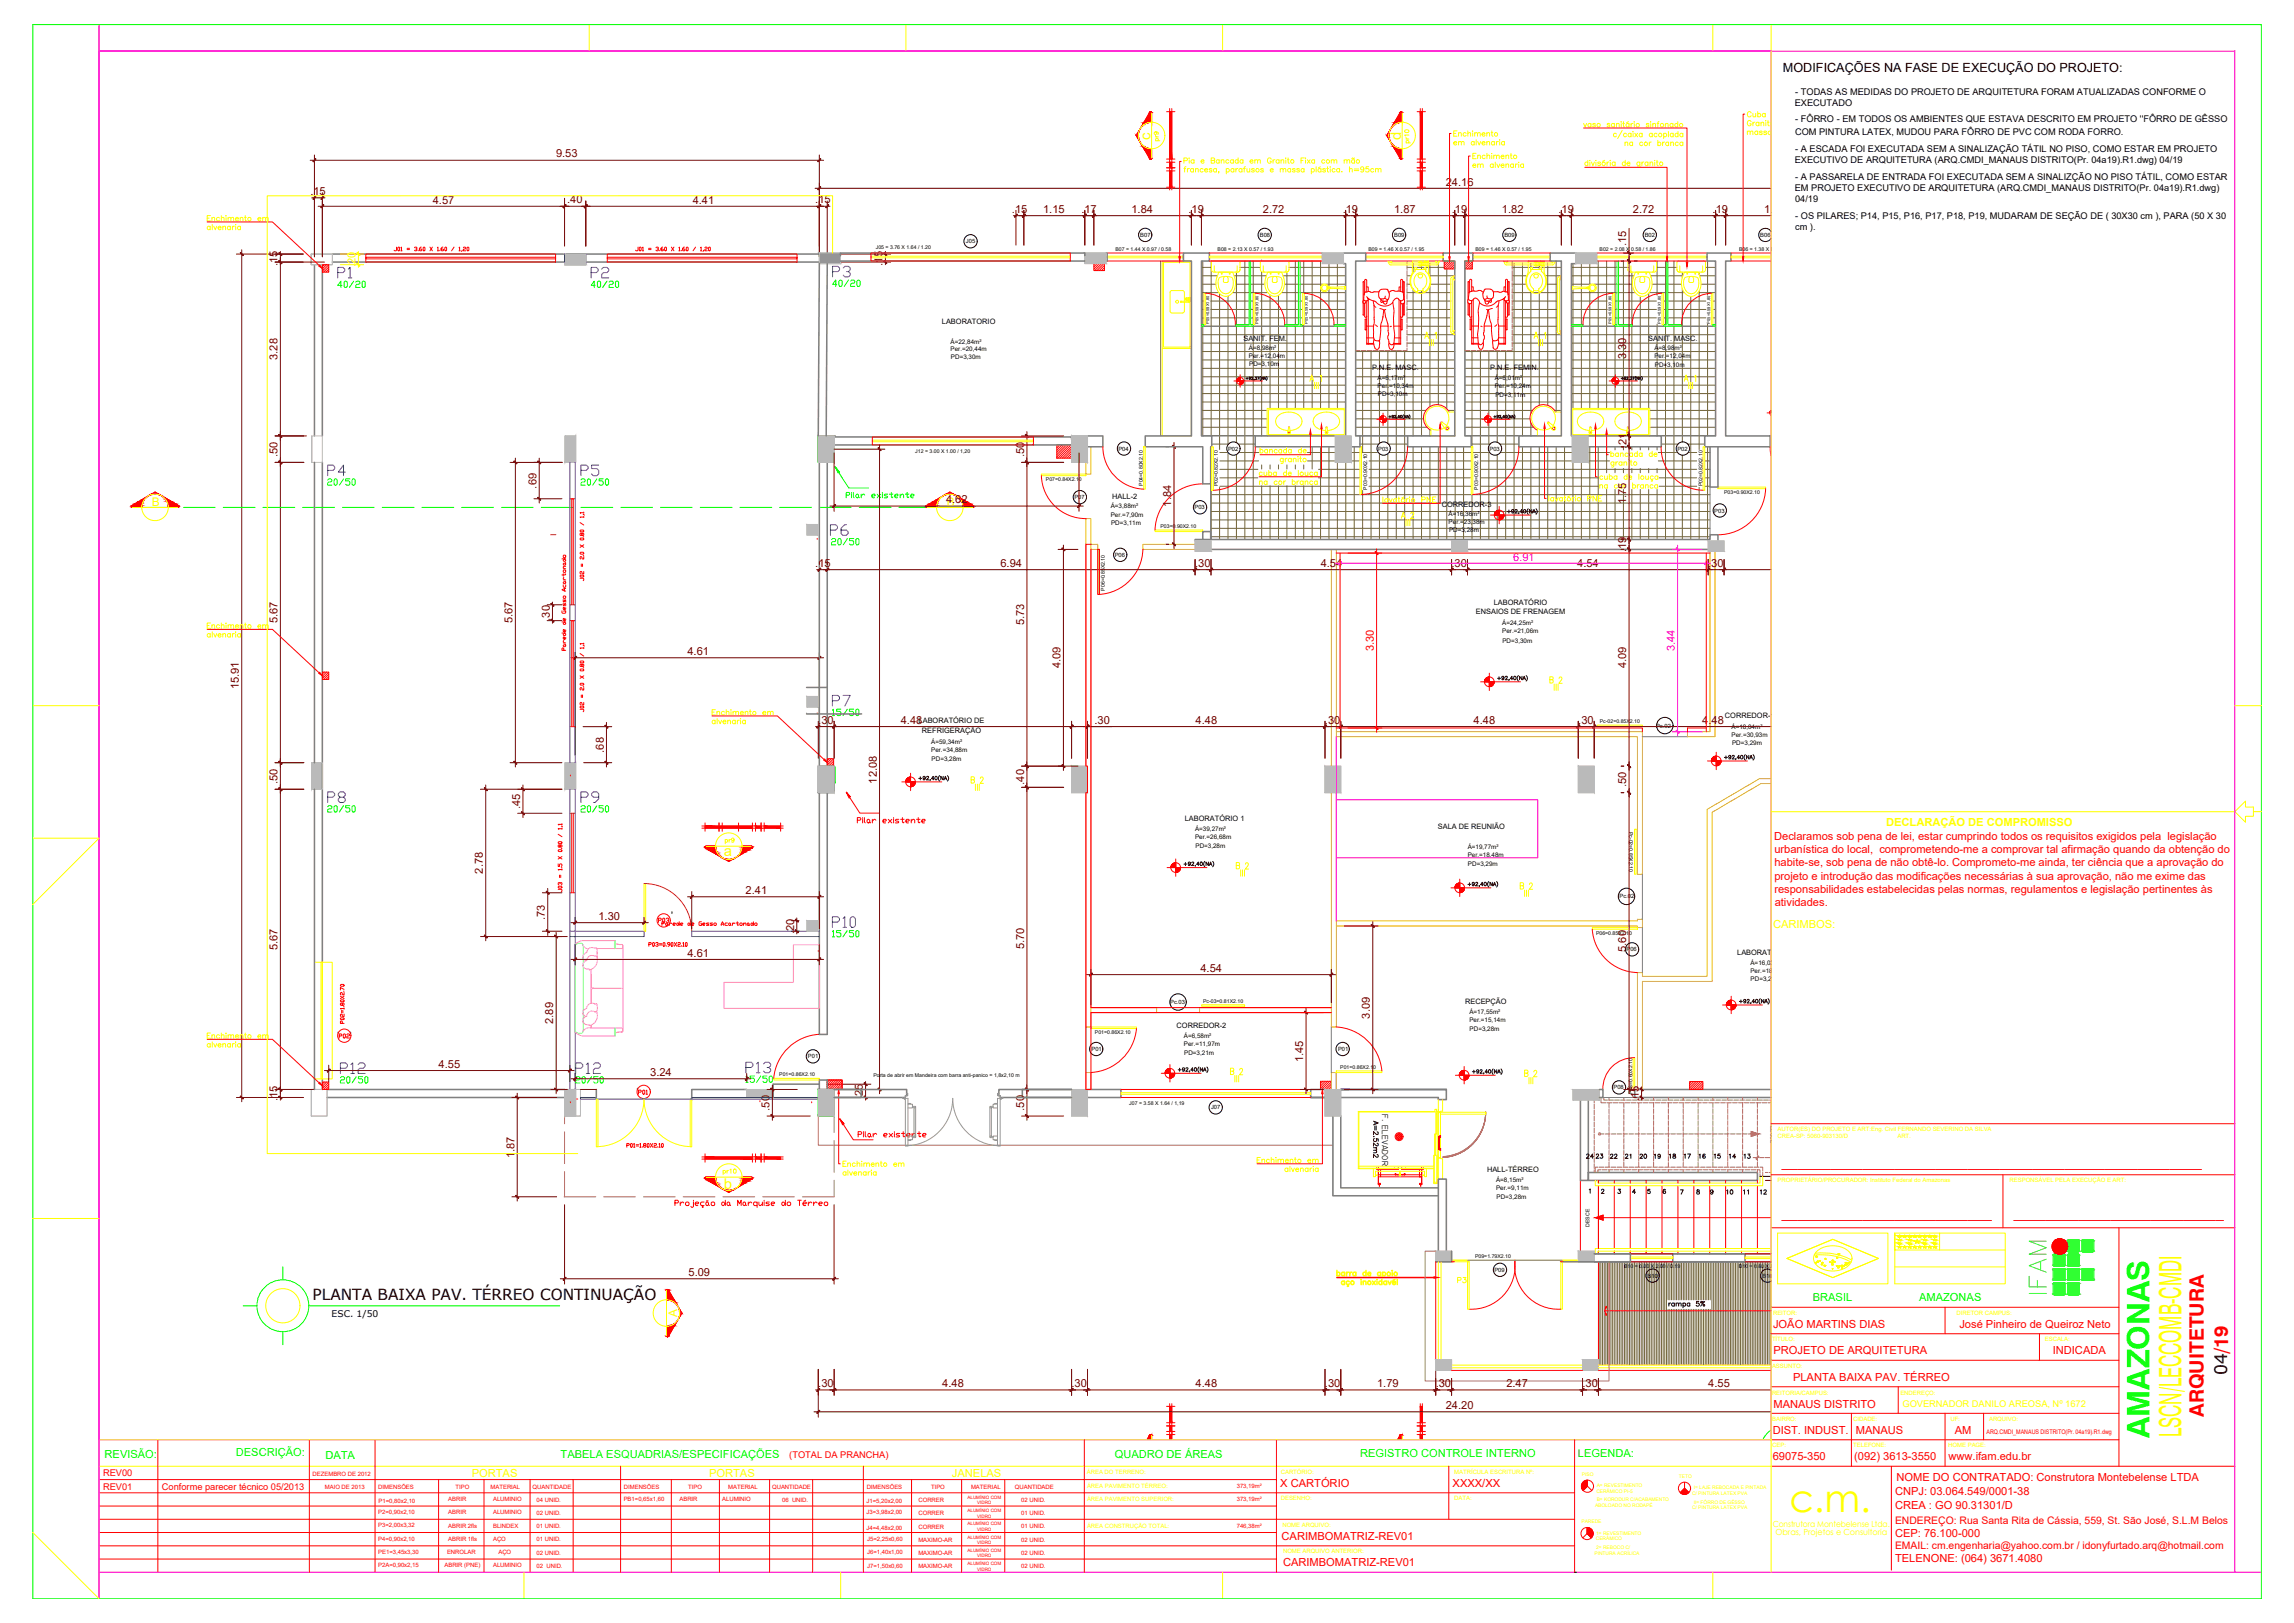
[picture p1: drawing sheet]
<svg xmlns="http://www.w3.org/2000/svg" width="1189mm" height="841mm" viewBox="0 0 1189 841" stroke-linecap="round" stroke-linejoin="round" font-family="sans-serif">
<defs><g id="words">
<text font-size="19.7" fill="#ff0" x="927" y="784">c.m.</text>
<text font-size="16.1" fill="#0f0" x="1114" y="745" transform="rotate(-90 1114 745)">AMAZONAS</text>
<text font-size="16.1" fill="#ff0" x="1131" y="745" transform="rotate(-90 1131 745)">LSCN/LECCOMB-CMDI</text>
<text font-size="14.1" fill="#6edd00" x="1062" y="671" transform="rotate(-90 1062 671)">IFAM</text>
<g font-size="10.3" fill="#f00">
<text x="1155" y="702" transform="rotate(-90 1155 702)">/19</text>
<text x="1142" y="734" transform="rotate(-90 1142 734)">ARQUITETURA</text>
</g>
<text font-size="9.7" fill="#ff0" x="174" y="145">P1</text>
<g font-size="9.7" fill="#003fff">
<text x="306" y="145">P2</text>
<text x="429" y="279">P6</text>
<text x="430" y="367">P7</text>
<text x="430" y="482">P10</text>
</g>
<g font-size="9.3" fill="#003fff">
<text x="431" y="145">P3</text>
<text x="169" y="248">P4</text>
<text x="300" y="248">P5</text>
<text x="169" y="417">P8</text>
<text x="300" y="417">P9</text>
<text x="176" y="557">P12</text>
<text x="386" y="557">P13</text>
</g>
<text font-size="9.3" fill="#720000" x="297" y="557">P12</text>
<text font-size="8.9" x="1154" y="713" transform="rotate(-90 1154 713)">04</text>
<text font-size="7.9" x="162" y="674">PLANTA BAIXA PAV. TÉRREO CONTINUAÇÃO</text>
<g font-size="7.7" fill="#ff0">
<text x="596" y="72" transform="rotate(-90 596 72)">c</text>
<text x="726" y="73" transform="rotate(-90 726 73)">d</text>
<text x="375" y="443">a</text>
<text x="375" y="616">b</text>
</g>
<g font-size="7.5" fill="#f00">
<text x="923" y="605">____________________________________________________</text>
<text x="923" y="631">__________________________</text>
<text x="1044" y="631">__________________________</text>
</g>
<g font-size="7.1" fill="#0f0">
<text x="174" y="150">40/20</text>
<text x="306" y="150">40/20</text>
<text x="430" y="372">15/50</text>
<text x="430" y="487">15/50</text>
</g>
<text font-size="7.1" fill="#f00" x="349" y="627">Projeção da Marquise do Térreo</text>
<g font-size="6.6" fill="#0f0">
<text x="431" y="150">40/20</text>
<text x="169" y="253">20/50</text>
<text x="300" y="253">20/50</text>
<text x="430" y="284">20/50</text>
<text x="169" y="422">20/50</text>
<text x="300" y="422">20/50</text>
<text x="176" y="562">20/50</text>
</g>
<g font-size="6.6" fill="#720000">
<text x="297" y="562">20/50</text>
<text x="386" y="562">15/50</text>
</g>
<text font-size="6.5" x="924" y="37">MODIFICAÇÕES NA FASE DE EXECUÇÃO DO PROJETO:</text>
<g font-size="6.2" fill="#ff0">
<text x="602" y="74" transform="rotate(-90 602 74)">pr9</text>
<text x="755" y="666">P3</text>
</g>
<text font-size="6.2" fill="#0f0" x="438" y="259">Pilar existente</text>
<text font-size="6.2" fill="#f00" x="443" y="428">Pilar existente</text>
<text font-size="6.2" fill="#989898" x="444" y="591">Pilar existente</text>
<g font-size="6.1" fill="#ff0">
<text x="79" y="262">B</text>
<text x="491" y="262">B</text>
<text x="351" y="682" transform="rotate(-90 351 682)">A</text>
</g>
<g font-size="5.8" fill="#720000">
<text x="288" y="82">9.53</text>
<text x="161" y="101">.15</text>
<text x="749" y="96">24.16</text>
<text x="224" y="105">4.57</text>
<text x="294" y="105">.40</text>
<text x="359" y="105">4.41</text>
<text x="423" y="105">.15</text>
<text x="524" y="110">.15</text>
<text x="541" y="110">1.15</text>
<text x="560" y="110">.17</text>
<text x="586" y="110">1.84</text>
<text x="616" y="110">.19</text>
<text x="654" y="110">2.72</text>
<text x="696" y="110">.19</text>
<text x="722" y="110">1.87</text>
<text x="752" y="110">.19</text>
<text x="778" y="110">1.82</text>
<text x="808" y="110">.19</text>
<text x="846" y="110">2.72</text>
<text x="888" y="110">.19</text>
<text x="914" y="110">1.87</text>
<text x="843" y="128" transform="rotate(-90 843 128)">.15</text>
<text x="144" y="138" transform="rotate(-90 144 138)">.15</text>
<text x="457" y="138" transform="rotate(-90 457 138)">.15</text>
<text x="144" y="186" transform="rotate(-90 144 186)">3.28</text>
<text x="843" y="186" transform="rotate(-90 843 186)">3.30</text>
<text x="843" y="232" transform="rotate(-90 843 232)">.21</text>
<text x="144" y="237" transform="rotate(-90 144 237)">.50</text>
<text x="531" y="237" transform="rotate(-90 531 237)">.50</text>
<text x="278" y="253" transform="rotate(-90 278 253)">.69</text>
<text x="490" y="261">4.62</text>
<text x="607" y="263" transform="rotate(-90 607 263)">1.84</text>
<text x="843" y="261" transform="rotate(-90 843 261)">1.75</text>
<text x="843" y="286" transform="rotate(-90 843 286)">.19</text>
<text x="423" y="294">.15</text>
<text x="518" y="294">6.94</text>
<text x="619" y="294">.30</text>
<text x="684" y="294">4.54</text>
<text x="752" y="294">.30</text>
<text x="817" y="294">4.54</text>
<text x="885" y="294">.30</text>
<text x="144" y="323" transform="rotate(-90 144 323)">5.67</text>
<text x="266" y="323" transform="rotate(-90 266 323)">5.67</text>
<text x="285" y="322" transform="rotate(-90 285 322)">.30</text>
<text x="531" y="324" transform="rotate(-90 531 324)">5.73</text>
<text x="356" y="339">4.61</text>
<text x="550" y="346" transform="rotate(-90 550 346)">4.09</text>
<text x="843" y="346" transform="rotate(-90 843 346)">4.09</text>
<text x="124" y="357" transform="rotate(-90 124 357)">15.91</text>
<text x="424" y="375">.30</text>
<text x="467" y="375">4.48</text>
<text x="567" y="375">.30</text>
<text x="620" y="375">4.48</text>
<text x="687" y="375">.30</text>
<text x="764" y="375">4.48</text>
<text x="818" y="375">.30</text>
<text x="882" y="375">4.48</text>
<text x="313" y="390" transform="rotate(-90 313 390)">.68</text>
<text x="144" y="406" transform="rotate(-90 144 406)">.50</text>
<text x="454" y="406" transform="rotate(-90 454 406)">12.08</text>
<text x="531" y="407" transform="rotate(-90 531 407)">.40</text>
<text x="843" y="408" transform="rotate(-90 843 408)">.50</text>
<text x="270" y="419" transform="rotate(-90 270 419)">.45</text>
<text x="250" y="453" transform="rotate(-90 250 453)">2.78</text>
<text x="386" y="463">2.41</text>
<text x="282" y="477" transform="rotate(-90 282 477)">.73</text>
<text x="310" y="477">1.30</text>
<text x="411" y="484" transform="rotate(-90 411 484)">.20</text>
<text x="531" y="492" transform="rotate(-90 531 492)">5.70</text>
<text x="144" y="492" transform="rotate(-90 144 492)">5.67</text>
<text x="356" y="496">4.61</text>
<text x="843" y="493" transform="rotate(-90 843 493)">5.60</text>
<text x="622" y="504">4.54</text>
<text x="710" y="528" transform="rotate(-90 710 528)">3.09</text>
<text x="287" y="531" transform="rotate(-90 287 531)">2.89</text>
<text x="675" y="550" transform="rotate(-90 675 550)">1.45</text>
<text x="227" y="553">4.55</text>
<text x="337" y="558">3.24</text>
<text x="447" y="569" transform="rotate(-90 447 569)">.25</text>
<text x="144" y="571" transform="rotate(-90 144 571)">.15</text>
<text x="399" y="576" transform="rotate(-90 399 576)">.50</text>
<text x="531" y="576" transform="rotate(-90 531 576)">.50</text>
<text x="849" y="571" transform="rotate(-90 849 571)">.15</text>
<text x="267" y="600" transform="rotate(-90 267 600)">1.87</text>
<text x="357" y="661">5.09</text>
<text x="424" y="719">.30</text>
<text x="488" y="719">4.48</text>
<text x="555" y="719">.30</text>
<text x="620" y="719">4.48</text>
<text x="687" y="719">.30</text>
<text x="714" y="719">1.79</text>
<text x="744" y="719">.30</text>
<text x="781" y="719">2.47</text>
<text x="820" y="719">.30</text>
<text x="885" y="719">4.55</text>
<text x="749" y="730">24.20</text>
</g>
<g font-size="5.8" fill="#ff0">
<text x="184" y="139" transform="rotate(-90 184 139)">.20</text>
<text x="978" y="428">DECLARAÇÃO DE COMPROMISSO</text>
<text x="919" y="481">CARIMBOS:</text>
<text x="244" y="765">PORTAS</text>
<text x="368" y="765">PORTAS</text>
<text x="493" y="765">JANELAS</text>
</g>
<g font-size="5.8" fill="#f0f">
<text x="784" y="290">6.91</text>
<text x="868" y="337" transform="rotate(-90 868 337)">3.44</text>
</g>
<g font-size="5.8" fill="#f00">
<text x="712" y="337" transform="rotate(-90 712 337)">3.30</text>
<text x="919" y="435">Declaramos sob pena de lei, estar cumprindo todos os requisitos exigidos pela legislação</text>
<text x="920" y="442">urbanística do local, comprometendo-me a comprovar tal afirmação quando da obtenção do</text>
<text x="920" y="449">habite-se, sob pena de não obtê-lo. Comprometo-me ainda, ter ciência que a aprovação do</text>
<text x="920" y="456">projeto e introdução das modificações necessárias à sua aprovação, não me exime das</text>
<text x="920" y="463">responsabilidades estabelecidas pelas normas, regulamentos e legislação pertinentes às</text>
<text x="920" y="470">atividades.</text>
<text x="919" y="688">JOÃO MARTINS DIAS</text>
<text x="1015" y="688">José Pinheiro de Queiroz Neto</text>
<text x="919" y="702">PROJETO DE ARQUITETURA</text>
<text x="1064" y="702">INDICADA</text>
<text x="929" y="716">PLANTA BAIXA PAV. TÉRREO</text>
<text x="919" y="730">MANAUS DISTRITO</text>
<text x="919" y="743">DIST. INDUST.</text>
<text x="962" y="743">MANAUS</text>
<text x="1013" y="743">AM</text>
<text x="919" y="757">69075-350</text>
<text x="961" y="757">(092) 3613-3550</text>
<text x="1010" y="757">www.ifam.edu.br</text>
<text x="983" y="768">NOME DO CONTRATADO: Construtora Montebelense LTDA</text>
<text x="664" y="770">X CARTÓRIO</text>
<text x="753" y="770">XXXX/XX</text>
<text x="982" y="775">CNPJ: 03.064.549/0001-38</text>
<text x="982" y="782">CREA : GO 90.31301/D</text>
<text x="664" y="798">CARIMBOMATRIZ-REV01</text>
<text x="982" y="797">CEP: 76.100-000</text>
<text x="982" y="810">TELENONE: (064) 3671.4080</text>
<text x="665" y="812">CARIMBOMATRIZ-REV01</text>
</g>
<g font-size="5.8" fill="#0f0">
<text x="939" y="674">BRASIL</text>
<text x="995" y="674">AMAZONAS</text>
<text x="54" y="755">REVISÃO:</text>
<text x="122" y="755">DESCRIÇÃO:</text>
<text x="169" y="756">DATA</text>
<text x="291" y="756">TABELA ESQUADRIAS/ESPECIFICAÇÕES</text>
<text x="578" y="755">QUADRO DE ÁREAS</text>
<text x="705" y="755">REGISTRO CONTROLE INTERNO</text>
<text x="818" y="755">LEGENDA:</text>
</g>
<g font-size="5.7">
<text x="715" y="601" transform="rotate(-90 715 601)">A=2.52m2</text>
<text x="894" y="620">10</text>
<text x="903" y="620">11</text>
<text x="911" y="620">12</text>
</g>
<g font-size="5.4" fill="#f00">
<text x="982" y="790">ENDEREÇO: Rua Santa Rita de Cássia, 559, St. São José, S.L.M Belos</text>
<text x="982" y="803">EMAIL: cm.engenharia@yahoo.com.br / idonyfurtado.arq@hotmail.com</text>
</g>
<g font-size="5.3" fill="#f00">
<text x="295" y="338" transform="rotate(-90 295 338)">Parede de Gesso Acartonado</text>
<text x="340" y="479">P03</text>
<text x="342" y="481">Parede de Gesso Acartonado</text>
<text x="175" y="539">P02</text>
<text x="330" y="568">P01</text>
</g>
<g font-size="5.3">
<text x="821" y="601">24</text>
<text x="834" y="601">22</text>
<text x="841" y="601">21</text>
<text x="849" y="601">20</text>
<text x="857" y="601">19</text>
<text x="864" y="601">18</text>
<text x="872" y="601">17</text>
<text x="880" y="601">16</text>
<text x="888" y="601">15</text>
<text x="895" y="601">14</text>
<text x="903" y="601">13</text>
</g>
<g font-size="4.9" fill="#ff0">
<text x="809" y="359" transform="rotate(-90 809 359)">III</text>
<text x="643" y="562" transform="rotate(-90 643 562)">III</text>
<text x="796" y="563" transform="rotate(-90 796 563)">III</text>
</g>
<g font-size="4.8">
<text x="930" y="49">- TODAS AS MEDIDAS DO PROJETO DE ARQUITETURA FORAM ATUALIZADAS CONFORME O</text>
<text x="930" y="55">EXECUTADO</text>
<text x="930" y="63">- FÔRRO - EM TODOS OS AMBIENTES QUE ESTAVA DESCRITO EM PROJETO ''FÔRRO DE GÊSSO</text>
<text x="930" y="70">COM PINTURA LATEX, MUDOU PARA FÔRRO DE PVC COM RODA FORRO.</text>
<text x="930" y="79">- A ESCADA FOI EXECUTADA SEM A SINALIZAÇÃO TÁTIL NO PISO, COMO ESTAR EM PROJETO</text>
<text x="930" y="85">EXECUTIVO DE ARQUITETURA (ARQ.CMDI_MANAUS DISTRITO(Pr. 04a19).R1.dwg) 04/19</text>
<text x="930" y="93">- A PASSARELA DE ENTRADA FOI EXECUTADA SEM A SINALIZÇÃO NO PISO TÁTIL, COMO ESTAR</text>
<text x="930" y="99">EM PROJETO EXECUTIVO DE ARQUITETURA (ARQ.CMDI_MANAUS DISTRITO(Pr. 04a19).R1.dwg)</text>
<text x="930" y="105">04/19</text>
<text x="930" y="113">- OS PILARES; P14, P15, P16, P17, P18, P19, MUDARAM DE SEÇÃO DE ( 30X30 cm ), PARA (50 X 30</text>
<text x="930" y="119">cm ).</text>
<text x="172" y="682">ESC. 1/50</text>
</g>
<text font-size="4.8" fill="#ff0" x="986" y="729">GOVERNADOR DANILO AREOSA, Nº 1672</text>
<g font-size="4.8" fill="#f00">
<text x="409" y="755">(TOTAL DA PRANCHA)</text>
<text x="53" y="765">REV00</text>
<text x="53" y="772">REV01</text>
<text x="84" y="772">Conforme parecer técnico 05/2013</text>
</g>
<text font-size="4.4" x="716" y="577" transform="rotate(90 716 577)">F. ELEVADOR</text>
<g font-size="4.3" fill="#ff0">
<text x="919" y="791">Construtora Montebelense Ltda.</text>
<text x="920" y="795">Obras, Projetos e Consultoria</text>
</g>
<g font-size="3.8">
<text x="488" y="168">LABORATORIO</text>
<text x="644" y="177">SANIT. FEM.</text>
<text x="854" y="176">SANIT. MASC.</text>
<text x="711" y="192">P.N.E. MASC.</text>
<text x="772" y="192">P.N.E. FEMIN.</text>
<text x="576" y="259">HALL-2</text>
<text x="747" y="262">CORREDOR-3</text>
<text x="774" y="313">LABORATÓRIO</text>
<text x="765" y="318">ENSAIOS DE FRENAGEM</text>
<text x="476" y="375">LABORATÓRIO DE</text>
<text x="894" y="372">CORREDOR-1</text>
<text x="478" y="380">REFRIGERAÇÃO</text>
<text x="614" y="425">LABORATÓRIO 1</text>
<text x="745" y="430">SALA DE REUNIÃO</text>
<text x="900" y="495">LABORATÓRIO 2</text>
<text x="759" y="520">RECEPÇÃO</text>
<text x="610" y="533">CORREDOR-2</text>
<text x="771" y="607">HALL-TÉRREO</text>
</g>
<g font-size="3.3">
<text x="493" y="178">Á=22,84m²</text>
<text x="493" y="182">Per.=20,44m</text>
<text x="647" y="182">Á=8,98m²</text>
<text x="647" y="186">Per.=12,04m</text>
<text x="857" y="181">Á=8,98m²</text>
<text x="857" y="186">Per.=12,04m</text>
<text x="493" y="186">PD=3,30m</text>
<text x="647" y="190">PD=3,10m</text>
<text x="858" y="190">PD=3,10m</text>
<text x="714" y="197">Á=6,17m²</text>
<text x="775" y="197">Á=6,01m²</text>
<text x="714" y="201">Per.=10,34m</text>
<text x="775" y="201">Per.=10,24m</text>
<text x="714" y="205">PD=3,10m</text>
<text x="775" y="205">PD=3,11m</text>
<text x="576" y="263">Á=3,88m²</text>
<text x="576" y="268">Per.=7,90m</text>
<text x="751" y="267">Á=16,36m²</text>
<text x="576" y="272">PD=3,11m</text>
<text x="751" y="272">Per.=23,38m</text>
<text x="751" y="276">PD=3,28m</text>
<text x="779" y="324">Á=24,25m²</text>
<text x="779" y="328">Per.=21,06m</text>
<text x="779" y="333">PD=3,30m</text>
<text x="897" y="378">Á=18,04m²</text>
<text x="897" y="382">Per.=30,93m</text>
<text x="483" y="386">Á=59,34m²</text>
<text x="483" y="390">Per.=34,88m</text>
<text x="898" y="386">PD=3,29m</text>
<text x="483" y="394">PD=3,28m</text>
<text x="619" y="431">Á=39,27m²</text>
<text x="619" y="435">Per.=26,68m</text>
<text x="620" y="439">PD=3,28m</text>
<text x="761" y="440">Á=19,77m²</text>
<text x="761" y="444">Per.=18,48m</text>
<text x="761" y="449">PD=3,29m</text>
<text x="907" y="500">Á=16,03m²</text>
<text x="907" y="504">Per.=18,82m</text>
<text x="907" y="508">PD=3,29m</text>
<text x="762" y="526">Á=17,55m²</text>
<text x="762" y="530">Per.=15,14m</text>
<text x="614" y="538">Á=6,58m²</text>
<text x="762" y="534">PD=3,28m</text>
<text x="614" y="542">Per.=11,97m</text>
<text x="614" y="546">PD=3,21m</text>
<text x="775" y="613">Á=8,15m²</text>
<text x="775" y="617">Per.=9,11m</text>
<text x="776" y="621">PD=3,28m</text>
</g>
<text font-size="3.3" fill="#f00" x="1030" y="743">ARQ.CMDI_MANAUS DISTRITO(Pr. 04a19).R1.dwg</text>
<g font-size="3.1" fill="#ff0">
<text x="921" y="586">AUTOR(ES) DO PROJETO E ART:Eng. Civil FERNANDO SEVERINO DA SILVA</text>
<text x="921" y="590">CREA-SP: 5060-903130/D</text>
<text x="983" y="590">ART.</text>
<text x="921" y="613">PROPRIETÁRIO/PROCURADOR: Instituto Federal do Amazonas</text>
<text x="1041" y="613">RESPONSÁVEL PELA EXECUÇÃO E ART:</text>
<text x="919" y="681">REITOR:</text>
<text x="1014" y="681">DIRETOR CAMPUS:</text>
<text x="918" y="695">TÍTULO:</text>
<text x="1060" y="695">ESCALA:</text>
<text x="918" y="709">ASSUNTO:</text>
<text x="918" y="723">REITORIA/CAMPUS:</text>
<text x="985" y="723">ENDEREÇO:</text>
<text x="918" y="736">BAIRRO:</text>
<text x="960" y="736">CIDADE:</text>
<text x="1011" y="736">UF:</text>
<text x="1031" y="736">ARQUIVO:</text>
<text x="918" y="750">CEP:</text>
<text x="960" y="750">TELEFONE:</text>
<text x="1010" y="750">HOME PAGE:</text>
<text x="563" y="764">ÁREA DO TERRENO:</text>
<text x="664" y="764">CARTÓRIO:</text>
<text x="754" y="764">MATRÍCULA ESCRITURA Nº:</text>
<text x="563" y="771">ÁREA PAVIMENTO TÉRREO:</text>
<text x="563" y="778">ÁREA PAVIMENTO SUPERIOR:</text>
<text x="664" y="777">DESENHO:</text>
<text x="754" y="777">DATA:</text>
<text x="563" y="792">ÁREA CONSTRUÇÃO TOTAL:</text>
<text x="665" y="791">NOME ARQUIVO:</text>
<text x="665" y="805">NOME ARQUIVO ANTERIOR:</text>
</g>
<g font-size="3.1" fill="#f00">
<text x="162" y="765">DEZEMBRO DE 2012</text>
<text x="168" y="771">MAIO DE 2013</text>
<text x="196" y="771">DIMENSÕES</text>
<text x="236" y="771">TIPO</text>
<text x="254" y="771">MATERIAL</text>
<text x="276" y="771">QUANTIDADE</text>
<text x="323" y="771">DIMENSÕES</text>
<text x="357" y="771">TIPO</text>
<text x="377" y="771">MATERIAL</text>
<text x="400" y="771">QUANTIDADE</text>
<text x="449" y="771">DIMENSÕES</text>
<text x="483" y="771">TIPO</text>
<text x="503" y="771">MATERIAL</text>
<text x="526" y="771">QUANTIDADE</text>
<text x="641" y="771">373,19m²</text>
<text x="196" y="779">P1=0,80x2,10</text>
<text x="232" y="778">ABRIR</text>
<text x="256" y="778">ALUMINIO</text>
<text x="278" y="778">04 UNID.</text>
<text x="323" y="778">PB1=0,65x1,60</text>
<text x="352" y="778">ABRIR</text>
<text x="374" y="778">ALUMINIO</text>
<text x="405" y="778">06 UNID.</text>
<text x="449" y="779">J1=5,20x2,00</text>
<text x="476" y="778">CORRER</text>
<text x="529" y="778">02 UNID.</text>
<text x="641" y="778">373,19m²</text>
<text x="196" y="785">P2=0,90x2,10</text>
<text x="232" y="785">ABRIR</text>
<text x="256" y="785">ALUMINIO</text>
<text x="278" y="785">02 UNID.</text>
<text x="449" y="785">J3=3,98x2,00</text>
<text x="476" y="785">CORRER</text>
<text x="529" y="785">01 UNID.</text>
<text x="196" y="792">P3=2,00x3,32</text>
<text x="232" y="792">ABRIR 2fls</text>
<text x="256" y="792">BLINDEX</text>
<text x="278" y="792">01 UNID.</text>
<text x="529" y="792">01 UNID.</text>
<text x="641" y="792">746,38m²</text>
<text x="449" y="793">J4=4,48x2,00</text>
<text x="476" y="792">CORRER</text>
<text x="196" y="798">P4=0,90x2,10</text>
<text x="232" y="799">ABRIR 1fls</text>
<text x="256" y="799">AÇO</text>
<text x="278" y="799">01 UNID.</text>
<text x="449" y="799">J5=2,25x0,60</text>
<text x="476" y="799">MAXIMO-AR</text>
<text x="529" y="799">02 UNID.</text>
<text x="196" y="805">PE1=3,45x3,30</text>
<text x="232" y="805">ENROLAR</text>
<text x="258" y="805">AÇO</text>
<text x="278" y="806">02 UNID.</text>
<text x="449" y="806">J6=1,40x1,00</text>
<text x="476" y="806">MAXIMO-AR</text>
<text x="529" y="806">02 UNID.</text>
<text x="196" y="812">P2A=0,90x2,15</text>
<text x="230" y="812">ABRIR (PNE)</text>
<text x="256" y="812">ALUMINIO</text>
<text x="278" y="813">02 UNID.</text>
<text x="449" y="812">J7=1,50x0,60</text>
<text x="476" y="813">MAXIMO-AR</text>
<text x="529" y="813">02 UNID.</text>
</g>
<g font-size="3">
<text x="591" y="123">B07</text>
<text x="653" y="123">B08</text>
<text x="723" y="123">B09</text>
<text x="780" y="123">B09</text>
<text x="852" y="123">B02</text>
<text x="912" y="123">B06</text>
<text x="501" y="126">J05</text>
<text x="580" y="234">P04</text>
<text x="636" y="234">P02</text>
<text x="714" y="234">P03</text>
<text x="772" y="234">P03</text>
<text x="869" y="234">P02</text>
<text x="557" y="259">P07</text>
<text x="619" y="264">P03</text>
<text x="888" y="266">P03</text>
<text x="578" y="289">P06</text>
<text x="858" y="377">Pc.02</text>
<text x="839" y="466">Pc.02</text>
<text x="843" y="493">P06</text>
<text x="606" y="520">Pc.03</text>
<text x="566" y="545">P01</text>
<text x="693" y="545">P01</text>
<text x="419" y="548">P01</text>
<text x="836" y="565">P08</text>
<text x="628" y="575">J07</text>
<text x="775" y="659">P09</text>
<text x="854" y="662">B10</text>
<text x="913" y="662">B10</text>
</g>
<g font-size="2.7">
<text x="454" y="129">J05 = 3.76 X 1.64 / 1.20</text>
<text x="578" y="130">B07 = 1.44 X 0.97 / 0.58</text>
<text x="631" y="130">B08 = 2.13 X 0.57 / 1.93</text>
<text x="709" y="130">B09 = 1.46 X 0.57 / 1.95</text>
<text x="765" y="130">B09 = 1.46 X 0.57 / 1.95</text>
<text x="829" y="130">B02 = 2.08 X 0.58 / 1.86</text>
<text x="901" y="130">B06 = 1.38 X 0.98 / 1.54</text>
<text x="474" y="235">J12 = 3.00 X 1.00 / 1,20</text>
<text x="542" y="249">P07=0.84X2.10</text>
<text x="592" y="252" transform="rotate(-90 592 252)">P04=0.80X2.10</text>
<text x="631" y="252" transform="rotate(-90 631 252)">P02=0.82X2.10</text>
<text x="708" y="254" transform="rotate(-90 708 254)">P03=0.90X2.10</text>
<text x="766" y="254" transform="rotate(-90 766 254)">P03=0.90X2.10</text>
<text x="882" y="252" transform="rotate(-90 882 252)">P02=0.82X2.10</text>
<text x="894" y="256">P03=0.90X2.10</text>
<text x="601" y="274">P03=0.90X2.10</text>
<text x="573" y="306" transform="rotate(-90 573 306)">P06=0.85X2.10</text>
<text x="829" y="375">Pc-02=0.85X2.10</text>
<text x="844" y="431" transform="rotate(90 844 431)">Pc-02=0.85X2.10</text>
<text x="827" y="484">P06=0.85X2.10</text>
<text x="623" y="520">Pc-03=0.81X2.10</text>
<text x="567" y="536">P01=0.86X2.10</text>
<text x="404" y="558">P01=0.86X2.10</text>
<text x="695" y="554">P01=0.86X2.10</text>
<text x="453" y="558">Porta de abrir em Mandeira com barra anti-panico = 1,8x2,10 m</text>
<text x="846" y="567" transform="rotate(-90 846 567)">P08=0.60X2.10</text>
<text x="585" y="573">J07 = 3.58 X 1.64 / 1,19</text>
<text x="918" y="583" transform="rotate(90 918 583)">DESCE</text>
<text x="824" y="636" transform="rotate(-90 824 636)">DESCE</text>
<text x="764" y="652">P09=1.79X2.10</text>
<text x="842" y="657">B10 = 0.80 X 2.80 / 0.19</text>
<text x="901" y="657">B10 = 0.80 X 2.80 / 0.19</text>
</g>
<g font-size="2.5" fill="#ff0">
<text x="820" y="765">PISO</text>
<text x="870" y="766">TETO</text>
<text x="827" y="774">CERÂMICO PI-5</text>
<text x="828" y="771">A= REVESTIMENTO</text>
<text x="878" y="772">I= LAJE REBOCADA E PINTADA</text>
<text x="828" y="778">B= KORODUR C/ACABAMENTO</text>
<text x="877" y="775">C/ PINTURA LATEX PVA</text>
<text x="878" y="779">II= FÔRRO DE GÊSSO</text>
<text x="827" y="781">ABOLOADO NO RODAPÉ</text>
<text x="877" y="782">C/ PINTURA LATEX PVA</text>
<text x="820" y="789">PAREDE</text>
<text x="827" y="795">1= REVESTIMENTO</text>
<text x="827" y="798">CERÂMICO</text>
<text x="827" y="803">2= REBOCO C/</text>
<text x="826" y="806">PINTURA ACRÍLICA</text>
</g>
<g font-size="2.4" fill="#f00">
<text x="501" y="777">ALUMÍNIO COM</text>
<text x="506" y="780">VIDRO</text>
<text x="501" y="784">ALUMÍNIO COM</text>
<text x="501" y="790">ALUMÍNIO COM</text>
<text x="506" y="786">VIDRO</text>
<text x="501" y="797">ALUMÍNIO COM</text>
<text x="506" y="793">VIDRO</text>
<text x="506" y="800">VIDRO</text>
<text x="501" y="804">ALUMÍNIO COM</text>
<text x="506" y="807">VIDRO</text>
<text x="501" y="811">ALUMÍNIO COM</text>
<text x="506" y="814">VIDRO</text>
</g>
<g font-size="2.1">
<text x="627" y="168" transform="rotate(-90 627 168)">P05=0.59X1,80</text>
<text x="652" y="168" transform="rotate(-90 652 168)">P05=0.59X1,80</text>
<text x="678" y="168" transform="rotate(-90 678 168)">P05=0.59X1,80</text>
<text x="835" y="168" transform="rotate(-90 835 168)">P05=0.59X1,80</text>
<text x="861" y="168" transform="rotate(-90 861 168)">P05=0.59X1,80</text>
<text x="886" y="168" transform="rotate(-90 886 168)">P05=0.59X1,80</text>
</g>
</g></defs>
<!-- layer: parede -->
<g fill="none" stroke="#808080" stroke-width=".8">
<path d="M163 137v89M167 137v89M172 132h121M172 136h121M304 132h121M304 136h121M163 240v155M167 240v259M429 240v157M418 356h11M418 370h29M163 409v156"/>
<path d="M425 411v125M429 411v125M167 559v6M170 569h123M170 565h123M309 565v4M387 565h-29v5M425 562h-24v7"/>
</g>
<!-- layer: pilares -->
<g fill="#bababa" stroke="#bababa" stroke-width=".52">
<path d="M162 226v14z"/>
<path d="M161 132v5z"/>
<path d="M293 565v13z"/>
<path d="M167 395l-5 14h5zM162 395h5l-5 14zM162 395v14z"/>
<path d="M298 226l-5 14h5zM293 226h5l-5 14zM293 226v14z"/>
<path d="M298 395l-5 14h5zM293 395h5l-5 14zM293 395v14z"/>
<path d="M387 565l14 4v-4zM387 565l14 4h-14z"/>
<path d="M293 132l11 5v-5zM293 132l11 5h-11z"/>
<path d="M418 477l6 6v-6zM418 477l6 6h-6z"/>
<path d="M418 272l6 5v-5zM418 272l6 5h-6z"/>
<path d="M418 361l6 5v-5zM418 361l6 5h-6z"/>
<path d="M298 565l-5 13h5zM293 565h5l-5 13zM293 565v13z"/>
</g>
<!-- layer: 1 -->
<path d="M293 132v5z" fill="#f00" stroke="#f00" stroke-width=".52"/>
<!-- layer: Linha 3 -->
<g fill="none" stroke="#0f0" stroke-width=".52">
<path d="M424 226h8v14h-8zM434 245l-1-3 2 3-2-3 7 11h10M74 263h17M95 263h17M116 263h16M136 263h17M157 263h16M177 263h17M198 263h17M219 263h16M239 263h17M260 263h16"/>
<path d="M280 263h17M301 263h17M322 263h16M342 263h17M363 263h16M383 263h17M404 263h17M425 263h16M445 263h17M466 263h16M487 263h17M425 397h8v9h-8z"/>
<path d="M433 406h.1M424 578h.1M424 565h8v13h-8zM424 565h8"/>
</g>
<g fill="#0f0" stroke="#0f0" stroke-width=".52">
<path d="M424 226l8 14v-14zM424 226l8 14h-8z"/>
<path d="M424 565l8 13v-13zM424 565l8 13h-8z"/>
</g>
<!-- layer: 1 -->
<g fill="none" stroke="#f00" stroke-width=".52">
<path d="M190 133h98v1h-98zM190 132h98v4h-98zM206 128v2h-2M206 128h1v2h-1zM208 128v2M208 130h.1M211 129h1M215 128h1l-1 1M216 129v1h-1M217 130h.1M218 128l-1 1v1h2l-1-1h-1M219 128h1v2h-1z"/>
<path d="M223 128l1 2M224 128l-1 2M227 128v2M227 130h.1M228 130h.1M230 128l-1 1v1h1v-1h-1M231 128v2zM235 128l-1 2M238 128v2M238 130h1M239 130h.1M240 128h1l-1 1v1h1"/>
<path d="M242 128h1v2h-1zM293 132h11v5h-11zM315 133h98v1h-98zM315 132h98v4h-98zM331 128v2h-2M332 128v2h-1zM333 128v2M333 130h1M336 129h1M340 128h1v1M341 129v1h-1M342 130h.1"/>
<path d="M343 128v1v1h1l-1-1M344 128h1v2h-1zM348 128l1 2M349 128l-1 2M352 128v2M352 130h.1M353 130h.1M355 128l-1 1v1h1v-1h-1M356 128h1l-1 2zM360 128l-1 2M363 128v2M363 130h1"/>
<path d="M365 130h-1M365 128h2l-2 1v1h2M367 128h1v2h-1zM424 279h.1M424 370h.1M296 402h.1M440 414l-1-3 2 2-2-2 7 10h10M424 493h.1M176 510h2v1h-1zM176 516l2 1M177 518h1v1h-1zM178 514h.1"/>
<path d="M178 514v2l-1-2-1 1 1 1M178 513l-2-1v1M178 516l-2 1M176 528l2-1v1h-1zM177 524v1M177 530v-1l-1 1h2M177 520h1v1l-1-1h-1l1 1M178 524v1M178 522h.1M178 525v2l-1-2-1 1 1 1M178 523h-2h1M178 522v1"/>
<path d="M161 565h9M296 571h.1M394 571h.1M421 571h.1M325 594h1v-1h-1v1M327 593h1l-1 1zM328 593h1v1M328 594h1M330 593h1M330 594h1M332 593v1M332 594h.1"/>
<path d="M333 594h.1M334 594v-1h1l-1 1h1h-1M335 593h1v1h-1zM337 593l1 1M338 593l-1 1M339 593h1l-1 1h1M341 594h.1M342 593v1M342 594h.1M343 593h1l-1 1zM437 583l-2-3 2 2-2-2 7 11h10"/>
</g>
<!-- layer: pilares -->
<g fill="none" stroke="#bababa" stroke-width=".52">
<path d="M161 132h11v5h-11zM293 132h11v5h-11zM162 226h5v14h-5zM293 226h5v14h-5zM296 233h.1M418 272h6v5h-6zM418 370h.1M418 361h6v5h-6zM162 395h5v14h-5zM293 395h5v14h-5zM164 402h.1M418 477h6v6h-6z"/>
<path d="M161 565h9v13h-9zM293 565h8v13h-8zM293 565h5v13h-5zM387 565h14v4h-14z"/>
</g>
<path d="M293 569v13M432 578v9M293 586v17M432 591v16M293 607v13M432 612v8h-16M292 620h17M313 620h16M333 620h17M354 620h17M375 620h16M395 620h17" fill="none" stroke="#b8735c" stroke-width=".52"/>
<!-- layer: Aguas Pluviais -->
<path d="M293 132h11v5h-11z" fill="none" stroke="#003fff" stroke-width=".52"/>
<!-- layer: Parede de Gesso -->
<path d="M293 132v4M295 240v155M298 240v155M295 409v156M298 409v156M295 483h40M334 483v2h-39M358 483h67M358 485h67M301 569h8v1h-8zM309 570h49M358 569h66v1h-66z" fill="none" stroke="#003fff" stroke-width=".52"/>
<!-- layer: ESQUADRIAS -->
<path d="M163 499h4v60h-1v-60h1M167 499h5v60h-5zM163 559h4M309 570h1v24h-1zM358 570v24zM309 594a25 25 0 0 0 25-25 25 25 0 0 0 24 25" fill="none" stroke="#ff0" stroke-width=".52"/>
<!-- layer: linha -->
<path d="M92 262v1M92 262l-12-7-12 7 1 1M480 262l1 1M480 262l12-7 12 7v1M298 570h1M345 669l1-1 7 12-7 12h-1" fill="none" stroke="#f00" stroke-width=".52"/>
<!-- layer: cota -->
<g fill="none" stroke="#720000" stroke-width=".52">
<path d="M161 83h266M163 80v53M167 100v33M425 80v53M162 103h6M165 107h262M293 103v25M304 104v24M423 107h7M429 104v29M123 132h34M125 129v442"/>
<path d="M143 136h25M145 130v7M145 134v433M429 136h33M433 132h29M459 130v7M143 226h16M143 240h14M143 395h14M143 409h14M123 569h34M143 565h20"/>
<path d="M145 563v7M265 569h23M268 567v55M265 620h23M293 624v41M432 624v41M290 663h144"/>
</g>
<g fill="#720000" stroke="#720000" stroke-width=".52">
<path d="M168 106l-2 2zM168 106l-2 2z"/>
<path d="M292 107l1-1zM293 106l-1 2z"/>
<path d="M168 102l-2 1zM168 102l-2 1z"/>
<path d="M164 102l-2 1zM164 102l-2 1z"/>
<path d="M145 131l1 1zM145 131l1 1z"/>
<path d="M145 135l1 2zM145 135l1 1z"/>
<path d="M145 564l1 1zM145 564l1 1z"/>
<path d="M145 568l1 1zM145 568l1 1z"/>
<path d="M125 568l1 1zM125 568l1 1z"/>
<path d="M125 131l1 1zM125 131l1 1z"/>
<path d="M164 82l-2 2zM164 82l-2 2z"/>
<path d="M424 84l1-2zM425 82l-1 2z"/>
<path d="M145 135l1 2zM145 135l1 1z"/>
<path d="M145 225l1 1zM145 225l1 2z"/>
<path d="M145 225l1 2zM145 225l1 1z"/>
<path d="M145 239l1 1zM145 239l1 1z"/>
<path d="M145 239l1 1zM145 239l1 1z"/>
<path d="M145 394l1 2zM145 395l1 1z"/>
<path d="M145 395l1 1zM145 394l1 2z"/>
<path d="M145 408l1 2zM145 408l1 2z"/>
<path d="M145 408l1 2zM145 408l1 2z"/>
<path d="M145 564l1 1zM145 564l1 1z"/>
<path d="M432 663l1-1zM433 662l-1 1z"/>
<path d="M293 662l-1 1zM292 663l1-1z"/>
<path d="M267 620l2 1zM267 620l2 1z"/>
<path d="M267 568l2 1zM267 568l2 1z"/>
<path d="M424 107l1-1zM425 106l-1 2z"/>
<path d="M429 106l-1 2zM428 107l1-1z"/>
<path d="M458 131l2 1zM458 131l2 1z"/>
<path d="M458 135l1 2zM458 135l2 1z"/>
<path d="M303 107l1-1zM304 106l-1 2z"/>
<path d="M293 106l-1 2zM292 107l1-1z"/>
<path d="M304 106l-1 2zM304 106l-1 2z"/>
<path d="M424 107l1-1zM425 106l-1 2z"/>
</g>
<!-- layer: linha -->
<g fill="#f00" stroke="#f00" stroke-width=".52">
<path d="M79 256l1-1 2 1z"/>
<path d="M77 257h1z"/>
<path d="M82 256l1 1z"/>
<path d="M76 258l1-1z"/>
<path d="M84 257l1 1z"/>
<path d="M490 256l2-1 2 1z"/>
<path d="M490 256h1z"/>
<path d="M489 257h1z"/>
<path d="M494 256l1 1z"/>
<path d="M488 258l1-1z"/>
<path d="M496 257l1 1z"/>
<path d="M350 675l1 1z"/>
<path d="M351 677l1 1z"/>
<path d="M352 682v1z"/>
<path d="M351 684v1z"/>
<path d="M346 692v1z"/>
<path d="M80 256h2zM80 256h2z"/>
<path d="M79 256h1zM78 256h1z"/>
<path d="M81 256h2zM81 256h2z"/>
<path d="M78 256h1zM78 256h1z"/>
<path d="M82 256l1 1zM83 257h1z"/>
<path d="M78 257l1-1zM78 257v-1z"/>
<path d="M85 258h1zM85 258h1z"/>
<path d="M76 258h-1zM75 258h1z"/>
<path d="M85 258l2 1zM85 258l2 1h-1z"/>
<path d="M75 258v1v-1zM73 259l2-1v1z"/>
<path d="M86 259l3 1zM86 259l3 1h-2z"/>
<path d="M73 259l1 1 1-1zM72 260l1-1 1 1z"/>
<path d="M87 260l4 1-2-1zM87 260l4 1h-4z"/>
<path d="M72 260l2 1v-1zM70 261l2-1 2 1z"/>
<path d="M87 261l5 1-1-1zM87 261l5 1h-5z"/>
<path d="M70 261l4 1v-1zM68 262l2-1 4 1z"/>
<path d="M87 262h5zM87 262h5z"/>
<path d="M68 262h6zM68 262h6z"/>
<path d="M87 262h5zM87 262h5z"/>
<path d="M68 262h6zM68 262h6z"/>
<path d="M87 262h5zM87 262h5z"/>
<path d="M68 262h6zM68 262h6z"/>
<path d="M87 262h6zM87 262h6z"/>
<path d="M68 262h6zM68 262h6z"/>
<path d="M87 262h6zM87 262h6z"/>
<path d="M68 262h6zM68 262h6z"/>
<path d="M87 262h6zM87 262h6z"/>
<path d="M68 262h6zM68 262h6z"/>
<path d="M87 262h6zM87 262h6z"/>
<path d="M68 262h6zM68 262h6z"/>
<path d="M87 262l6 1zM87 262l6 1z"/>
<path d="M68 262l6 1zM68 262l6 1z"/>
<path d="M87 263h6zM87 263h6z"/>
<path d="M68 263h6zM68 263h6z"/>
<path d="M87 263h6zM87 263h6z"/>
<path d="M68 263h6zM68 263h6z"/>
<path d="M87 263h6zM87 263h5z"/>
<path d="M68 263h6zM68 263h6z"/>
<path d="M87 263h5zM87 263h5z"/>
<path d="M68 263h6zM68 263h6z"/>
<path d="M87 263h5zM87 263h5z"/>
<path d="M68 263h6zM68 263h6z"/>
<path d="M87 263h5zM87 263h5z"/>
<path d="M68 263h6zM68 263h6z"/>
<path d="M87 263h5zM87 263h5z"/>
<path d="M69 263h5zM69 263h5z"/>
<path d="M492 256h2zM492 256h2z"/>
<path d="M490 256h2zM490 256h1z"/>
<path d="M493 256h2zM493 256h2z"/>
<path d="M494 256l1 1zM495 257h1z"/>
<path d="M490 257v-1zM490 257v-1z"/>
<path d="M497 258h1zM497 258h1z"/>
<path d="M488 258h-1zM487 258h1z"/>
<path d="M497 258l2 1zM497 258l2 1h-1z"/>
<path d="M487 258v1v-1zM485 259l2-1v1z"/>
<path d="M498 259l3 1zM498 259l3 1h-3z"/>
<path d="M485 259l1 1 1-1zM484 260l1-1 1 1z"/>
<path d="M498 260l5 1-2-1zM498 260l5 1h-4z"/>
<path d="M484 260l2 1v-1zM482 261l2-1 2 1z"/>
<path d="M499 261l5 1-1-1zM499 261l5 1h-5z"/>
<path d="M482 261l3 1 1-1zM480 262l2-1 3 1z"/>
<path d="M499 262h5zM499 262h5z"/>
<path d="M480 262h5zM480 262h5z"/>
<path d="M499 262h5zM499 262h5z"/>
<path d="M480 262h5zM480 262h5z"/>
<path d="M499 262h5zM499 262h5z"/>
<path d="M480 262h5zM480 262h5z"/>
<path d="M499 262h5zM499 262h5z"/>
<path d="M480 262h5zM480 262h5z"/>
<path d="M499 262h5zM499 262h5z"/>
<path d="M480 262h5zM480 262h5z"/>
<path d="M499 262h6zM499 262h6z"/>
<path d="M480 262h5zM480 262h5z"/>
<path d="M499 262h6zM499 262h6z"/>
<path d="M480 262h5zM480 262h5z"/>
<path d="M499 262l6 1zM499 262l6 1z"/>
<path d="M480 262h5zM480 262l5 1z"/>
<path d="M499 263h6zM499 263h5z"/>
<path d="M480 263h5zM480 263h5z"/>
<path d="M499 263h5zM499 263h5z"/>
<path d="M480 263h5zM480 263h5z"/>
<path d="M499 263h5zM499 263h5z"/>
<path d="M480 263h5zM480 263h5z"/>
<path d="M499 263h5zM499 263h5z"/>
<path d="M480 263h5zM480 263h5z"/>
<path d="M499 263h5zM499 263h5z"/>
<path d="M480 263h5zM480 263h5z"/>
<path d="M499 263h5zM499 263h5z"/>
<path d="M480 263h5zM480 263h5z"/>
<path d="M499 263h5zM499 263h5z"/>
<path d="M480 263h5zM480 263h5z"/>
<path d="M345 668h1zM345 668h1z"/>
<path d="M345 668l1 1zM345 668l1 1z"/>
<path d="M345 669h2zM345 669h2z"/>
<path d="M345 669h2zM345 669h2z"/>
<path d="M345 669l4 5-2-5zM345 669l4 5h-4z"/>
<path d="M345 674h4zM345 674h4z"/>
<path d="M346 674h4zM346 674h4z"/>
<path d="M347 674h3zM347 674h3z"/>
<path d="M348 674l2 1v-1zM348 674l2 1z"/>
<path d="M349 675h1zM349 675h1z"/>
<path d="M350 675l1 1zM351 676v1z"/>
<path d="M352 678v1zM352 678v1z"/>
<path d="M352 679l1 1zM352 679l1 1h-1z"/>
<path d="M352 680h1zM352 680h1h-1z"/>
<path d="M352 680l1 1v-1zM352 680l1 1h-1z"/>
<path d="M352 681v1l1-1zM352 681v1z"/>
<path d="M352 682v1zM352 683l-1 1z"/>
<path d="M351 685h-1zM351 685h-1z"/>
<path d="M350 685v1zM349 686l1-1v1z"/>
<path d="M349 686l1 1v-1zM348 687l1-1 1 1z"/>
<path d="M348 687h2zM347 687h3z"/>
<path d="M347 687h3zM346 687h3z"/>
<path d="M346 687h3zM345 687h4z"/>
<path d="M345 687l2 5 2-5zM345 687l2 5h-2z"/>
<path d="M345 692h2zM345 692h2z"/>
<path d="M345 692h2zM345 692h1z"/>
<path d="M345 692h1zM345 692h1zM345 692h1zM345 692h1z"/>
<path d="M345 692h1zM345 692h1z"/>
</g>
<!-- layer: linha2 -->
<g fill="none" stroke="#ff0" stroke-width=".52">
<path d="M176 132h12M176 137h12M186 130v9M69 263h23M481 263h23M345 669v23"/>
<circle cx="80" cy="263" r="7"/>
<circle cx="492" cy="263" r="7"/>
<circle cx="345" cy="680" r="7"/>
</g>
<path d="M185 131l1 1zM185 131l1 1z" fill="#ff0" stroke="#ff0" stroke-width=".52"/>
<!-- layer: Shafts -->
<g fill="none" stroke="#f00" stroke-width=".52">
<path d="M167 137h3v4h-3zM168 137l-1 1M169 137l-2 2M170 137l-3 4M170 138l-2 3M170 140l-1 1M170 141h.1M167 348h3v4h-3zM168 348l-1 1M169 348l-2 2M170 348l-3 4M170 349l-2 3"/>
<path d="M170 351l-1 1M170 352h.1M167 561h3v4h-3zM168 561l-1 1M169 561l-2 2M170 561l-3 3M170 562l-2 3M170 563l-1 2M170 564v1"/>
</g>
<!-- layer: Linha 1 -->
<g fill="none" stroke="#ff0" stroke-width=".52">
<path d="M107 113h1M109 118a.9 .9 0 0 0-1-1 1 1 0 0 0 0 2 .9 .9 0 0 0 1 0M109 117v2M109 112h-2v2h2M110 113h1v1M110 113v1M110 116v3M111 117l1 2v-2M113 118h2a.8 .8 0 0 0-1-1 .8 .8 0 0 0-1 1l1 1h1M114 113a1 1 0 0 0-2 0 .9 .9 0 0 0 0 1 1 1 0 0 0 2 0M115 113h1v1M115 112v2"/>
<path d="M115 118l2-1v2M115 117v2M117 112h.1M117 113v1M118 113h2v1M118 113v1M119 118a.9 .9 0 0 0-1-1 1 1 0 0 0 0 2 .9 .9 0 0 0 1 0M119 117v2M120 113h1v1M120 117v2M121 117l-1 1M122 113h2a1 1 0 0 0-2 0 .9 .9 0 0 0 0 1 1 1 0 0 0 2 0"/>
<path d="M122 116h.1M122 117v2M124 113h2v1M124 113v1M125 118a1.1 1.1 0 0 0-2-1 1 1 0 0 0 0 2 1 1 0 0 0 2 0M125 117v2M127 113h1M127 112v2h1M134 113h1a.9 .9 0 0 0-1 0 .9 .9 0 0 0 0 1 .9 .9 0 0 0 1 0M136 113h1l1 1M136 113v1M138 113h1v1"/>
<path d="M107 324h1M109 329a.9 .9 0 0 0-1 0 .9 .9 0 0 0 0 1 .9 .9 0 0 0 1 0M109 328v2M109 323h-2v3h2M110 324h1v2M110 324v2M110 327v3M111 328l1 2v-2M113 329h2a1 1 0 0 0-2 0 .9 .9 0 0 0 0 1 1 1 0 0 0 2 0M114 324a1 1 0 0 0-2 0 .9 .9 0 0 0 0 1 1 1 0 0 0 2 0M115 324h1v2M115 323v3"/>
<path d="M115 329l2-1v2M115 328v2M117 323h.1M117 324v2M118 324h2v2M118 324v2M119 329a.9 .9 0 0 0-1 0 .9 .9 0 0 0 0 1 .9 .9 0 0 0 1 0M119 328v2M120 324h1v2M120 328v2M121 328l-1 1M122 325h2a.9 .9 0 0 0-1-1 .9 .9 0 0 0-1 1 .9 .9 0 0 0 1 1l1-1"/>
<path d="M122 328h.1M122 328v2M124 324h2v2M124 324v2M125 329a1 1 0 0 0-2 0 .9 .9 0 0 0 0 1 1 1 0 0 0 2 0M125 328v2M127 324h1M127 323v2l1 1M134 325h1a.9 .9 0 0 0-1-1 .9 .9 0 0 0-1 1 .9 .9 0 0 0 1 1l1-1M136 324h1l1 2M136 324v2M138 324h1v2"/>
<path d="M107 537h1M109 535h-2v3h2M110 537l1-1v2M110 536v2M110 540v3M114 537a1.1 1.1 0 0 0-2-1 1 1 0 0 0 0 2 1 1 0 0 0 2 0M115 537l1-1v2M115 535v3M117 535h.1M117 536v2M118 537l2-1v2M118 536v2"/>
<path d="M120 537l1-1v2M122 537h2a.8 .8 0 0 0-1-1 .8 .8 0 0 0-1 1l1 1h1M122 540h.1M124 537l2-1v2M124 536v2M127 536h1M127 535v3h1M134 537h1a.8 .8 0 0 0-1-1 .8 .8 0 0 0 0 1v1h1M136 537l1-1 1 2M136 536v2M138 537l1-1v2M109 541a.9 .9 0 0 0-1 0 .9 .9 0 0 0 0 1 .9 .9 0 0 0 1 0"/>
<path d="M109 541v2M111 541l1 2v-2M113 542h2a.9 .9 0 0 0-1-1 .9 .9 0 0 0-1 1 .9 .9 0 0 0 1 1l1-1M115 541h2v2M115 541v2M119 541a.9 .9 0 0 0-1 0 .9 .9 0 0 0 0 1 .9 .9 0 0 0 1 0M119 541v2M120 541v2M121 541l-1 1M122 541v2M125 541a1 1 0 0 0-2 0 .9 .9 0 0 0 0 1 1 1 0 0 0 2 0M125 541v2"/>
<circle cx="129" cy="114" r=".9"/>
<circle cx="129" cy="325" r=".9"/>
<circle cx="129" cy="537" r=".9"/>
</g>
<g fill="#f00" stroke="#f00" stroke-width=".52">
<path d="M166 137l1 2-2-1z"/>
<path d="M166 348l1 2-2-1z"/>
<path d="M166 561l1 2-2-2z"/>
</g>
<path d="M107 115h34l24 23M107 326h34l24 23M107 539h34l24 22" fill="none" stroke="#f00" stroke-width=".52"/>
<!-- layer: parede -->
<circle cx="348" cy="473" r=".4" fill="#808080"/>
<!-- layer: cota -->
<path d="M298 338v53M425 338v55M296 341h131M428 569h23M429 562h22M449 560v10" fill="none" stroke="#720000" stroke-width=".52"/>
<g fill="#720000" stroke="#720000" stroke-width=".52">
<path d="M448 561l1 1zM448 561l1 1z"/>
<path d="M448 568l1 1zM448 568l1 1z"/>
<path d="M299 340l-2 2zM299 340l-2 2z"/>
<path d="M424 341l1-1zM425 340l-1 2z"/>
</g>
<!-- layer: ESQUADRIAS -->
<path d="M334 458h1v25h-1z" fill="none" stroke="#ff0" stroke-width=".52"/>
<!-- layer: parede -->
<circle cx="348" cy="473" r=".4" fill="#808080"/>
<!-- layer: 1 -->
<g fill="none" stroke="#f00" stroke-width=".52">
<path d="M301 275h1h1l-2 1zM301 271l2 1M301 279h1h1l-2 1zM302 277h1l-1 1-1-2v1v1l1-1M302 267h1M302 278h1M303 268h-2M303 266h-2M303 265v1M303 268h.1M301 300h1v1M301 282l2 2"/>
<path d="M301 298h1l1 1h-2zM301 286h1l1 1h-2zM301 292v2M302 292v2M302 288h1M303 296v1h-1l-1-1v1M303 288v2h-1l-1-2v1v1M303 282l-2 2M296 313v-55h1v55M301 339l2 1M302 335h1M303 336h-2"/>
<path d="M303 334h-2M303 333v1M303 335v1M301 354h1l1 1h-2zM301 350l2 1M301 347h1h1l-2 1zM301 343h1h1h-2zM302 344h1l-1 1-1-1v1h1M302 356h1M302 346h1M303 356v2h-1l-1-2v1v1M303 350l-2 1"/>
<path d="M296 377v-55h1v55M301 368h1v1M301 366h1l1 1h-2zM301 360v1M302 360v1M303 364v1h-1l-1-1v1M289 436h2v1h-1zM289 432l2 2M290 438h1v1l-1-1h-1l1 1M291 428h1M291 440h.1M291 429h-2l1 1"/>
<path d="M291 427h-2l1 1M291 427v1M291 429v1M296 421v42M297 421v42M289 460l2-1v1h-1zM289 448v1h1v-1h1v1M289 441l2-1v1h-1zM289 444l2 1M290 453v2M290 458v-1l-1 1 1 1M290 458h1v1"/>
<path d="M291 453v2M291 450h.1M291 451h-2h1M291 450v1M291 444l-2 1M289 461h2v1M336 489h1h1l-2-1v2M339 488v1v1h-1zM340 489l1-1v1h-1M341 489v1h-1M342 489h1M342 490h1"/>
<path d="M344 489h1l-1 1zM345 490h.1M347 489h-1h1v1h-1M348 488l1 1-1 1zM349 488l2 2M351 488l-2 2M351 489h2l-2 1h2M353 490h.1M354 489v-1v2M354 490h1M355 488l1 1v1h-1zM821 768h-1"/>
<path d="M821 767l-1 2M822 767l-2 2M822 767l-2 3M823 767l-3 3M823 770l-3 2 3-2v-3l-3 3M823 767l-3 4M823 768l-3 3 3-3M823 768l-3 3M823 769l-3 3M823 770l-3 2M823 770l2 2M873 774l1-1-1 1"/>
<path d="M873 768v3l-2 2 2-2 2 2M873 771l-2 3M873 772l-2 2M874 772l-3 2M874 772l-2 2 2-2-2 2M874 774l1-1-1 1M874 772l-2 2M875 773l-2 1M875 773l-1 1M875 773v1M875 773h.1M823 792v3l-3 2"/>
<path d="M823 792h.1M823 793l1-1-1 1M823 794l1-2-1 2M823 794l2-2-2 3 2 2M823 792v1M824 792l-1 1M824 792l-1 1 1-1M824 792l-1 2M825 792l-2 3 2-2M825 793l-2 2M825 793l-2 3 2-2M825 796v1v-1"/>
<path d="M825 796l-1 1M826 794l-2 2M826 795l-2 2M826 795l-2 1"/>
<circle cx="823" cy="770" r="3"/>
<circle cx="873" cy="771" r="3"/>
<circle cx="822" cy="795" r="3"/>
</g>
<path d="M334 458a25 25 0 0 1 24 25" fill="none" stroke="#cd2027" stroke-width=".52"/>
<!-- layer: Parede de Gesso -->
<path d="M358 483v2" fill="none" stroke="#003fff" stroke-width=".52"/>
<!-- layer: 1 -->
<path d="M295 258h3M285 277h3M295 313h3M295 322h3M295 377h3M295 421h3M295 463h3" fill="none" stroke="#cd2027" stroke-width=".52"/>
<!-- layer: cota -->
<g fill="none" stroke="#720000" stroke-width=".52">
<path d="M422 98h496M425 95v13M525 112h7M527 109v18M528 112h36M531 109v18M561 112h7M562 109v18M565 112h55M567 109v18M616 112h8M617 109v18"/>
<path d="M620 112h80M623 109v18M696 112h8M697 109v18M700 112h56M703 109v18M753 112h8M754 109v18M757 112h54M759 109v18M808 112h8M809 109v18"/>
<path d="M812 112h79M814 109v18M844 118v19M888 112h8M889 109v18M892 112h26M894 109v18M840 135h2M842 131h5M844 133v95M847 135h1M264 240h27"/>
<path d="M267 237v160M279 237v24M432 235v30M432 233h27M456 231v336M529 240h22M529 226h22M532 224v357M559 235v30M604 232h2M608 229v55M840 232h2"/>
<path d="M840 226h2M844 225v8M844 229v53M277 258h14M430 262h131M840 280h2M844 278v8M423 295h7M425 291v1M427 295h195M429 291v1M548 285h11"/>
<path d="M551 282v117M604 282h2M618 295h11M619 290v8M625 295h129M628 290v8M751 295h11M752 290v8M758 295h129M761 290v8M840 285h2M844 282v285"/>
<path d="M884 295h11M885 290v8M891 295h27M894 290v8M284 313h7M286 312v11M284 322h7M302 377h15M314 374v23M423 377h11M424 374v19M430 377h128"/>
<path d="M432 374v19M554 377h22M555 374v19M561 377h128M564 374v19M685 377h11M687 374v19M693 377h127M695 374v19M817 377h11M818 374v19M824 377h94"/>
<path d="M826 374v19M264 395h27M302 395h15M529 397h30M840 397h2M249 409h42M252 407v81M271 407v17M529 408h22M840 411h2M268 421h23M281 463h10"/>
<path d="M284 460v25M296 478h40M298 475v3M334 475v3M356 465h71M358 462v19M410 477h4M413 476v8M425 462v19M697 480h17M711 478v89M249 485h45"/>
<path d="M281 483h10M288 483v84M296 497h131M298 489v11M410 483h4M425 489v11M563 505h129M565 502v19M690 502v18M674 525h12M677 523v44M168 555h130"/>
<path d="M170 552v8M296 559h93M285 565h9M398 565h15M398 578h22M400 562v19M433 565h26M529 565h22M529 578h22M674 565h12M697 565h17M842 565h6"/>
<path d="M847 569h1M851 563v7M915 612h3M424 710v24M432 710v13M555 710v13M564 710v13M687 710v13M695 710v13M744 710v13M752 714v9M820 714v9"/>
<path d="M828 714v9M422 732h496M423 720h11M430 720h128M554 720h11M561 720h128M685 720h11M693 720h53M743 720h11M750 720h72M819 720h11M826 720h92"/>
</g>
<g fill="#720000" stroke="#720000" stroke-width=".52">
<path d="M279 239l1 1zM279 239l1 1z"/>
<path d="M279 258l1 1zM279 258l1 1z"/>
<path d="M270 408l2 2zM270 408l2 2z"/>
<path d="M270 421l2 1zM270 421l2 1z"/>
<path d="M299 477l-2 2zM299 477l-2 2z"/>
<path d="M333 479l1-2zM334 477l-1 2z"/>
<path d="M286 313l1 1zM286 313l1 1z"/>
<path d="M286 321l1 1zM286 321l1 1z"/>
<path d="M412 482l2 1zM412 482l2 1z"/>
<path d="M412 476l2 2zM412 476l2 2z"/>
<path d="M424 498l1-2zM425 496l-1 2z"/>
<path d="M299 496l-2 2zM299 496l-2 2z"/>
<path d="M359 464l-1 1zM359 464l-1 1z"/>
<path d="M425 464l-1 1zM425 464l-1 1z"/>
<path d="M288 564l1 1zM287 564l2 1z"/>
<path d="M287 485l2 1zM288 485l1 1z"/>
<path d="M171 554l-1 1zM171 554l-1 1z"/>
<path d="M251 485l1 1zM251 485l1 1z"/>
<path d="M251 408l1 2zM251 408l1 2z"/>
<path d="M266 394l2 2zM266 395l2 1z"/>
<path d="M266 239l2 1zM266 239l2 1z"/>
<path d="M314 394l1 2zM314 395l1 1z"/>
<path d="M314 376l1 1zM314 376l1 1z"/>
<path d="M283 482l2 1zM283 482l2 1z"/>
<path d="M283 462l2 1zM283 462l2 1z"/>
<path d="M567 111l-1 2zM567 111l-1 2z"/>
<path d="M618 111l-1 2zM618 111l-1 2z"/>
<path d="M618 111l-1 2zM618 111l-1 2z"/>
<path d="M623 111l-1 2zM623 111l-1 2z"/>
<path d="M623 111l-1 2zM623 111l-1 2z"/>
<path d="M698 111l-1 2zM698 111l-1 2z"/>
<path d="M563 111l-1 2zM563 111l-1 2z"/>
<path d="M567 111l-1 2zM567 111l-1 2z"/>
<path d="M698 111l-1 2zM698 111l-1 2z"/>
<path d="M703 111l-1 2zM702 112l1-1z"/>
<path d="M703 111l-1 2zM702 112l1-1z"/>
<path d="M753 112l2-1zM755 111l-2 2z"/>
<path d="M753 112l2-1zM755 111l-2 2z"/>
<path d="M760 111l-1 2zM760 111l-1 2z"/>
<path d="M760 111l-1 2zM760 111l-1 2z"/>
<path d="M808 112l2-1zM810 111l-1 2z"/>
<path d="M808 112l2-1zM810 111l-1 2z"/>
<path d="M815 111l-1 2zM815 111l-1 2z"/>
<path d="M815 111l-1 2zM815 111l-1 2z"/>
<path d="M890 111l-2 2zM890 111l-2 2z"/>
<path d="M890 111l-2 2zM890 111l-2 2z"/>
<path d="M895 111l-1 2zM895 111l-1 2z"/>
<path d="M895 111l-1 2zM895 111l-1 2z"/>
<path d="M425 97l-1 1zM425 97l-1 1z"/>
<path d="M608 281l1 2zM608 281l1 2z"/>
<path d="M608 231l1 1zM608 231l1 1z"/>
<path d="M400 578l1 1zM400 578l1 1z"/>
<path d="M400 564l1 1zM400 564l1 1z"/>
<path d="M423 721l2-1zM425 720l-2 1z"/>
<path d="M433 720l-1 1zM432 721l1-1z"/>
<path d="M433 720l-1 1zM432 721l1-1z"/>
<path d="M555 721l1-1zM556 720l-1 1z"/>
<path d="M555 721l1-1zM556 720l-1 1z"/>
<path d="M564 720l-1 1zM564 720l-1 1z"/>
<path d="M564 720l-1 1zM564 720l-1 1z"/>
<path d="M686 721l1-1zM687 720l-1 1z"/>
<path d="M686 721l1-1zM687 720l-1 1z"/>
<path d="M696 720l-2 1zM694 721l2-1z"/>
<path d="M696 720l-2 1zM694 721l2-1z"/>
<path d="M743 721l2-1zM745 720l-2 1z"/>
<path d="M425 731l-2 1zM425 731l-2 1z"/>
<path d="M423 377l2-1zM425 376l-2 1z"/>
<path d="M433 376l-1 1zM432 377l1-1z"/>
<path d="M433 376l-1 1zM432 377l1-1z"/>
<path d="M555 377l1-1zM556 376l-1 1z"/>
<path d="M555 377l1-1zM556 376l-1 1z"/>
<path d="M564 376l-1 1zM564 376l-1 1z"/>
<path d="M564 376l-1 1zM564 376l-1 1z"/>
<path d="M687 376l-1 1zM687 376l-1 1z"/>
<path d="M687 376l-1 1zM687 376l-1 1z"/>
<path d="M696 376l-2 1zM694 377l2-1z"/>
<path d="M696 376l-2 1zM694 377l2-1z"/>
<path d="M817 377l2-1zM819 376l-2 1z"/>
<path d="M817 377l2-1zM819 376l-2 1z"/>
<path d="M827 376l-1 1zM827 376l-1 1z"/>
<path d="M827 376l-1 1zM827 376l-1 1z"/>
<path d="M531 578l2 1zM531 578l2 1z"/>
<path d="M531 564l2 1zM531 564l2 1z"/>
<path d="M532 564l1 1zM531 564l2 1z"/>
<path d="M531 407l2 2zM531 407l2 2z"/>
<path d="M531 407l2 2zM531 407l2 2z"/>
<path d="M531 396l2 2zM531 396l2 2z"/>
<path d="M532 396l1 2zM531 396l2 2z"/>
<path d="M531 239l2 1zM531 239l2 1z"/>
<path d="M532 239l1 1zM531 239l2 1z"/>
<path d="M531 225l2 2zM531 225l2 1z"/>
<path d="M850 568l2 1zM850 568l2 1z"/>
<path d="M850 564l2 1zM850 564l2 1z"/>
<path d="M844 564l1 1zM844 564l1 1z"/>
<path d="M844 410l1 2zM844 410l1 1z"/>
<path d="M844 410l1 1zM844 410l1 2z"/>
<path d="M844 396l1 2zM844 396l1 2z"/>
<path d="M844 396l1 2zM844 396l1 2z"/>
<path d="M844 284l1 1zM844 284l1 1z"/>
<path d="M844 284l1 1zM844 284l1 1z"/>
<path d="M844 279l1 1zM844 279l1 1z"/>
<path d="M844 279l1 1zM844 279l1 1z"/>
<path d="M844 231l1 1zM844 231l1 1z"/>
<path d="M844 231l1 1zM844 231l1 1z"/>
<path d="M844 225l1 1zM844 225l1 2z"/>
<path d="M844 225l1 1zM844 225l1 2z"/>
<path d="M844 135l1 1zM844 135l1 1z"/>
<path d="M844 135l1 1zM844 135l1 1z"/>
<path d="M844 130l1 2zM844 131l1 1z"/>
<path d="M424 296l1-2zM425 294l-1 2z"/>
<path d="M429 294l-1 2zM428 296l1-2z"/>
<path d="M429 294l-1 2zM428 296l1-2z"/>
<path d="M619 296l1-2zM620 294l-1 2z"/>
<path d="M619 296l1-2zM620 294l-1 2z"/>
<path d="M628 294l-1 2zM628 294l-1 2z"/>
<path d="M628 294l-1 2zM628 294l-1 2z"/>
<path d="M752 296l1-2zM753 294l-1 2z"/>
<path d="M761 294l-1 2zM760 296l1-2z"/>
<path d="M884 296l2-2zM886 294l-1 2z"/>
<path d="M884 296l2-2zM886 294l-1 2z"/>
<path d="M894 294l-1 2zM894 294l-1 2z"/>
<path d="M894 294l-1 2zM894 294l-1 2z"/>
<path d="M761 294l-1 2zM760 296l1-2z"/>
<path d="M752 296l1-2zM753 294l-1 2z"/>
<path d="M527 111l-1 2zM527 111l-1 2z"/>
<path d="M531 111l-1 2zM530 112l1-1z"/>
<path d="M531 111l-1 2zM530 112l1-1z"/>
<path d="M563 111l-1 2zM563 111l-1 2z"/>
<path d="M743 721l2-1zM745 720l-2 1z"/>
<path d="M753 720l-1 1zM753 720l-1 1z"/>
<path d="M753 720l-1 1zM753 720l-1 1z"/>
<path d="M819 721l2-1zM821 720l-1 1z"/>
<path d="M819 721l2-1zM821 720l-1 1z"/>
<path d="M829 720l-1 1zM829 720l-1 1z"/>
<path d="M829 720l-1 1zM829 720l-1 1z"/>
<path d="M551 396l1 2zM550 396l2 2z"/>
<path d="M550 284l2 1zM550 284l2 1z"/>
<path d="M566 504l-1 2zM565 506l1-2z"/>
<path d="M689 506l2-2zM691 504l-2 2z"/>
<path d="M455 564l2 1zM455 564l2 1z"/>
<path d="M455 232l2 1zM455 232l2 1z"/>
<path d="M711 564l1 1zM711 564l1 1z"/>
<path d="M711 479l1 2zM711 479l1 1z"/>
<path d="M676 524l2 1zM676 524l2 1z"/>
<path d="M676 564l2 1zM676 564l2 1z"/>
<path d="M433 261l-1 2zM432 263l1-2z"/>
<path d="M558 263l2-2zM560 261l-1 2z"/>
</g>
<!-- layer: Mobiliario -->
<g fill="none" stroke="#ff7fdf" stroke-width=".52">
<path d="M298 489l4-2h17v2h3M298 489v46l2 1 2 1h17v-2M302 490l1 1 2 1M305 496a3 3 0 0 1 4-1 5 5 0 0 1-4 7 2.3 2.3 0 0 1-3-1 2.3 2.3 0 0 1 2-3zM309 493v3M309 494a2.1 2.1 0 0 0 1-2 2.1 2.1 0 0 0-3-1 2.8 2.8 0 0 0-3 3 2.2 2.2 0 0 0-2 2 2.2 2.2 0 0 0 2 2M322 489l1 1v44M323 491l-1 1h-13M306 511l2 1M306 502v18M308 512l-2 1M308 512h15"/>
<path d="M375 509h36v-19h14v33h-50zM302 525l2 2M305 525a3 3 0 0 1 4-1 5 5 0 0 1-4 7 2.3 2.3 0 0 1-3-2 2.3 2.3 0 0 1 2-2zM306 531v2v-2M308 520a1.6 1.6 0 0 1 2 1 1.6 1.6 0 0 1 0 2l-1 1M308 520a2.8 2.8 0 0 0-4 2l-1 1-1 2M322 535h-3M322 533h1M322 533h-16a3 3 0 0 0-4 2M323 534l-1 1"/>
</g>
<path d="M301 489l-3 1v44l3 1M301 489h1v1v44v1h-1M319 487v5zM319 533v4z" fill="none" stroke="#0ff" stroke-width=".52"/>
<!-- layer: hachura interna -->
<g fill="none" stroke="#726439" stroke-width=".52">
<path d="M602 135v91M623 139h5M623 135v33M628 135v91M643 139h4M645 135v33M648 139h5M649 135v33M654 135h.1M668 139h5M671 135v33M674 139h23"/>
<path d="M676 135v17M680 135v77M684 135v77M689 137v12M693 137v12M729 139h19M732 136v6M737 136v4M741 136v8M745 136v74M750 139v73M784 139h25"/>
<path d="M785 136v144M789 136v90M793 136v3M798 136v4M802 136v74M806 135v78M814 139h24M815 137v12M820 137v12M824 137v11M828 135v77M833 135v77"/>
<path d="M837 135v33M839 139h5M841 135v33M859 139h5M859 135v18M863 135v33M864 139h5M868 135v33M884 139h5M885 135v18M623 143h8M623 147h7"/>
<path d="M623 152h9M623 156h1M627 156h20M632 152v81M636 153v77M639 152h8M640 143h7M640 147h7M641 141v27M648 143h8M648 147h8M648 152h9"/>
<path d="M648 156h2M653 156h20M654 141v85M658 153v59M663 153v59M664 152h9M665 143h8M666 147h7M667 141v27M674 143h23M674 147h12M674 152h23"/>
<path d="M674 156h1M679 156h18M687 147h10M689 150v62M693 150v18M729 143h3M729 147h2M729 152h23M729 156h23M732 150v76M737 151v75M741 143h13"/>
<path d="M741 147h11M741 147v64M784 143h8M784 147h7M784 152h23M784 156h23M793 151v63M798 151v59M801 143h8M801 147h6M814 143h24M814 147h11"/>
<path d="M814 152h24M814 156h19M815 150v18M820 150v18M824 151v61M826 147h12M837 156h1M839 143h8M839 147h7M839 152h9M839 156h19M846 141v27"/>
<path d="M850 153v59M854 152v60M855 152h9M855 143h9M856 147h8M862 156h2M864 143h8M864 147h7M864 152h9M864 156h20M872 150v79M872 141v3"/>
<path d="M876 154v126M880 152h9M881 151v82M881 141v1M881 143h8M882 147h7M888 156h1M623 160h1M623 165h1M623 169h74M623 173h74M623 178h74"/>
<path d="M623 169v57M627 160h20M627 165h20M641 169v60M645 169v111M648 160h2M648 165h2M649 169v111M653 160h20M653 165h20M667 169v43M671 169v43"/>
<path d="M674 160h1M674 165h1M676 168v44M679 160h18M679 165h18M693 169v43M729 160h23M729 165h23M729 169h23M729 173h25M729 178h25M784 160h23"/>
<path d="M784 165h23M784 169h23M784 173h25M784 178h25M814 160h19M814 165h19M814 169h75M814 173h75M814 178h75M815 169v43M820 169v43M837 160h1"/>
<path d="M837 165h1M837 169v43M839 160h19M839 165h19M841 169v43M846 169v43M859 168v58M862 160h2M862 165h2M863 169v111M864 160h20M864 165h20"/>
<path d="M868 169v111M885 168v58M888 160h1M888 165h1M623 182h74M623 187h74M623 191h74M623 195h74M623 200h74M703 182h51M703 187h51M703 191h51"/>
<path d="M703 195h51M703 200h51M706 182v53M711 182v98M715 182v48M719 182v48M724 182v98M728 182v98M759 182h50M759 187h50M759 191h50M759 195h50"/>
<path d="M759 200h50M763 182v50M767 182v98M772 182v48M776 182v47M780 182v98M814 182h75M814 187h75M814 191h75M814 195h75M814 200h75M623 204h74"/>
<path d="M623 208h74M623 213h34M623 217h34M703 204h51M703 208h51M703 213h36M703 217h35M751 213h3M759 204h50M759 208h50M759 213h35M759 217h34"/>
<path d="M793 219v7M806 213h3M814 204h75M814 208h75M855 213h34M855 217h34M623 221h34M623 226h34M627 234h1M627 239h1M628 232v48M628 230h9"/>
<path d="M632 234h4M632 239h20M636 235v45M641 236v44M642 230h9M642 234h10M678 234h14M678 239h14M680 232v11M684 232v48M689 232v48M693 240v40"/>
<path d="M697 240v40M700 234h5M700 239h5M702 232v48M703 221h37M703 226h39M705 230h10M706 234h8M709 239h53M715 235v45M719 235v45M720 230h10"/>
<path d="M720 234h42M732 232v48M737 232v48M741 223v3M741 232v48M745 232v48M750 232v48M754 232v48M759 232v48M759 221h36M759 226h38M762 230h10"/>
<path d="M763 234h8M767 239h48M772 235v45M776 236v44M777 230h10M778 234h37M789 232v48M793 232v48M798 232v48M802 232v48M806 232v48M811 232v48"/>
<path d="M815 240v40M820 240v40M823 234h11M823 239h11M824 232v48M828 232v48M833 232v13M837 232v1M841 232v1M846 232v1M850 232v1M854 232v1"/>
<path d="M855 221h34M855 226h34M859 232v1M859 234h10M859 239h20M861 230h9M872 236v44M875 230h8M875 234h4M883 234h3M883 239h3M885 232v48"/>
<path d="M627 243h1M627 248h1M627 252h1M627 256h259M632 253v27M632 243h20M632 248h20M632 252h73M654 241v2M654 252v28M658 241v2M658 252v28"/>
<path d="M663 241v2M663 252v28M667 241v2M667 252v28M671 241v2M671 252v28M676 241v2M676 252v28M680 252v28M683 243h22M683 248h22M706 254v26"/>
<path d="M709 243h53M709 248h53M709 252h53M763 256v24M767 248h61M767 243h112M767 252h61M833 254v26M837 243v2M837 254v26M841 243v2M841 254v26"/>
<path d="M846 243v2M846 254v26M850 243v2M850 254v26M854 243v2M854 254v26M859 243v2M859 254v26M860 248h19M860 252h19M881 253v27M883 243h3"/>
<path d="M883 248h3M883 252h3M627 261h259M627 265h259M627 269h259M627 274h259M627 278h259M829 654v53M830 654v53M831 654v53M832 654v53M833 654v53"/>
<path d="M834 654v53M835 654v53M836 654v53M837 654v53M838 654v53M839 654v53M840 654v53M841 654v53M842 654v53M843 654v53M844 654v53M845 654v53"/>
<path d="M846 654v53M847 654v53M848 654v53M849 654v53M850 654v53M851 654v53M852 654v53M853 654v53M854 654v53M855 654v53M856 654v53M857 654v53"/>
<path d="M858 654v53M859 654v53M860 654v53M861 654v53M862 654v53M863 654v53M864 654v53M865 654v20M866 654v20M867 654v20M868 654v20M869 654v20"/>
<path d="M870 654v20M871 654v20M872 654v20M873 654v20M874 654v20M875 654v20M876 654v20M877 654v20M878 654v20M879 654v20M880 654v20M881 654v20"/>
<path d="M882 654v20M883 654v20M884 654v20M885 654v20M886 654v20M887 654v53M888 654v53M889 654v53M890 654v53M891 654v53M892 654v53M893 654v53"/>
<path d="M894 654v53M895 654v53M896 654v53M897 654v53M898 654v53M899 654v53M900 654v53M901 654v53M902 654v53M903 654v53M904 654v53M905 654v53"/>
<path d="M906 654v53M907 654v53M908 654v53M909 654v53M910 654v53M911 654v53M912 654v53M913 654v53M914 654v53M915 654v53M916 654v53M917 654v53"/>
<path d="M918 654v53M865 678v29M866 678v29M867 678v29M868 678v29M869 678v29M870 678v29M871 678v29M872 678v29M873 678v29M874 678v29M875 678v29"/>
<path d="M876 678v29M877 678v29M878 678v29M879 678v29M880 678v29M881 678v29M882 678v29M883 678v29M884 678v29M885 678v29M886 678v29"/>
</g>
<!-- layer: Shafts -->
<g fill="none" stroke="#f00" stroke-width=".52">
<path d="M567 137h5v3h-5zM567 137h.1M569 137l-2 1M570 137l-3 2M571 137l-4 3M572 137l-3 3M572 137l-2 3M572 139l-1 1M572 140h.1M748 135h6v4h-6zM749 135h-1M750 135l-2 1"/>
<path d="M751 135l-3 3M752 135l-4 4M753 135l-4 4M754 136l-4 3M754 137l-3 2M754 138l-1 1M754 139h.1M759 135h4v4h-4zM760 135l-1 1M761 135l-2 2M762 135l-3 3M763 136l-4 3"/>
<path d="M763 137l-3 2M763 138l-1 1M763 139h.1M548 231h7v6h-7zM548 231h.1M549 231l-1 1M550 231l-2 2M552 231l-4 3M553 231l-5 5M554 231l-6 6M555 231l-7 6M555 231l-6 6"/>
<path d="M555 233l-4 4M555 234l-3 3M555 235l-2 2M555 236l-1 1M555 237h.1M429 393h3v4h-3zM430 393l-1 1M431 393l-2 2M432 393l-3 3M432 394l-3 3M432 396l-1 1M432 397h.1"/>
<path d="M429 560h7v5h-7zM429 560h.1M430 560l-1 1M431 560l-2 2M432 560l-3 3M433 560l-4 4M435 560l-5 5M436 560l-5 5M436 560l-4 5M436 561l-3 4M436 562l-2 3M436 564l-1 1"/>
<path d="M684 560h6v5h-6zM684 560h.1M686 560l-2 2M687 560l-3 3M688 560l-4 4M689 560l-4 5M690 561l-4 4M690 562l-3 3M690 563l-2 2M690 564l-1 1M876 560h6v5h-6zM877 560l-1 1"/>
<path d="M878 560l-2 3M879 560l-3 4M880 560l-4 5M881 560l-4 5M882 560l-4 5M882 562l-3 3M882 563l-1 2M882 564v1"/>
</g>
<!-- layer: linha2 -->
<g fill="none" stroke="#ff0" stroke-width=".52">
<path d="M597 59v23M727 59v23M729 71v1M729 74h2M729 72h1M729 74a.7 .7 0 0 1 0-1 .7 .7 0 0 1 1 0 .7 .7 0 0 1 0 1M730 70h-2M431 131v-30h-293v497h161M628 135h14l1 1v4l-2 1h-12l-1-1zM629 138v3h1M641 138v3h-1M653 135h14l1 1v4l-1 1h-13l-1-1z"/>
<path d="M655 138v3M667 138l-1 3M719 135v1h2v-1M720 136v1h1h24l1-1M721 136h24M732 137v5M733 140a8 8 0 0 0 0 10l2 1v-2M734 140v-1h-1v1M734 140h.1M735 136a1.2 1.2 0 0 1 1 0 1.2 1.2 0 0 1 1 0M735 137a1.2 1.2 0 0 0 1 1 1.2 1.2 0 0 0 1-1M736 136h1"/>
<path d="M736 137h1M736 136h.1M736 137h.1M737 136h.1M737 137h.1M738 136h.1M738 137h.1M738 140h.1M738 140v-1h1v1M738 135l2 1-8-1v1M738 140h1M739 140h-6"/>
<path d="M739 137v1l1-1M739 136h.1M739 138h.1M739 137v1M739 140a6 6 0 0 1-2 11l1-2M739 136h1M740 137l-1 1M740 138h.1M740 137v1M740 136h.1M740 137h-3M740 137h.1"/>
<path d="M740 137v5M744 135v1h2v-1M779 135v1h2v-1M780 136v1h1h24M781 136h24M792 137v4a7 7 0 0 0 4 11 7 7 0 0 0 4-11v-4M793 140a6 6 0 0 0 2 11v-2M794 140v-1h-1v1M794 140h.1M795 136a1.2 1.2 0 0 1 1 0 1.2 1.2 0 0 1 1 0M795 137a1.2 1.2 0 0 0 1 1 1.2 1.2 0 0 0 1-1M796 136h1h-1"/>
<path d="M796 137h1h-1M797 136h.1M797 137h.1M798 136h.1M798 137h.1M798 140h.1M798 140v-1h1v1M798 136l2-1h-8v1M798 135v1M798 140h1M799 140h-6M799 137a.8 .8 0 0 0 0 1 .8 .8 0 0 0 1-1"/>
<path d="M799 136h.1M799 138h.1M799 137v1M799 140a6 6 0 0 1-2 11l1-2M799 136h1M800 137l-1 1M800 137v1M800 136h.1M800 137h-3M800 137h.1M804 135v1h2v-1M806 136l-1 1h-1"/>
<path d="M844 136l1-1h13l1 1-1 4v1h-13l-1-1M844 136v4M845 138v3h1M857 138v3h-1M869 135h14l1 1v4l-1 1h-13l-1-1zM871 138v3M882 138v3M612 156h4zM612 156v1M614 156v-5h-7v11h7v-5M614 155l1 1M614 155h.1"/>
<path d="M615 155h.1M615 154v1v1M615 154l-1 1M615 154l1 1M615 156h1M616 156h.1M616 154l1 1v1M616 156h1l-1 1M616 155h.1M616 155v1M616 155h1M617 155h-1"/>
<path d="M617 155v1M617 155h.1M631 143a8 8 0 0 0 2 10M631 144l1-3h7l1 3M632 145a5 5 0 0 1 6-1 6 6 0 0 1-1 8 4 4 0 0 1-5-3l-1-4M635 143l-1 3h1h1v-3M637 153l-2 1-2-1M640 144a8 8 0 0 1-3 9M656 143a8 8 0 0 0 3 10M657 145v4M657 145a5 5 0 0 1 7-1 6 6 0 0 1-2 8 4 4 0 0 1-5-3M660 143l-1 3h2"/>
<path d="M661 143l1 3h-1M665 143a7 7 0 0 1-5 11l-1-1M665 143l-1-2h-7l-1 3M685 149h.1M688 150h9M688 149h.1M688 149v1M688 149a2 2 0 0 0-3-2 2 2 0 0 0 0 4 2 2 0 0 0 3-1M697 149v-1v2M697 149h-8v1v-1h-1M697 149v1M732 142a6 6 0 0 0 0 7 6 6 0 0 0 7 2 7 7 0 0 0 2-9"/>
<path d="M735 150a4 4 0 0 1-2-5 4 4 0 0 1 4-3 5 5 0 0 1 1 8M735 150h2M735 143l1-1 1 1M735 143a1.2 1.2 0 0 0 1 1 1.2 1.2 0 0 0 1-1M753 143l-1 2v27l1 1M753 143h.1M753 145v27M754 143h-1v2h1M795 150a4 4 0 0 1-2-5 4 4 0 0 1 4-3 5 5 0 0 1 1 8M795 150h2M795 143l1-1 1 1M795 143a1.2 1.2 0 0 0 1 1 1.2 1.2 0 0 0 1-1"/>
<path d="M808 143l-1 2v27l1 1M808 143h1M809 145h-1v27h1M809 143v2M815 149l-1-1v2h1M815 149h8v1l-1-1h2M815 149v1M823 149a2 2 0 0 1 3-2 2 2 0 0 1 0 4 2 2 0 0 1-3-1M824 149h.1M824 149v1M824 150h-9M827 149h.1"/>
<path d="M848 144a7 7 0 0 1 7 0v3l-1 3a3 3 0 0 1-5 1 7 7 0 0 1-1-7zM850 143v3h2v-2v-1M856 143a8 8 0 0 1-3 10M856 144l-1-3h-7l-1 2a7 7 0 0 0 5 11l1-1M874 151a6 6 0 0 1 0-7l5-1a2.6 2.6 0 0 1 1 4v3a3 3 0 0 1-6 1M876 143l-1 3h2h1M877 143l1 3M881 143a8 8 0 0 1-3 10M881 144l-1-3h-7l-1 2a7 7 0 0 0 5 11l1-1M753 173h.1M754 171h-1v2h1M808 173h1"/>
<path d="M809 171v2M665 214a5 5 0 0 0-4 5 5 5 0 0 0 5 4h2M665 214h6M671 214l2 1 1 2M674 217l1 1-1 2M685 214a5 5 0 0 0-4 5 5 5 0 0 0 5 4h1M685 214h5M690 214a4 4 0 0 1 4 4 4 4 0 0 1-4 5M747 219l3 2M747 219l2 3M750 213h4v13h-12v-4M802 219h1l3 2"/>
<path d="M802 219l2 3M805 213h4v13h-12v-4M822 214a5 5 0 0 0-4 5 5 5 0 0 0 4 4h2M822 214h5M827 214a5 5 0 0 1 4 5 5 5 0 0 1-5 4h-1M839 215a4 4 0 0 0 0 7M841 214l-2 1M841 214h5M846 214a5 5 0 0 1 5 5 5 5 0 0 1-5 4h-2M667 224l1-3 1 3M674 220l-2 2-3 1M687 224l1-1v1"/>
<path d="M687 224a.7 .7 0 0 0 0 1 .7 .7 0 0 0 1-1M687 224v-3l1 3M690 223h-2M750 220a6 6 0 0 0-4-9 6 6 0 0 0-7 7 6 6 0 0 0 9 4M805 220a6 6 0 0 0-4-9 6 6 0 0 0-7 7 6 6 0 0 0 10 4M824 224v-1l1 1M824 224a.7 .7 0 0 0 0 1 .7 .7 0 0 0 1-1M824 224v-3l1 3M839 222l4 1M843 224l1-1v1M843 224a.7 .7 0 0 0 1 1 .7 .7 0 0 0 0-1M844 221h-1v3"/>
<path d="M844 221v3M366 438h23M376 435a.7 .7 0 0 1 1 0 .7 .7 0 0 1 0 1 .7 .7 0 0 1-1 0M376 435v2M378 435v1M379 435l-1 1M380 435a.7 .7 0 0 1-1 1 1 1 0 0 1 0-2 .7 .7 0 0 1 1 1v1h-1M704 576h40v-1l1 38h-2v-7h-39zM744 577l1 11zM745 576h-41v29h39v-6v14M745 570v6M745 576v1"/>
<path d="M745 576h2M745 577h.1M746 576v24h1h-2M746 576h1h-1M746 576h1M747 576h.1M747 576h23v1h-23zM747 576v24h-1M748 570v6h-1M744 588v11zM745 599v14M745 600v11"/>
<path d="M745 600h.1M747 600h1v11M366 610h23M375 607a.7 .7 0 0 1 1 0 .7 .7 0 0 1 0 1 .7 .7 0 0 1-1 0M375 607v2M377 607v1M378 607h-1M378 606h1v2M704 604h39M712 606v4h1v-3h25v3h1v-4M713 609h1zM725 608h1v1h-1z"/>
<path d="M725 609h1h-1zM725 607v1M726 607v1M737 609h1zM743 613h2M912 610v3h-84v-1M914 610v4h-87v-2M745 654v51M747 654v51M918 648h-90v2M918 647h-91v3M752 709h68"/>
<path d="M752 707h68M828 709h90M828 707h90M597 744v2M727 744v2"/>
<circle cx="597" cy="70" r="7"/>
<circle cx="727" cy="70" r="7"/>
<circle cx="729" cy="68" r="1"/>
<circle cx="610" cy="156" r=".7"/>
<circle cx="633" cy="142" r=".2"/>
<circle cx="637" cy="142" r=".2"/>
<circle cx="659" cy="142" r=".2"/>
<circle cx="663" cy="142" r=".2"/>
<circle cx="686" cy="149" r="1.4"/>
<circle cx="697" cy="149" r=".2"/>
<circle cx="815" cy="149" r=".2"/>
<circle cx="825" cy="149" r="1.4"/>
<circle cx="849" cy="142" r=".2"/>
<circle cx="853" cy="142" r=".2"/>
<circle cx="874" cy="142" r=".2"/>
<circle cx="879" cy="142" r=".2"/>
<circle cx="668" cy="224" r=".7"/>
<circle cx="750" cy="222" r="1"/>
<circle cx="805" cy="222" r="1"/>
<circle cx="378" cy="438" r="7"/>
<circle cx="747" cy="576" r=".1"/>
<circle cx="378" cy="610" r="7"/>
<circle cx="381" cy="607" r="1"/>
<circle cx="725" cy="608" r=".2"/>
<circle cx="725" cy="609" r=".2"/>
</g>
<!-- layer: linha -->
<g fill="none" stroke="#f00" stroke-width=".52">
<path d="M597 59l-1-1-7 12 7 12h1M605 58h4M606 56v42M607 56v42M727 59l-1-1-7 12 7 12h1M734 58h5M736 56v42M737 56v42M605 82h4M605 84h4M605 97h4M605 87h4"/>
<path d="M605 89h4M734 82h5M734 84h5M734 97h5M734 87h5M734 89h5M706 157v6M707 156h-1M707 153v-7l-1 10M707 157v6M707 157v7h1M708 156v1a.8 .8 0 0 1-1 0 .8 .8 0 0 1-1-1"/>
<path d="M708 149h1v2M708 151v-6h-1v7M708 156v22h4M709 154l3 2a6 6 0 0 0 10 1v4v17l-1 1-1-1M709 154h.1M709 155v23M712 156v2M712 158l1 1M712 158v8M715 151l-4 1a2.8 2.8 0 0 0-3-1 2.8 2.8 0 0 0-1 4 1.1 1.1 0 0 0 1 1 1.1 1.1 0 0 0 1-1l-1-1M715 160l2 1 1-1M716 155l1 1"/>
<path d="M716 155v1v1M717 156h1M718 156h.1M719 156a1.1 1.1 0 0 1-1 2 1.1 1.1 0 0 1-1-2v1M719 156h-1M719 151a2.9 2.9 0 0 0-4 0 2.9 2.9 0 0 0 1 4h1l1-2M719 150a3 3 0 0 1 0 5h-1M719 155v1M722 151h3l2 1M723 151h-2h-1M725 155v23M726 156l-1-1a1.8 1.8 0 0 0-2 0 1.8 1.8 0 0 0-1 2"/>
<path d="M726 156a1 1 0 0 0 0 1 1 1 0 0 0 2 0M726 145h1v6M726 149h-1v2M726 157v21h-4M726 145v6M726 156v1M727 157v7h-1M727 152l1 2a1.4 1.4 0 0 1-2 2M727 152v-6l1 9M727 157v6M727 155l1 2M728 157v6"/>
<path d="M761 156v1M761 157v6v-6M761 155v2M761 152v2a1.4 1.4 0 0 0 2 2M761 152v-6v9M762 157v7M763 157a.9 .9 0 0 1-1 0 .9 .9 0 0 1-1 0M763 149v2M763 151v-6h-1v6M763 157v21h3M763 156v1M763 155v23"/>
<path d="M765 154l-2 2v1M765 155l2 2-1 4v6v6v5l1 1M769 151l-2-1-4 1-2 1M769 155l1 1M769 156h2M770 156a1.1 1.1 0 0 0 1 2 1.1 1.1 0 0 0 1-2M771 156h.1M772 156h-1M772 156v1l1-1M773 155v1M773 155l-1 1M773 160l-2 1"/>
<path d="M774 151a2.9 2.9 0 0 0-4-1 2.9 2.9 0 0 0-1 4v1l2-1M774 151a2.1 2.1 0 0 1 0 3 2.1 2.1 0 0 1-3 0v-1M776 158l-1 1M777 156l-1 9M779 155v23M780 151l1 1M780 151l-2 1-4-1M780 154h.1M780 154l-4 2a6 6 0 0 1-9 1M780 149h-1v2M780 151v-6h1v7M780 156v22h-3"/>
<path d="M781 156v1M781 152l1 1a1.7 1.7 0 0 1-1 3l-2-1 1-1M781 157v7M782 156h.1M782 153v-7v10M782 157v6v-6M782 156v1M782 157h-1M706 163h1M708 165v1v5zM708 169h4M708 175h4"/>
<path d="M708 178h4M712 176v2a1.9 1.9 0 0 0 0 2 1.9 1.9 0 0 0 2 1l1-5M713 168l1 1M716 169h3M717 164l-1 4-1 5a2.7 2.7 0 0 1-1 4l-1-1a11 11 0 0 1-1-7v-3M717 161v4M717 161l2 8M719 169v7M719 176l1 3a1.6 1.6 0 0 0 1 2 1.6 1.6 0 0 0 1-2v-1h4M721 169h-1M722 169h4M723 175h3"/>
<path d="M726 165l1 1-1 5zM727 163h1M762 164h1M762 165v1v5zM763 178h3a1.5 1.5 0 0 0 0 2 1.5 1.5 0 0 0 2 1M763 169h3M763 175h3M767 169h1M769 178l-2 1M769 178l-1 3M769 169v4v2v3M769 169h4"/>
<path d="M770 160l1 1M771 161l-2 8M771 161l1 3M772 164l1 4v5a2.6 2.6 0 0 0 1 4l2-1 1-2M776 168l-1 1M776 176l1 2a1.9 1.9 0 0 1-1 2 1.9 1.9 0 0 1-2 1v-5M776 164l1 10M777 175h3M777 178h3M777 169h3M780 164h1M780 166h1v5h-1"/>
<path d="M781 166v5M640 197h14M641 197h.1M641 197l1-1h1l-1 1M641 197h1M641 196l1 1M641 196l3 3-1-2M641 196l2 1M642 196h-1l1 1h1M642 196l1 1-1-1M642 196l1 1h-1h-1h1M642 196h1l-2 1"/>
<path d="M642 196l-1 1M643 196l-2 1zM643 196h-1l-1 1M643 196l-2 1M643 196l-1 1M643 197h-1M643 197l-1-1v1M643 198l1-1-1 2M643 198v1M643 198l1 1M643 197l1 2M643 194v7"/>
<path d="M643 197v1M643 197v1v-1M643 197l1 1M643 197l1 1v1l-1-1M643 197v1v1M644 197v1M644 197l-1 2 1-1M644 197l-1 2zM644 198v-1l-1 1M644 198l-1 1M834 197h15M835 197l2-1-1 1"/>
<path d="M835 197h1M836 197h1l-1-1h1l-1 1M836 196l3 3-2-2v1l1 1-1-1M836 196l1 1M836 196l1 1-1-1M837 196h.1M837 197h.1M837 196l-1 1M837 198l1 1M837 194v7M837 197l1 2zM838 197l1 1-1-1"/>
<path d="M838 197l-1 1M838 197l1 1M838 199l1-1-1-1-1 1 1 1 1-1-1-1-1 2h1M839 197v1l-1 1M839 197h.1M839 197l-2 2h1M839 197l-2 2M839 198l-2 1M714 217h14M715 217h.1M715 216l1 1h1M716 216l2 2-1-1"/>
<path d="M716 216l1 1M716 216h-1M716 216h1M716 216l-1 1M716 216h1l-1 1 1-1M716 216h1l-2 1M717 217l-2-1 3 3M717 216h-1l-1 1h1M717 216l-2 1M717 216l-1 1-1-1M717 217h.1M717 217l1 2"/>
<path d="M717 219h.1M717 218l1 1M717 214v6M717 217v1l1 1M717 217l1 1-1-1M718 217v1v1M718 217l-1 1M718 217l-1 2M718 217v1M718 217v1l-1 1M718 217h1M718 218v-1l-1 1"/>
<path d="M718 218l-1 1v-1M718 218l-1 1M719 217l-2 2M748 219h-1v1M751 213a7 7 0 0 0-11-1 7 7 0 0 0 2 11M768 217h15M769 217h.1M769 217h1M770 216v1M770 216v1l1-1M770 216l1 1M770 217h-1h1"/>
<path d="M770 216l2 3-1-2M770 216l3 2-1-1-1 1M770 216h1M770 216h1l-1 1M771 216h.1M771 216l-2 1M771 215l-2 2M771 215v1M771 217h.1M771 216l-1 1M771 219l2-1-2 1zM771 219h.1"/>
<path d="M771 219h1M771 218l1 1M771 218l1 1-1-1M771 217l-1-1 1 1M771 214v6M771 217l1 1M771 217v1l1 1M772 217l-1 1M772 217l1 1-1 1-1-1M772 217l1 1M773 217l-2 2M773 217h.1"/>
<path d="M773 218l-1-1-1 2M773 218l-1 1M803 219h-1v1M806 213a7 7 0 0 0-11-1 7 7 0 0 0 2 11M916 214h2M917 213l1 1M918 213h.1M918 213l-1 1 1 1M918 213h-1M918 213h-1l1 1M918 214h-1l1-1-1 1M918 213l-1 1"/>
<path d="M918 214h-1M918 214h.1M668 222h.1M687 222h1M824 222h.1M843 222h1M772 267h21M774 267l3-3-2 3M774 266l1 1M775 265l4 4M775 265l2 1M776 265l1 1-1 1"/>
<path d="M776 265l1 1-1 1-1-1M776 265l1 1-1 1-1-1zM776 267l-1-1 1 1M776 265h1l-2 2v-1M777 265l-2 2v-1l1-2 1 1M777 265l-1-1-1 2v1M777 265v-1l-3 3h1M777 264l-3 3M777 265l-2 2M777 266l-1 1M777 266l-1 1-1-2 2 2M777 266l-2-1 2 2"/>
<path d="M777 268l1-1 1 1-1 1zM777 269l2-2zM777 262v9M777 267h.1M777 269l2-2-2 2h1M777 267l1 2-1-1 1-1 1 1zM778 267l1 1M778 267l1 1-1 1-1-1M778 267l-1 1 1 1M779 267v1M779 267l-2 2h1M779 267v1l-1 1"/>
<path d="M779 268l-1-1-1 1 1 1M779 267l-2 2M767 353h21M769 353h1M770 352v1M770 352l1 1M770 352l4 3M771 351l-1 1M771 351l1 1M771 351l1 1-1 1-1-1 1 1 1-1-1-1 1 1-2 1M771 351l-2 2M771 351h1l-2 2h-1h1"/>
<path d="M771 351h1M772 351l-2 2M772 351h.1M772 353h.1M772 351l-3 2h1M772 351l-3 2M772 353l-2-1 1 1h1l-2-2 2 2-2-2 2 2h-1M772 356l2-3-2 3M772 356h.1M772 355l1 1M772 354l1 1M772 349v9"/>
<path d="M772 353l2 2M773 353l1 2-1-2-1 1M773 353l-1 1M773 353l1 1M773 353l-1 1 1 2M773 355l-1-1v-1l2 2-2-2v1l1 1M774 353v1M774 353l-2 2v1M774 353l-2 3M774 354l-1-1-1 2M774 354l-1-1-1 2 1 1M774 354l-1 2-1-1"/>
<path d="M774 354v-1l-2 2M774 354l-2 2M885 394h21M887 393l1 1M887 393l1-1 1 1v-1v1l-1 1zM887 393l1 1 1-1M887 393l2 1M888 393l3 3M888 392l1 2M888 392l1 2-2-1M888 392l1 1-1 1M889 392h.1"/>
<path d="M889 392l-2 2M889 392l-2 2zM889 393v-1l-2 2h1M889 393l-1 1M889 394h.1M889 395l1-1-1 1 2 1M889 390v9M890 394l2 2-2-2M890 394l-1 1 2 1M890 394l2 1M891 394l-2 2M891 394l1 1-2 2-1-1 3-2"/>
<path d="M891 396l-1-2-1 1 2 1M892 394l-2 3M892 395l-1-1-2 1M892 395l-1-1-2 2 1 1-1-1M892 395l-2 2-1-1M892 395l-1-1-2 2M892 395l-2 2M892 394l-3 3M467 405h21M469 405l3-2zM469 405h1M470 404l1-1 1 1-1 1z"/>
<path d="M470 404l1 1 1-1M470 403l4 4-2-2M470 403l2 2-2-2M471 403l1 1M471 403l1 1-1 1 1-1M471 405l-1-1 4 3M472 403l-3 2h1l2-2M472 403h-1l-2 1 1 1M472 403l-3 2M472 403h-1h1l-2 2M472 403l-2 2M472 404l-2 1v-1"/>
<path d="M472 406l1-1 1 1M472 407l2-2v1l-2 2M472 408h.1M472 407v1M472 406l1 1M472 404l-1-1 1 1M472 401v9M472 405h.1M473 405l-1 1 1 1M473 405l1 2M473 405l1 1-1 1-1-1 1-1 1 1-1-1-1 2 1 1 1-2M474 406v-1l-2 2v1"/>
<path d="M474 405l-2 3M474 406l-1 2-1-1M474 406v-1l-2 2M474 405l-2 2 2-2M364 429h42M364 428h42M365 426v5M366 440l12 6 12-6M366 438v1M373 426v5M374 426v5M383 426v5"/>
<path d="M389 438l1 1M390 426v5M392 426v5M394 426v5M396 426v5M405 426v5M605 450h20M607 449l2-2-2 3zM607 449l1 1 1-2-1 2zM607 449l1 1M607 448l1 2M607 448l2 2"/>
<path d="M607 448l4 3M608 448l1 1-1-1M608 448l1 1v1l-2-2M608 448l1 1v1M608 447l1 2-1 1 1-1zM608 447l1 1-1 2-1-1M608 447l-1 2M608 447l1 1M609 447v1M609 447l-2 2M609 447v1l-2 2v-1M609 447h.1"/>
<path d="M609 450h.1M609 447l-2 3M609 450l2 2-2-2h1l1 1M609 451l1-1 2 1M609 452l2-2h1l-2 2zM609 452l3-2-2 2M609 452h.1M609 451l1 1M609 450l2 2M609 445v9M609 450l2 1M610 450l1 1"/>
<path d="M611 450l1 1-1-1-2 1M611 450l-2 1 1 1M611 450h1l-2 2M611 450h1h-1l-2 1 1 1-1-1 1 1M612 451l-2-1-1 1 2 1M612 451l-1 1M612 450l-3 2M755 458l3 4-1-2M755 458l2 2h-1l-1-1M755 458l2 1-2-1 2 2h-1l-2-1 2 1M755 458l-1 1M755 458l2 1-1 1"/>
<path d="M755 458l2 1-2 1-1-1M756 458l1 1-2 1-1-1 1 1 2-1M756 458h1l-2 2-1-1zM756 458h1l-2 2-1-1M756 458l-2 2M756 458h1l-3 2 2-2h1l-3 2 3-2M757 456v9M752 460h21M757 461l1 1-1-1v-1l2 1M757 460l1 2M758 460l-1 1v1M758 460l-1 2"/>
<path d="M758 460l1 1M758 460l1 1-2 2v-1zM759 462l-2-2v1l1 1M759 461l-1-1-1 1 1 1M759 461l-1-1 1 1-2 1M759 460l-2 2v1M759 460l-2 3M895 520l1 1 1-1-1-1 1 1M895 519h1l1 1-1 1-1-2 2 2v-1M895 519l2 2zM896 519l1 2M896 519l1 1v1"/>
<path d="M896 518l-1 2 1 1 1-2v-1v1l-2 2v-1M897 518l-2 2v1M897 518l-2 3 2-3M897 519l-1 2 1-2-1-1 1 2M897 520l-1 1-1-1M897 516v9M893 521h20M895 520l2-2v1l-2 2zM897 521h.1M897 521h1l1 1M897 522l1-1 1 1-1 1zM897 522l1 1"/>
<path d="M897 522l2 1M897 521l2 2M898 521l-1 1M899 521l1 1M899 521l-2 1 1 1 2-1M899 521h1l-2 2h-1zM899 522l-2-1 2 2M899 522l-1-1h-1l2 2M899 521l-2 2h1l2-2h-1l-2 2M899 521h1M899 521l-2 2M899 522l-1-1-1 1"/>
<path d="M900 521h.1M900 521l-3 2M602 556h20M604 556h.1M604 555l1 1M604 555l4 3-2-2M605 554l3 4M605 554l1 2M605 554l1 2-2-1M605 556l1-1-1-1-1 1 1 1M605 554l1 1M606 554v1l-1 1-1-1z"/>
<path d="M606 554l-2 2M606 554l-2 2zM606 555l-1-1-1 1 2 1v-1l-1 1M606 555l-1 1M606 552v9M606 556h1l1 2M606 557l2 1-2-1 1-1 1 2M606 558l2-2 1 1-2 2zM606 559h.1M606 558l1 1M606 557l1 1M606 556h.1"/>
<path d="M607 556l1 2M607 556l-1 1 2 1M607 556l2 1-2 1M607 556l-1 1M608 556l1 1-1-1-2 1 1 1M608 556l-2 2 1 1 2-2M608 556l1 1M608 556l-2 2M609 556h.1M609 556l-3 3M609 557l-1-1-2 2M609 556l-3 2"/>
<path d="M754 557h21M756 557l3-2zM756 556l1 1h-1M756 556l1 1M757 556l1 1M757 556l2 1M757 555l4 4M757 555l2 2h-1M757 555l2 2h-1l-1-1M758 555l1 1M758 555l1 1-1 1-1-1M758 557l-1-1 1 1"/>
<path d="M758 555l-2 1 1 1 2-1-2 1M758 555l1 1-2 1M758 555l-2 1M758 555h1M758 555h1l-2 2h-1zM759 555h-1l-2 2M759 555l-3 2M759 556l-1 1M759 558l1-1 1 1M759 558l1 1 1-1M759 559v1M759 559l1 1"/>
<path d="M759 558l1 1M759 553v9M760 557l-1 2 1 1M760 557l1 1M760 557l-1 2M761 559l-2-2 1 2M761 557l-2 2v1l2-2M761 559l-2-2v1l1 1M761 557h.1M761 558l-1-1-1 1 1 1M761 558v-1l-2 2v1M761 557l-2 3"/>
<path d="M761 558l-2 2M761 557l-2 2M364 600h42M365 598v4M390 598v4M392 598v4M394 598v4M396 598v4M724 589l1 2M724 588l2 2M725 587l2 2M725 587l-1 2"/>
<path d="M726 588l-2 2M727 589l-2 2M746 589v7M746 595v1M746 594h.1M746 593h.1M746 592h.1M746 591v1zM746 590h.1M746 589h.1M746 591h.1M746 589v1"/>
<path d="M746 592v1M746 590v1M746 589v7h1M746 596h.1M747 595v1M747 595h.1M747 588v2l-1-1M364 601h42M366 610v1l12 7 12-7-1-1M713 606h.1M714 606h.1M714 614h.1"/>
<path d="M714 606h-1h1M714 606h11h-11zM714 606v8M714 606h9zM714 606h1v4M715 609h-1M715 614h.1M715 609h22M715 614v1v-1M717 606h.1M720 606h.1M723 606h.1"/>
<path d="M723 609h.1M723 609h5M725 609h.1M724 606h.1M725 606h.1M726 606h.1M726 606h11zM727 609h.1M727 606h.1M728 609h.1M728 606h9zM728 606h.1"/>
<path d="M731 606h.1M736 606v4h-22M736 614h.1M736 610h1h-1M736 614v1v-1M736 614h1M737 606h.1M737 614h.1M737 606v8M737 606h1zM738 606h.1M819 612v36"/>
<path d="M828 612v1M828 614v33M837 612v1M837 614v33M845 612v1M845 614v33M853 612v1M853 614v33M861 612v1M861 614v33M870 612v1M870 614v33"/>
<path d="M878 612v1M878 614v33M886 612v1M886 614v33M894 612v1M894 614v33M903 612v1M903 614v33M911 612v1M911 614v33M827 631l4-1v2zM827 631h91"/>
<path d="M744 654v52M752 654h2M809 654h1M828 648v2M828 654v51M837 648v2M845 648v2M853 648v2M861 648v2M870 648v2M878 648v2M886 648v2"/>
<path d="M894 648v2M903 648v2M911 648v2M752 710h68M828 709v1h90M605 729h4M605 739h4M605 737h4M606 727v19M607 727v19M734 739h5M734 737h5"/>
<path d="M736 727v19M737 727v19M597 744l-1-1-2 3M605 743h4M605 742h4M727 744l-1-1-2 3M734 743h5M734 742h5"/>
<circle cx="643" cy="197" r="1.8"/>
<circle cx="837" cy="197" r="1.8"/>
<circle cx="717" cy="217" r="1.8"/>
<circle cx="771" cy="217" r="1.8"/>
<circle cx="668" cy="224" r=".5"/>
<circle cx="687" cy="224" r=".5"/>
<circle cx="750" cy="222" r=".7"/>
<circle cx="805" cy="222" r=".7"/>
<circle cx="824" cy="224" r=".5"/>
<circle cx="844" cy="224" r=".5"/>
<circle cx="777" cy="267" r="2.5"/>
<circle cx="772" cy="353" r="2.5"/>
<circle cx="889" cy="394" r="2.5"/>
<circle cx="472" cy="405" r="2.5"/>
<circle cx="609" cy="450" r="2.5"/>
<circle cx="756" cy="460" r="2.5"/>
<circle cx="897" cy="521" r="2.5"/>
<circle cx="606" cy="556" r="2.5"/>
<circle cx="759" cy="557" r="2.5"/>
<circle cx="725" cy="589" r="2.1"/>
<circle cx="725" cy="589" r="1.5"/>
</g>
<!-- layer: Linha 2 -->
<g fill="none" stroke="#ff0" stroke-width=".52">
<path d="M305 13v13M469 13v13M634 13v13M888 13v13M918 13v13M602 135h15v46h-15zM603 136h14v44h-14zM602 181h15v45h-15zM657 212h40v14h-40zM657 212h40v13h-40zM814 212h41v14h-41zM815 212h39v13h-39z"/>
<path d="M17 366h34M1158 366h14M17 434h34l-34 35M1158 421l6-6v3h4v5h-4v3zM1158 421h-240v394M1168 421h4M17 631h34M921 639h57v26h-57zM982 639h57v26h-57v-26v9h57M1005 639v9M752 653h9v1h-9zM752 648v1"/>
<path d="M761 654v24zM809 654h1v24h-1zM810 653h8v1h-8zM926 652l24-10 24 10-24 10zM940 650l10 1 6 1 3 2M941 654h.1M941 649l10 1 9 3M941 651h1zM941 654v1v-1M941 649a12 12 0 0 1 18 1 7 7 0 0 1-7 8 10 10 0 0 1-12-6zM942 654h1h-1zM942 653v1"/>
<path d="M943 653h1zM943 653h.1M944 655h1zM944 654h1zM944 655h.1M944 654h1M946 652v1zM946 656h-1l1-1-1 1h1M946 656h-1h1M946 656h.1M946 652v1M948 654h1z"/>
<path d="M948 654h1M949 654h1zM949 655h1v1zM949 654h.1M949 653h1zM950 657h.1M950 655l-1 1h1v-1M950 655h.1M950 653h.1M950 654h1zM951 654h-1h1M951 654h.1"/>
<path d="M952 656h.1M952 652h1zM952 652h.1M952 657h1zM952 650h2h-1zM953 650h.1M953 657h-1h1M953 657h.1M953 650h1h-1M953 656h1zM953 656h.1M954 656h1z"/>
<path d="M954 657h1zM955 656h-1l1 1v-1M955 656h.1M955 656h1zM956 656h.1M956 655h1zM956 654h1v1zM957 655h1zM958 654h.1M982 657h57M984 640h1v1h-1zM984 644h1v1h-1z"/>
<path d="M984 642h1v1h-1zM984 646h1v1h-1zM986 646h1h1v1h-1zM986 640h2v1h-1zM989 644h1v1h-1zM989 642h1v1h-1zM989 646h1v1h-1zM989 640h1v1h-1zM991 646h1h1v1h-1zM991 640h2v1h-1zM992 643h1l1-1v1h1l-1 1h1h-1h-1zM994 646h1h1l-1 1h-1z"/>
<path d="M994 640h2l-1 1h-1zM997 644h1v1h-1zM997 642h1v1h-1zM997 646h1v1h-1zM997 640h1v1h-1zM999 646h1h1v1h-1zM999 640h2v1h-1zM1002 644h1v1h-1zM1002 642h1v1h-1zM1002 646h1h1l-1 1h-1zM1002 640h2l-1 1h-1zM51 760h867"/>
<path d="M51 746h867M17 794l34 34M272 815v13M436 815v13M634 815v13M888 815v13"/>
<circle cx="147" cy="677" r="9"/>
</g>
<!-- layer: parede -->
<g fill="none" stroke="#808080" stroke-width=".8">
<path d="M425 137l-1 89M429 137l-1 89M436 133v-2h126v2M436 135h126M573 131h1v4h-1M613 131h14v4h-4v91h5v6h-1v19h-4v-19h-29v-6h23v-91h-4zM696 137h1v89M696 131h12v4h-5v91h2v6h-5M748 131h15v4h-4v91h3v6h-32v-6h24v-91h-6zM817 137h-3v89h47v6h-38M817 131h-14v4h6v91h-22v6h28M885 131h12v4h-3v91h23v6h-34v-6h6v-91h-4z"/>
<path d="M425 240v157M425 226h8M432 228v-2h123v2M432 231h123M564 226h8v6h-8M692 226h-41v6h41M886 232v20h4v-20M623 280v-5h4v5M619 280h267v-3h4v3M628 285h124M761 285h124M424 397h8v14h-8z"/>
<path d="M425 536h4M424 565h8M425 565v-5h4v5M432 565h14v4h-14h37M432 565h38v3M518 568v-3h37h-25v4h25h-37M564 565h17v4h-17M687 565h-8v4h8h-8M691 578v42h54M695 578v38h50M699 565h-4h55v5h-5v-1h-50M819 570v42h4v-42"/>
<path d="M829 565h2v4h-2M918 565h-71v4h71M823 608h88v4h-88zM745 648v-37h5v37M752 648v6h-8M810 654h108M867 650h37v4h-37zM918 650h-92h19v4h-19"/>
</g>
<g fill="none" stroke="#b8735c" stroke-width=".52">
<path d="M729 135v2M729 137v3M784 135v2M784 137v3M729 140v3M729 143v3M729 146v3M729 150v2M729 153v2M729 156v2M729 159v2M784 140v3"/>
<path d="M784 143v3M784 146v3M784 149v3M784 153v2M784 156v2M784 159v2M729 162v2M729 165v2M729 168v3M729 171v3M729 174v3M729 177v3"/>
<path d="M784 162v2M784 165v2M784 168v3M784 171v3M784 174v3M784 177v3M703 182h2M705 182h3M708 182h3M712 182h2M715 182h2M718 182h2"/>
<path d="M721 182h2M724 182h2M729 180v2h-2M759 182h3M762 182h3M766 182h2M769 182h2M772 182h2M775 182h2M778 182h2M784 180v2h-3M424 578v15h267"/>
<path d="M770 580h.1M770 579h.1M770 579v1M770 578h.1M770 578v1M770 577h.1M770 576h.1M770 576v2M826 570v2M826 572v3M826 575v3M826 578v3"/>
<path d="M830 569v2h2M831 569v1h2M833 571h2M834 570h2M834 569v1M834 571v3M834 575v2M834 578v2M836 571h3M837 570h2M839 571h3v3M840 570h2"/>
<path d="M842 569v1M842 575v2M842 578v2M842 571h3M843 570h2M845 571h3M846 570h3M848 571h3M849 570h3M849 569v1M849 571v3M849 575v2"/>
<path d="M849 578v2M852 571h2M852 570h3M855 571h2v3M855 570h3M857 569v1M857 575v2M857 578v2M858 571h2M858 570h3M861 571h2M861 570h3"/>
<path d="M864 571h2M865 569v1h2M865 571v3M865 575v2M865 578v2M867 571h2M868 570h2M870 571h3M871 570h2M872 569v1M872 571v3M872 575v2"/>
<path d="M872 578v2M873 571h3M874 570h2M876 571h3M877 570h2M879 571h3M880 569v1h2M880 571v3M880 575v2M880 578v2M882 571h3M883 570h3"/>
<path d="M886 571h2M886 570h3M888 569v1M888 571v3M888 575v2M888 578v2M889 571h2M889 570h3M892 571h2M892 570h3M895 571h2M895 569v1h3"/>
<path d="M895 571v3M895 575v2M895 578v2M898 571h2M899 570h2M901 571h2M902 570h2M903 569v1M903 571v3M903 575v2M903 578v2M904 571h2"/>
<path d="M905 570h2M907 571h3M908 570h2M910 571h3M911 569v1M911 571v3M911 575v2M911 578v2M911 570h2M913 571h3M914 570h2M916 571h2"/>
<path d="M917 570h1M748 600h.1M749 600h.1M749 600h-1M750 600h.1M750 599h.1M751 599h.1M752 599h.1M753 599h.1M754 599h.1M754 598v1M754 598h.1"/>
<path d="M755 598h.1M756 598h.1M756 598h-1M757 598h.1M757 597h.1M757 597l-1 1M758 597h-1M758 597h.1M759 597h-1M759 597h.1M759 596v1M759 596h.1"/>
<path d="M760 596h-1M760 596h.1M760 595v1M760 595h.1M761 595h-1M761 595h.1M762 594l-1 1M762 594h.1M763 594h.1M763 593v1M763 593h.1M764 593h.1"/>
<path d="M764 592v1M764 592h.1M764 591h.1M765 591h.1M765 591l-1 1M765 590h.1M766 590h.1M766 589h.1M767 589h.1M767 589h-1M767 588h.1M767 587h.1"/>
<path d="M768 587h.1M768 586h.1M768 586l-1 2M768 585h.1M769 584h.1M769 584v1M769 583h.1M769 583v1M769 582v1M769 582h.1M769 581h.1M769 581v1"/>
<path d="M770 581h.1M770 581h-1M770 580v1M826 581v3M826 584v3M826 588v2M826 591v2M826 594v2M828 588h1M828 587l2 1M829 588h2M832 588h2"/>
<path d="M834 581v2M834 584v2M834 587v2M834 590v2M834 593v3M835 588h2M838 588h3M841 588h3M842 581v2M842 584v2M842 587v2M842 590v2"/>
<path d="M842 593v3M844 588h3M847 588h3M849 581v2M849 584v2M849 587v2M849 590v2M849 593v3M850 588h3M853 588h3M857 588h2M857 581v2"/>
<path d="M857 584v2M857 587v2M857 590v2M857 593v3M860 588h2M863 588h2M865 581v2M865 584v2M865 587v2M865 590v2M865 593v3M866 588h2"/>
<path d="M869 588h2M872 588h2M872 581v2M872 584v2M872 587v2M872 590v2M872 593v3M875 588h3M878 588h3M880 581v2M880 584v2M880 587v2"/>
<path d="M880 590v2M880 593v3M881 588h3M884 588h3M887 588h3M888 581v2M888 584v2M888 587v2M888 590v2M888 593v3M891 588h2M894 588h2"/>
<path d="M895 581v2M895 584v2M895 587v2M895 590v2M895 593v3M897 588h2M900 588h2M903 588h2M903 581v2M903 584v2M903 587v2M903 590v2"/>
<path d="M903 593v3M906 588h2M909 600h2M909 588h2h-1M909 587l-1-1v3l1-1M910 587l1 1M911 581v2M911 584v2M911 587v2M911 590v2M911 593v3M911 596v3"/>
<path d="M911 599v3M912 600h2M915 600h2M826 603v2M826 606v2M828 605h-1v3M829 605h2M830 606h-2v2M830 606h3M832 605h2M833 606h3M834 602v3"/>
<path d="M834 606v2M835 605h2M836 606h3M838 605h2M840 606h2M841 605h3M842 602v3M842 606v2M843 606h2M844 605h3M846 606h2M847 605h3"/>
<path d="M849 606h2M849 602v3M849 606v2M850 605h3M852 606h2M853 605h3M855 606h2M857 605h2M857 602v3M857 606v2M858 606h3M860 605h2"/>
<path d="M861 606h3M863 605h2M864 606h3M865 602v3M865 606v2M866 605h2M867 606h3M869 605h2M870 606h3M872 605h2M872 602v3M872 606v2"/>
<path d="M874 606h2M875 605h3M877 606h2M878 605h3M880 606h2M880 602v3M880 606v2M881 605h3M883 606h2M884 605h3M886 606h2M887 605h3"/>
<path d="M888 602v3M888 606v2M889 606h2M891 605h2M892 606h3M894 605h2M895 606h3M895 602v3M895 606v2M897 605h2M898 606h3M900 605h2"/>
<path d="M901 606h3M903 605h2M903 602v3M903 606v2M904 606h3M906 605h2M908 606h2M909 605h3M911 606h1v2M911 602v3M911 606v2M912 608v2"/>
<path d="M912 605h2v2M914 608v2M915 608h1M917 608h1M744 648h-5v68h95v-62"/>
</g>
<!-- layer: pilares -->
<g fill="none" stroke="#bababa" stroke-width=".52">
<path d="M425 131h11v6h-11zM562 131h11v6h-11zM685 131h11v6h-11zM817 131h11v6h-11zM424 226h8v14h-8zM555 226h9v14h-9zM692 226h8v14h-8zM815 226h8v14h-8zM619 280h9v6h-9zM752 280h9v6h-9zM885 280h9v6h-9zM555 397h9v14h-9z"/>
<path d="M687 397h8v14h-8zM818 397h8v14h-8zM424 565h8v13h-8zM555 565h9v13h-9zM687 565h8v13h-8zM815 565h14v5h-14zM744 648h8v6h-8zM818 648h8v6h-8zM744 705h8v5h-8zM820 705h8v5h-8z"/>
</g>
<!-- layer: linha3 -->
<path d="M647 135v33h-7v1h10v-1h-2v-33M673 135v33h-7v1h9v-1h-1v-33M838 135v33h-1v1h9v-1h-7v-33M864 135v33h-2v1h9v-1h-7v-33M623 168h1v1h-1M697 168h-6v1h6M814 168h6v1h-6M889 168h-1v1h1" fill="none" stroke="#0f0" stroke-width=".52"/>
<!-- layer: ESQUADRIAS -->
<g fill="none" stroke="#ff0" stroke-width=".52">
<path d="M451 133h104v1h-104zM574 133h39v1h-39zM627 133h58v1h-58zM708 133h40v1h-40zM763 133h40v1h-40zM828 133h57v1h-57zM918 133h-21v1h21M624 152h1v16h-1zM650 152v16zM675 152h1v16h-1zM836 152h1v16h-1zM861 152h1v16h-1z"/>
<path d="M887 152h1v16h-1zM452 228h84v1h-84zM593 232h1v21h-1zM628 232h1v22h-1zM705 232h1v24h-1zM762 232h1v24h-1zM883 232v22zM540 246h23v1h-23zM890 252h25v1h-25zM599 275h24h-24zM569 285h1v23h-1zM828 376h23v1h-23z"/>
<path d="M847 430h1v23h-1zM825 481h24h-24zM565 532h24v1h-24zM623 521h22h-22zM401 559h24v1h-24zM693 555h23v1h-23zM846 548h1v17h-1zM581 566h98v1h-98zM845 651h22v1h-22zM918 651h-14v1h14"/>
</g>
<g fill="none" stroke="#f00" stroke-width=".52">
<path d="M451 131h104v4h-104zM574 131h39M574 135h39M627 131h58M627 135h58M708 131h40M708 135h40M763 131h40M763 135h40M828 131h57M828 135h57M897 131h21"/>
<path d="M897 135h21M452 226h84v5h-84zM581 569h98M581 565h98M845 654h22M845 650h22M904 654h14M904 650h14"/>
</g>
<!-- layer: PISO -->
<g fill="none" stroke="#808080" stroke-width=".52">
<path d="M624 169h16M650 169h16M675 169h16M820 169h17M846 169h16M871 169h17M627 232v48M628 226h23M705 226h25M762 226h25M861 226h22M886 252v25"/>
<path d="M851 382h24M851 453v23M851 481v23M563 532v24M599 525h23M690 532v24M831 569h16M761 653h49"/>
</g>
<!-- layer: parede-0 -->
<path d="M693 556v9" fill="none" stroke="#00f" stroke-width=".52"/>
<g fill="none" stroke="#dda500" stroke-width=".52">
<path d="M565 232v14h-2v-6M565 282h4v3h-4M619 282h-27v3h27M690 285v112M693 285v112M886 286v93h-11v3h14v-96M693 379h158v74h-2v-71h-156M563 397v-128h2v263h-2v-121M690 411v121h3v-121M918 403h-6l-27 16v87h-34v-2h-2v61M918 406h-5l-26 15v88h-36v56M693 477h156v-1h2v5h-2v-1h-156"/>
<path d="M565 522h34v3h-34M690 522h-68v3h68M563 565v-9h2v9M690 565v-9h3v9"/>
</g>
<!-- layer: parede -->
<path d="M695 565h55" fill="none" stroke="#00f" stroke-width=".8"/>
<!-- layer: ARCO -->
<g fill="none" stroke="#f00" stroke-width=".52">
<path d="M625 152a16 16 0 0 1 15 16M650 152a16 16 0 0 1 16 16M676 152a16 16 0 0 1 15 16M836 152a16 16 0 0 0-16 16M861 152a16 16 0 0 0-15 16M887 152a16 16 0 0 0-16 16M572 232a22 22 0 0 0 21 21M651 232a22 22 0 0 1-22 22M729 232a25 25 0 0 1-23 24M787 232a25 25 0 0 1-24 24M861 232a22 22 0 0 0 22 22M917 232l1 4"/>
<path d="M540 246a23 23 0 0 0 23 23M623 251a25 25 0 0 0-24 24M915 253a25 25 0 0 1-25 24M592 285a24 24 0 0 1-22 23M825 481a24 24 0 0 0 24 23M425 536a25 25 0 0 0-24 23M589 533a25 25 0 0 1-24 23M693 532a25 25 0 0 1 23 23M847 548a16 16 0 0 0-16 17M761 678a23 23 0 0 0 24-25 23 23 0 0 0 24 25"/>
</g>
<!-- layer: Texto Esquadrias -->
<g fill="none" stroke="#000" stroke-width=".52">
<path d="M918 120a3 3 0 0 0-5-1 3 3 0 0 0 0 5 3 3 0 0 0 5-1M918 658a3 3 0 0 0-6 3 3 3 0 0 0 6 3"/>
<circle cx="503" cy="125" r="3"/>
<circle cx="594" cy="122" r="3"/>
<circle cx="655" cy="122" r="3"/>
<circle cx="725" cy="122" r="3"/>
<circle cx="782" cy="122" r="3"/>
<circle cx="855" cy="122" r="3"/>
<circle cx="582" cy="232" r="3"/>
<circle cx="639" cy="232" r="3"/>
<circle cx="717" cy="232" r="3"/>
<circle cx="775" cy="232" r="3"/>
<circle cx="872" cy="232" r="3"/>
<circle cx="560" cy="258" r="3"/>
<circle cx="622" cy="263" r="3"/>
<circle cx="891" cy="265" r="3"/>
<circle cx="581" cy="288" r="3"/>
<circle cx="863" cy="376" r="4"/>
<circle cx="843" cy="465" r="4"/>
<circle cx="846" cy="492" r="3"/>
<circle cx="611" cy="519" r="4"/>
<circle cx="421" cy="547" r="3"/>
<circle cx="568" cy="544" r="3"/>
<circle cx="696" cy="544" r="3"/>
<circle cx="630" cy="574" r="3"/>
<circle cx="839" cy="563" r="3"/>
<circle cx="777" cy="658" r="3"/>
<circle cx="856" cy="661" r="3"/>
</g>
<g fill="#b8735c" stroke="#b8735c" stroke-width=".52">
<path d="M908 586l3 2h-3zM908 588v1l3-1z"/>
<path d="M911 599l-1 2zM911 599l-1 1z"/>
</g>
<!-- layer: parede-0 -->
<path d="M752 653h66" fill="none" stroke="#ff0" stroke-width=".52"/>
<!-- layer: pilares -->
<g fill="#bababa" stroke="#bababa" stroke-width=".52">
<path d="M815 565l14 5v-5zM815 565l14 5h-14z"/>
<path d="M818 648l8 6v-6zM818 648l8 6h-8z"/>
<path d="M744 648l8 6v-6zM744 648l8 6h-8z"/>
<path d="M687 565l8 13v-13zM687 565l8 13h-8z"/>
<path d="M555 565l9 13v-13zM555 565l9 13h-9z"/>
<path d="M424 565l8 13v-13zM424 565l8 13h-8z"/>
<path d="M424 397l8 14v-14zM424 397l8 14h-8z"/>
<path d="M555 397l9 14v-14zM555 397l9 14h-9z"/>
<path d="M687 397l8 14v-14zM687 397l8 14h-8z"/>
<path d="M818 397l8 14v-14zM818 397l8 14h-8z"/>
<path d="M885 280l9 6v-6zM885 280l9 6h-9z"/>
<path d="M815 226l8 14v-14zM815 226l8 14h-8z"/>
<path d="M692 226l8 14v-14zM692 226l8 14h-8z"/>
<path d="M752 280l9 6v-6zM752 280l9 6h-9z"/>
<path d="M619 280l9 6v-6zM619 280l9 6h-9z"/>
<path d="M555 226l9 14v-14zM555 226l9 14h-9z"/>
<path d="M424 226l8 14v-14zM424 226l8 14h-8z"/>
<path d="M562 131l11 6v-6zM562 131l11 6h-11z"/>
<path d="M685 131l11 6v-6zM685 131l11 6h-11z"/>
<path d="M817 131l11 6v-6zM817 131l11 6h-11z"/>
<path d="M424 226l8 14v-14zM424 226l8 14h-8z"/>
<path d="M555 226l9 14v-14zM555 226l9 14h-9z"/>
<path d="M744 705l8 5v-5zM744 705l8 5h-8z"/>
<path d="M820 705l8 5v-5zM820 705l8 5h-8z"/>
</g>
<!-- layer: linha -->
<g fill="#f00" stroke="#f00" stroke-width=".52">
<path d="M373 444h1z"/>
<path d="M383 443l-1 1z"/>
<path d="M374 444l1 1z"/>
<path d="M380 445l1-1z"/>
<path d="M379 445h1z"/>
<path d="M376 445h4l-2 1z"/>
<path d="M596 743h1z"/>
<path d="M596 744h1z"/>
<path d="M726 743v1z"/>
<path d="M373 615l1 1z"/>
<path d="M383 615h-1z"/>
<path d="M374 616h1z"/>
<path d="M380 616h1z"/>
<path d="M376 617h4l-2 1z"/>
<path d="M596 58h1z"/>
<path d="M592 65h1z"/>
<path d="M592 65l-1 1z"/>
<path d="M591 67l-1 1z"/>
<path d="M590 72v1z"/>
<path d="M591 74v1z"/>
<path d="M596 82h1z"/>
<path d="M722 65h1z"/>
<path d="M722 65l-1 1z"/>
<path d="M721 67l-1 1z"/>
<path d="M720 72v1z"/>
<path d="M721 74v1z"/>
<path d="M726 82h1z"/>
<path d="M827 631l4-1v1zM827 631l4 1v-1z"/>
<path d="M385 438h4zM385 438h4z"/>
<path d="M366 438h5zM366 438h5z"/>
<path d="M385 438l5 1zM385 438l5 1z"/>
<path d="M366 438l5 1zM366 439h5z"/>
<path d="M385 439h5zM385 439h5z"/>
<path d="M366 439h5zM366 439h5z"/>
<path d="M385 439h5zM385 439h5z"/>
<path d="M366 439h5zM366 439h5z"/>
<path d="M385 439h5zM385 439h5z"/>
<path d="M366 439h5zM366 439h5z"/>
<path d="M385 439h5zM385 439h5z"/>
<path d="M366 439h5zM366 439h5z"/>
<path d="M385 439h5zM385 439h5z"/>
<path d="M366 439h5zM366 439h5z"/>
<path d="M385 439h5zM385 439h5z"/>
<path d="M365 439h6zM365 439h6z"/>
<path d="M385 439h5zM385 439h5z"/>
<path d="M365 439h6zM365 439h6z"/>
<path d="M385 439h5zM385 439h5z"/>
<path d="M365 439h6zM365 439h6z"/>
<path d="M385 439h5zM385 439h5z"/>
<path d="M366 439h5zM366 439h5z"/>
<path d="M385 439h5zM385 439h5z"/>
<path d="M366 439h5zM366 439h5z"/>
<path d="M385 439h5zM385 439h5z"/>
<path d="M366 439h5zM366 439h5z"/>
<path d="M384 439h6zM384 439l6 1z"/>
<path d="M366 439l5 1zM366 439l5 1z"/>
<path d="M384 440h6zM384 440h6z"/>
<path d="M366 440h5zM366 440h5z"/>
<path d="M384 440l4 1 2-1zM384 440l4 1h-4z"/>
<path d="M366 440l5 1v-1zM366 440l5 1h-4z"/>
<path d="M384 441h2h2zM384 441h2h-2z"/>
<path d="M367 441h5h-1zM367 441h5h-3z"/>
<path d="M384 441l1 1 1-1zM384 441l1 1h-2z"/>
<path d="M369 441l3 1v-1zM369 441l3 1z"/>
<path d="M383 442v1l2-1zM383 442v1z"/>
<path d="M371 442l2 1-1-1zM371 442l2 1z"/>
<path d="M382 444l1-1zM381 444h1z"/>
<path d="M372 443l1 1zM372 443l1 1z"/>
<path d="M375 445h1zM375 445h1z"/>
<path d="M379 445h1zM379 445h1z"/>
<path d="M375 445h2zM375 445h2z"/>
<path d="M379 445h1zM378 445h2z"/>
<path d="M376 445h2zM376 445h2z"/>
<path d="M396 428l9 1v-1zM396 428l9 1h-9z"/>
<path d="M365 428l25 1v-1zM365 428l25 1h-25z"/>
<path d="M392 428l2 1v-1zM392 428l2 1h-2z"/>
<path d="M596 743h1zM596 743h1zM596 743h1z"/>
<path d="M596 743h1zM596 743h1z"/>
<path d="M596 743l1 1zM596 743l1 1z"/>
<path d="M596 744h1zM596 744h1zM596 744h1z"/>
<path d="M596 744h1zM596 744h1zM596 744h1zM596 744h1z"/>
<path d="M596 744h1zM596 744h1z"/>
<path d="M596 744h1zM596 744h1z"/>
<path d="M596 744h1zM596 744h1z"/>
<path d="M596 744v2h-2zM596 744v2l1-2zM597 744v2h-1z"/>
<path d="M606 729l1 8v-8zM606 729l1 8h-1z"/>
<path d="M606 743v3zM606 743v3l1-3zM607 743v3h-1z"/>
<path d="M606 739l1 3v-3zM606 739l1 3h-1z"/>
<path d="M726 744h1zM726 744h1zM726 744h1zM726 744h1z"/>
<path d="M726 744h1zM726 744h1z"/>
<path d="M726 744h1zM726 744h1z"/>
<path d="M726 744h1zM726 744h1z"/>
<path d="M726 744h1zM726 744h1z"/>
<path d="M726 744h1zM726 744h1z"/>
<path d="M726 744v2h-2zM726 744v2l1-2zM727 744v2h-1z"/>
<path d="M736 729l1 8v-8zM736 729l1 8h-1z"/>
<path d="M736 743v3zM736 743v3l1-3zM737 743v3h-1z"/>
<path d="M736 739l1 3v-3zM736 739l1 3h-1z"/>
<path d="M385 610h4zM385 610h4z"/>
<path d="M366 610h5zM366 610h5z"/>
<path d="M385 610h5zM385 610h5z"/>
<path d="M366 610h5zM366 610h5z"/>
<path d="M385 610h5zM385 610h5z"/>
<path d="M366 610h5zM366 610h5z"/>
<path d="M385 610h5zM385 610h5z"/>
<path d="M366 610h5zM366 610h5z"/>
<path d="M385 610h5zM385 610h5z"/>
<path d="M366 610h5zM366 610h5z"/>
<path d="M385 610h5zM385 610h5z"/>
<path d="M366 610h5zM366 610h5z"/>
<path d="M385 610h5zM385 610h5z"/>
<path d="M366 610h5zM366 610h5z"/>
<path d="M385 610h5zM385 610h5z"/>
<path d="M365 610h6zM365 610h6z"/>
<path d="M385 610l5 1zM385 610l5 1z"/>
<path d="M365 610l6 1zM365 610l6 1z"/>
<path d="M385 611h5zM385 611h5z"/>
<path d="M365 611h6zM365 611h6z"/>
<path d="M385 611h5zM385 611h5z"/>
<path d="M366 611h5zM366 611h5z"/>
<path d="M385 611h5zM385 611h5z"/>
<path d="M366 611h5zM366 611h5z"/>
<path d="M385 611h5zM385 611h5z"/>
<path d="M366 611h5zM366 611h5z"/>
<path d="M384 611h6zM384 611h6z"/>
<path d="M366 611h5zM366 611h5z"/>
<path d="M384 611h6zM384 611h6z"/>
<path d="M366 611h5zM366 611h5z"/>
<path d="M384 611l4 1 2-1zM384 611l4 1h-4z"/>
<path d="M366 611l5 1v-1zM366 611l5 1h-4z"/>
<path d="M384 612l2 1 2-1zM384 612l2 1h-2z"/>
<path d="M367 612l5 1-1-1zM367 612l5 1h-3z"/>
<path d="M384 613l1 1 1-1zM384 613l1 1h-2z"/>
<path d="M369 613l3 1v-1zM369 613l3 1z"/>
<path d="M383 614v1l2-1zM383 614v1z"/>
<path d="M371 614l2 1-1-1zM371 614l2 1z"/>
<path d="M382 615h1zM381 616l1-1z"/>
<path d="M372 615h1zM372 615h1z"/>
<path d="M380 617v-1zM379 617l1-1z"/>
<path d="M375 616l1 1zM375 616l1 1z"/>
<path d="M379 617h1zM379 617h1z"/>
<path d="M375 617h2zM375 617h2z"/>
<path d="M379 617h1zM378 617h2z"/>
<path d="M376 617h2zM376 617h2z"/>
<path d="M396 600l9 1v-1zM396 600l9 1h-9z"/>
<path d="M365 600l25 1v-1zM365 600l25 1h-25z"/>
<path d="M392 600l2 1v-1zM392 600l2 1h-2z"/>
<path d="M596 58h1zM596 58h1zM596 58h1z"/>
<path d="M596 58h1zM596 58h1zM596 58h1z"/>
<path d="M596 58h1zM596 58h1zM596 58h1z"/>
<path d="M596 58h1zM596 58h1zM596 58h1zM596 58h1z"/>
<path d="M596 58h1zM596 58h1z"/>
<path d="M596 58h1zM596 58h1z"/>
<path d="M596 58l1 1zM596 58l1 1z"/>
<path d="M596 59l1 4v-4zM596 59l1 4h-4z"/>
<path d="M593 63h4zM593 63h3z"/>
<path d="M593 63h3zM593 63l2 1z"/>
<path d="M593 64h2zM593 64h1z"/>
<path d="M592 64l1 1 1-1zM592 64l1 1h-1z"/>
<path d="M592 65l-1 1zM591 66v1z"/>
<path d="M590 68v1zM590 68v1h-1z"/>
<path d="M589 69l1 1v-1zM589 69l1 1h-1z"/>
<path d="M589 70l1 1v-1zM589 70l1 1z"/>
<path d="M589 71l1 1v-1zM589 71l1 1z"/>
<path d="M590 72v1zM590 73l1 1z"/>
<path d="M591 75h1zM591 75h1z"/>
<path d="M592 75l1 1zM592 75l1 1h-1z"/>
<path d="M592 76h2zM592 76h2h-2z"/>
<path d="M592 76l3 1zM592 76l3 1z"/>
<path d="M593 77h3zM593 77h3z"/>
<path d="M593 77h4zM593 77h4z"/>
<path d="M593 77l4 5v-5zM593 77l4 5h-1z"/>
<path d="M596 82h1zM596 82h1z"/>
<path d="M596 82h1zM596 82h1z"/>
<path d="M596 82h1zM596 82h1zM596 82h1zM596 82h1z"/>
<path d="M596 82h1zM596 82h1zM596 82h1z"/>
<path d="M596 82h1zM596 82h1zM596 82h1z"/>
<path d="M596 82h1zM596 82h1zM596 82h1z"/>
<path d="M606 58l1 24v-24zM606 58l1 24h-1z"/>
<path d="M606 89l1 8v-8zM606 89l1 8h-1z"/>
<path d="M606 84l1 3v-3zM606 84l1 3h-1z"/>
<path d="M726 58h1zM726 58h1zM726 58h1zM726 58h1z"/>
<path d="M726 58h1zM726 58h1z"/>
<path d="M726 58h1zM726 58h1z"/>
<path d="M726 58h1zM726 58h1z"/>
<path d="M726 58h1zM726 58h1z"/>
<path d="M726 58l1 1zM726 58l1 1z"/>
<path d="M726 59l1 4v-4zM726 59l1 4h-4z"/>
<path d="M723 63h4zM723 63h3z"/>
<path d="M723 63h3zM723 63l2 1z"/>
<path d="M723 64h2zM723 64h1z"/>
<path d="M722 64l1 1 1-1zM722 64l1 1h-1z"/>
<path d="M722 65l-1 1zM721 66v1z"/>
<path d="M720 68v1zM720 68v1h-1z"/>
<path d="M719 69l1 1v-1zM719 69l1 1h-1z"/>
<path d="M719 70l1 1v-1zM719 70l1 1z"/>
<path d="M719 71l1 1v-1zM719 71l1 1z"/>
<path d="M720 72v1zM720 73l1 1z"/>
<path d="M721 75h1zM721 75h1z"/>
<path d="M722 75l1 1zM722 75l1 1z"/>
<path d="M722 76h2zM722 76h2z"/>
<path d="M722 76l3 1zM722 76l3 1z"/>
<path d="M723 77h3zM723 77h3z"/>
<path d="M723 77h4zM723 77h4z"/>
<path d="M723 77l4 5v-5zM723 77l4 5h-1z"/>
<path d="M726 82h1zM726 82h1z"/>
<path d="M726 82h1zM726 82h1z"/>
<path d="M726 82h1zM726 82h1z"/>
<path d="M726 82h1zM726 82h1z"/>
<path d="M726 82h1zM726 82h1zM726 82h1zM726 82h1z"/>
<path d="M736 58l1 24v-24zM736 58l1 24h-1z"/>
<path d="M736 89l1 8v-8zM736 89l1 8h-1z"/>
<path d="M736 84l1 3v-3zM736 84l1 3h-1z"/>
</g>
<!-- layer: TEXTO -->
<g fill="none" stroke="#000" stroke-width=".52">
<path d="M646 196h1M646 196v1M648 196h-1v-1l1 1h-1M649 196v1M650 197h.1M651 195v1h-1M652 195h1l-1 2M653 195v1v1M655 195v2l-1-2v2M655 197l1-2v2M655 196h1M656 195l1 1-1 1"/>
<path d="M840 196h1M841 196v1M843 196h-1v-1l1 1h-1M843 196h1l-1 1h1M844 197h.1M845 195h1l-1 1h1h-1M846 195h1l-1 2M848 195l-1 1 1 1M849 195v2l-1-2v2M849 197l1-2v2M850 196h.1M851 195v1v1"/>
<path d="M720 216h1M720 215v2M722 216v-1v1h-1M723 216v-1v2M724 216v1M725 216h-1l1-1v2M727 215v1v1M729 215v2l-1-2v2M729 217l1-2v2M729 216h1M730 215l1 1-1 1M774 216h1"/>
<path d="M775 215v2M777 216h-1v-1l1 1h-1M777 216l1-1-1 2h1M778 216v1M780 216h-1v-1v2M782 215l-1 1 1 1M783 215v2l-1-2v2M783 217l1-2v2M784 216h.1M785 215v1v1M781 265h2M782 264v2"/>
<path d="M785 265h-1v-1a.8 .8 0 0 1 1 1 1.1 1.1 0 0 1-2 1M785 264h1l-1 2h1M787 266h.1M789 265h-1l1-1v2M792 264l-1 1 1 1M794 264v2l-1-2v2M794 266l1-2 1 2M795 265h.1M796 264l1 1-1 1M776 351h2M777 351v1M779 351h-1l1-1a.8 .8 0 0 1 0 1 .8 .8 0 0 1-1 1"/>
<path d="M780 351h1l-1 1h1M782 352v1M784 352h-1l1-2v2M787 350l-1 1 1 2M789 350v2l-2-2v2M789 352l1-2 1 2M789 352h1M791 350l1 1-1 2M894 392h1M894 392v1M897 392h-1l1-1a.9 .9 0 0 1 0 1 .9 .9 0 0 1-1 1M898 392v-1l1 1-1 1h1"/>
<path d="M900 393l-1 1M902 393h-2l1-2v2M905 391l-1 1 1 2M906 391v2l-1-2v2M907 393v-2l1 2M907 393h1M909 391v1v2M476 403h2M477 403v1M479 403v-1a.8 .8 0 0 1 0 1 .8 .8 0 0 1-1 1M480 403h1l-1 1h1M482 404h.1"/>
<path d="M484 404h-1l1-2v2M487 402l-1 1 1 2M489 402v2l-1-2v2M489 404l1-2 1 2M490 404h.1M491 402l1 1-1 2M614 448h1M614 447v2M617 447l-1 1v-1a.8 .8 0 0 1 1 1 .8 .8 0 0 1-1 0M618 447h1l-1 2h1M620 448l-1 1M622 448h-2l1-1v2"/>
<path d="M624 446v2v1M626 447v2l-1-2v2M627 449v-2l1 2M627 448h1M628 446l1 2-1 1M761 458h1M762 457v2M764 458h-1v-1a.8 .8 0 0 1 1 1 .8 .8 0 0 1-1 1M765 458h1l-1 1h1M767 459h.1M769 458h-2l1-1v2M772 457l-1 1 1 2"/>
<path d="M773 457v2l-1-2v2M774 459l1-2v2M774 458h1M776 457v1v2M901 519h2M902 518v2M905 518l-1 1v-1a.9 .9 0 0 1 1 1 .9 .9 0 0 1-1 1v-1M905 518h1h1l-2 2h2M907 520h.1M909 519h-1l1-1v2M912 518v1v1M914 518v2l-1-2v2"/>
<path d="M915 520v-2l1 2M915 519h1M916 518l1 1-1 1M611 554h1M611 554v1M614 554h-1v-1a.8 .8 0 0 1 1 1 .8 .8 0 0 1-1 1M615 554h1l-1 1h1M617 555h-1M619 555h-2l1-2v2M621 553v1v2M623 553v2l-1-2v2M624 555v-2l1 2"/>
<path d="M624 555h1M625 553l1 1-1 2M763 555h2M764 555v1M766 555h-1l1-1a.8 .8 0 0 1 0 1 .8 .8 0 0 1-1 1M767 555h1l-1 1h1M769 556h.1M771 556h-1v-2v2M774 554l-1 1 1 2M776 554v2l-2-2v2M776 556l1-2 1 2M776 556h1"/>
<path d="M778 554v1v2M829 598h2l-1 1a.7 .7 0 0 1 1 1 1 1 0 0 1-2 0M824 617v-1v2M830 617v-1l1 1-1 1h1M839 616h1l-1 1a.7 .7 0 0 1 1 1 .7 .7 0 0 1-1 1 .7 .7 0 0 1-1-1M848 618h-2l1-2v2M855 616h-1v1a.8 .8 0 0 1 1 0 .8 .8 0 0 1 0 1 .8 .8 0 0 1-1 0M863 617v-1a1 1 0 0 0-1 1 1 1 0 0 0 1 1 .7 .7 0 0 0 0-1 .7 .7 0 0 0-1 1M871 617h1l-1 2M880 617l1 1a.7 .7 0 0 1-1 1 .7 .7 0 0 1-1-1l2-1zM888 617a.7 .7 0 0 1-1 1 .7 .7 0 0 1 0-1 .7 .7 0 0 1 1 0l-1 2-1-1M912 610h6"/>
<path d="M865 675v2M866 675l-1 1M868 676a.8 .8 0 0 0-1-1 1 1 0 0 0 0 2 .8 .8 0 0 0 1-1M868 675v2M869 676l1-1v2M869 675v2M870 676l1-1v2M872 676a.8 .8 0 0 1 1-1 1 1 0 0 1 0 2 .8 .8 0 0 1-1-1M872 675v3M876 676a.8 .8 0 0 0-1-1 1 1 0 0 0 0 2 .8 .8 0 0 0 1-1M876 675v2M880 674h-1v1a.9 .9 0 0 1 1 0 1 1 0 0 1 0 2 .9 .9 0 0 1-1-1"/>
<path d="M882 674v1v-1h1l-2 3"/>
<circle cx="726" cy="216" r=".6"/>
<circle cx="781" cy="216" r=".6"/>
<circle cx="790" cy="265" r=".8"/>
<circle cx="785" cy="351" r=".8"/>
<circle cx="903" cy="392" r=".9"/>
<circle cx="485" cy="403" r=".8"/>
<circle cx="623" cy="448" r=".8"/>
<circle cx="770" cy="458" r=".8"/>
<circle cx="910" cy="519" r=".9"/>
<circle cx="620" cy="554" r=".8"/>
<circle cx="772" cy="555" r=".8"/>
<circle cx="883" cy="676" r=".4"/>
</g>
<!-- layer: 3 -->
<g fill="none" stroke="#0f0" stroke-width=".52">
<path d="M147 656v7M126 677h7M160 677h130M147 690v7M918 741l-4 5"/>
<circle cx="147" cy="677" r="13"/>
</g>
<!-- layer: hachura interna -->
<g fill="none" stroke="#ff0" stroke-width=".52">
<path d="M653 233a.9 .9 0 0 1 1 0 .9 .9 0 0 1 0 1 .9 .9 0 0 1-1 0M653 232v3M657 233a.9 .9 0 0 0-1 0 .9 .9 0 0 0 0 1 .9 .9 0 0 0 1 0M657 233v2M658 233h1v2M658 233v2M662 233a.9 .9 0 0 0-1 0 .9 .9 0 0 0 0 1 .9 .9 0 0 0 1 0M664 233a.9 .9 0 0 0-1 0 .9 .9 0 0 0 0 1 .9 .9 0 0 0 1 0M664 233v2M665 237v3h-1M665 238a.9 .9 0 0 0-1 0 .9 .9 0 0 0 0 1 .9 .9 0 0 0 1 0M666 237v2"/>
<path d="M667 233a1 1 0 0 0-2 0 .9 .9 0 0 0 0 1 1 1 0 0 0 2 0M667 232v3M667 237l-1 1M669 233a.9 .9 0 0 0-1 0 .9 .9 0 0 0 0 1 .9 .9 0 0 0 1 0M669 238a.9 .9 0 0 0-1 0 .9 .9 0 0 0 0 1 .9 .9 0 0 0 1 0M669 233v2M669 237v2M670 238h2v1M670 237v2M673 237h.1M673 238v1M674 237h.1"/>
<path d="M674 237v2h1M674 233a.9 .9 0 0 0-1 0 .9 .9 0 0 0 0 1 .9 .9 0 0 0 1 0M674 232v3M675 234h2a.9 .9 0 0 0-1-1 1 1 0 0 0 0 2 .9 .9 0 0 0 1-1M835 235a.9 .9 0 0 1 1 0 .9 .9 0 0 1 0 1 .9 .9 0 0 1-1 0M835 234v3M836 239v3h-1M836 240a.9 .9 0 0 0-1 0 .9 .9 0 0 0 0 1 .9 .9 0 0 0 1 0M837 239v2M838 239l-1 1M839 235a1 1 0 0 0-2 0 .9 .9 0 0 0 0 1 1 1 0 0 0 2 0M839 235v2"/>
<path d="M840 235h1v2M840 235v2M841 240a1 1 0 0 0-2 0 .9 .9 0 0 0 0 1 1 1 0 0 0 2 0M841 239v2M842 240l1-1v2M842 239v2M844 235a1 1 0 0 0-2 0 .9 .9 0 0 0 0 1 1 1 0 0 0 2 0M844 239h.1M844 239v2M845 239h1M845 238v3h1M846 235a.9 .9 0 0 0-1 0 .9 .9 0 0 0 0 1 .9 .9 0 0 0 1 0"/>
<path d="M846 235v2M849 235a1 1 0 0 0-2 0 .9 .9 0 0 0 0 1 1 1 0 0 0 2 0M849 234v3M851 235a.9 .9 0 0 0-1 0 .9 .9 0 0 0 0 1 .9 .9 0 0 0 1 0M851 235v2M856 235a.9 .9 0 0 0-1 0 .9 .9 0 0 0 0 1 .9 .9 0 0 0 1 0M856 234v3M857 236h2a1.1 1.1 0 0 0-2-1 .9 .9 0 0 0 1 1h1M653 250l1-1v2M653 249v2M654 245a.9 .9 0 0 0-1 0 .9 .9 0 0 0 0 1 .9 .9 0 0 0 1 0M655 245v1h2"/>
<path d="M657 245v2M657 250a1 1 0 0 0-2 0 .9 .9 0 0 0 0 1 1 1 0 0 0 2 0M657 249v2M658 245a.9 .9 0 0 1 1 0 .9 .9 0 0 1 0 1 .9 .9 0 0 1-1 0M658 244v3M661 245a.9 .9 0 0 0-1 0 .9 .9 0 0 0 0 1 .9 .9 0 0 0 1 0M661 245v2M662 250a.9 .9 0 0 0-1 0 .9 .9 0 0 0 0 1 .9 .9 0 0 0 1 0M665 249v2M666 249l-1 1M667 245a1 1 0 0 0-2 0 .9 .9 0 0 0 0 1 1 1 0 0 0 2 0M667 244v3"/>
<path d="M668 245h1a.9 .9 0 0 0-1 0 .9 .9 0 0 0-1 1 .9 .9 0 0 0 1 1l1-1M670 250a.9 .9 0 0 1 1 0 .9 .9 0 0 1 0 1 .9 .9 0 0 1-1 0M670 248v3M672 249v2M673 244v3M673 249l-1 1M675 250a.9 .9 0 0 0-1-1 1 1 0 0 0 0 2 .9 .9 0 0 0 1 0M675 249v2M676 245l1 1h1M676 250l2-1v2M676 249v2M678 245v2"/>
<path d="M680 247h-1M680 245a.9 .9 0 0 0-1 0 .9 .9 0 0 0 0 1 .9 .9 0 0 0 1 0M680 250a.9 .9 0 0 0-1 0 .9 .9 0 0 0 0 1 .9 .9 0 0 0 1 0M683 245a1 1 0 0 0-2 0 .9 .9 0 0 0 0 1 1 1 0 0 0 2 0M683 250a1 1 0 0 0-2 0 .9 .9 0 0 0 0 1 1 1 0 0 0 2 0M683 245v2M683 249v2M717 258v2M719 259a.9 .9 0 0 0-1 0 .9 .9 0 0 0 0 1 .9 .9 0 0 0 1 0M719 258v2M720 258l1 2 1-2M724 259a1 1 0 0 0-2 0 .9 .9 0 0 0 0 1 1 1 0 0 0 2 0"/>
<path d="M724 258v2M725 258h.1M725 258v2h1M728 258h-2M729 258v2M730 258l-1 1M730 258h.1M731 259v1M737 259h1l1-1h-2v2M741 258v2l-1-2v2M742 259h1M744 258h-2v2h2"/>
<path d="M803 257v3M805 258a.9 .9 0 0 0-1 0 .9 .9 0 0 0 0 1 .9 .9 0 0 0 1 0M805 258v2M806 258l1 2 1-2M810 258a1 1 0 0 0-2 0 .9 .9 0 0 0 0 1 1 1 0 0 0 2 0M810 258v2M811 258h.1M811 257v2l1 1M814 257h-2M815 258v2M816 258l-1 1M816 257h.1"/>
<path d="M817 258v2M823 258h1v-1h-1v3M827 257v3l-1-3v3M828 258h1M829 252l1-1 1 2M829 251v2M830 257h-2v3h2M831 247a1 1 0 0 0-2 0 .9 .9 0 0 0 0 1 1 1 0 0 0 2 0M832 247v1h1M833 252a.9 .9 0 0 0-1-1 1 1 0 0 0 0 2 .9 .9 0 0 0 1 0M833 247v1M833 251v2"/>
<path d="M834 247a.9 .9 0 0 1 1 0 .9 .9 0 0 1 0 1 .9 .9 0 0 1-1 0M834 246v2M838 247a.9 .9 0 0 0-1 0 .9 .9 0 0 0 0 1 .9 .9 0 0 0 1 0M838 247v1M838 252a.9 .9 0 0 0-1-1 1 1 0 0 0 0 2 .9 .9 0 0 0 1 0M842 251v2M843 251l-1 1M843 247a.9 .9 0 0 0-1 0 .9 .9 0 0 0 0 1 .9 .9 0 0 0 1 0M843 246v2M844 247h2a1 1 0 0 0-2 0 .9 .9 0 0 0 1 1h1M846 252a.9 .9 0 0 1 1-1 1 1 0 0 1 0 2 .9 .9 0 0 1-1 0M846 250v3"/>
<path d="M849 251v2M849 246v2M850 251l-1 1M852 252a1.1 1.1 0 0 0-2-1 1 1 0 0 0 0 2 1 1 0 0 0 2 0M852 251v2M853 252l1-1v2M853 251v2M853 247v1h1M854 247v1M856 248v1M857 252a1.1 1.1 0 0 0-2-1 1 1 0 0 0 0 2 1 1 0 0 0 2 0M857 247a.9 .9 0 0 0-1 0 .9 .9 0 0 0 0 1 .9 .9 0 0 0 1 0"/>
<path d="M859 252a.9 .9 0 0 0-1-1 1 1 0 0 0 0 2 .9 .9 0 0 0 1 0M859 251v2M859 247a.9 .9 0 0 0-1 0 .9 .9 0 0 0 0 1 .9 .9 0 0 0 1 0M859 247v1"/>
<circle cx="676" cy="238" r=".9"/>
<circle cx="664" cy="250" r=".9"/>
<circle cx="675" cy="246" r=".9"/>
<circle cx="727" cy="259" r=".9"/>
<circle cx="732" cy="259" r=".9"/>
<circle cx="813" cy="259" r=".9"/>
<circle cx="818" cy="259" r=".9"/>
<circle cx="840" cy="252" r=".9"/>
<circle cx="847" cy="240" r=".9"/>
<circle cx="851" cy="247" r=".9"/>
</g>
<g fill="#f00" stroke="#f00" stroke-width=".52">
<path d="M833 223v2h-1z"/>
<path d="M827 220v2h-1z"/>
<path d="M679 223l1 2h-1z"/>
<path d="M685 220v2z"/>
<path d="M746 220l1 2h-1z"/>
<path d="M800 220l1 2h-1z"/>
</g>
<path d="M679 225v11h-26M685 222v25h-32M746 222v39h-29M800 222v36h1M827 222v25h1M833 225v11" fill="none" stroke="#f00" stroke-width=".52"/>
<!-- layer: Linha 1 -->
<g fill="none" stroke="#f00" stroke-width=".52">
<path d="M904 59h-1v74M752 69h-1v64M821 66h53v70M612 84h-1v49M762 81h-1v52M821 87h43v46M565 285v237h125M565 282h-2v115h1v14h-1v154h2v-40h125M569 285h1v23h-1zM369 371h34l24 23M435 567v36M685 567v36h-34"/>
<path d="M918 582h240M918 609h240M1038 609v27M918 636h240M1098 636v124M832 679h86M832 678v-1v2v3v-1M918 677h180M1008 677v14M918 691h180M1057 691v14M918 719h180"/>
<path d="M918 705h180M984 719v13M918 732h180M959 732v28M1008 732v28M1028 732v14M82 746v69M160 746v69M194 746v69M322 760v55M447 760v55M562 746v69"/>
<path d="M662 746v69M751 760v27M816 746v69M918 760h240M918 746h180M980 760v54M51 774h765M51 767h611M227 767v48M251 767v48M275 767v48M297 767v48"/>
<path d="M348 767v48M373 767v48M399 767v48M421 767v48M472 767v48M498 767v48M521 767v48M51 787h765M51 794h611M51 780h611M51 801h765M51 808h611"/>
</g>
<!-- layer: parede -->
<g fill="none" stroke="#ff0" stroke-width=".8">
<path d="M693 660a.9 .9 0 0 1 1 0 .9 .9 0 0 1 0 1 .9 .9 0 0 1-1 0M693 658v3M697 660a1 1 0 0 0-2 0 .9 .9 0 0 0 0 1 1 1 0 0 0 2 0M697 659v2M698 659v2M699 659l-1 1M700 659v2M701 659l-1 1M703 660a1 1 0 0 0-2 0 .9 .9 0 0 0 0 1 1 1 0 0 0 2 0M703 659v2M708 660a.9 .9 0 0 0-1 0 .9 .9 0 0 0 0 1 .9 .9 0 0 0 1 0M708 658v3"/>
<path d="M715 660a.9 .9 0 0 0-1 0 .9 .9 0 0 0 0 1 .9 .9 0 0 0 1 0M715 659v2M717 660a.9 .9 0 0 1 1 0 .9 .9 0 0 1 0 1 .9 .9 0 0 1-1 0M717 659v3M721 658h.1M722 659v2M697 664a1 1 0 0 0-2 0 .9 .9 0 0 0 0 1 1 1 0 0 0 2 0M697 664v2M698 666h1h-1M699 664a.9 .9 0 0 0-1 0 .9 .9 0 0 0 0 1 .9 .9 0 0 0 1 0M705 663h.1M705 664v2"/>
<path d="M706 664h2v2M706 664v2M709 660h1a.9 .9 0 0 0-1 0 .9 .9 0 0 0 0 1 .9 .9 0 0 0 1 0M711 664l2 2M713 664l-2 2M714 663h.1M714 664v2M716 664a.9 .9 0 0 0-1 0 .9 .9 0 0 0 0 1 .9 .9 0 0 0 1 0M716 663v3M719 664a1 1 0 0 0-2 0 .9 .9 0 0 0 0 1 1 1 0 0 0 2 0M719 664v2M719 664l1 2 1-2"/>
<path d="M722 665h1a.8 .8 0 0 0-1-1 .8 .8 0 0 0 0 1v1l1-1M723 663h-1M724 663v3"/>
<circle cx="701" cy="665" r=".9"/>
<circle cx="710" cy="665" r=".9"/>
<circle cx="720" cy="660" r=".9"/>
<circle cx="723" cy="660" r=".9"/>
</g>
<path d="M743 662h2h-2z" fill="#f00" stroke="#f00" stroke-width=".52"/>
<path d="M693 662h50" fill="none" stroke="#f00" stroke-width=".8"/>
<!-- layer: Linha 1 -->
<g fill="none" stroke="#ff0" stroke-width=".52">
<path d="M908 59a1.1 1.1 0 0 0-2-1 1 1 0 0 0 0 1v1a1 1 0 0 0 0 1 1.1 1.1 0 0 0 2-1M908 59l1 1h1M910 59v2M911 59a.9 .9 0 0 1 1 0 .9 .9 0 0 1 0 1 .9 .9 0 0 1-1 0M911 58v3M915 59a.9 .9 0 0 0-1 0 .9 .9 0 0 0 0 1 .9 .9 0 0 0 1 0M915 59v2M753 74h2a.9 .9 0 0 0-1 0 .9 .9 0 0 0 0 1h1M753 69h1M755 68h-2v3h2M756 69h1v2M756 74l1-1v2"/>
<path d="M756 69v2M756 73v2M757 74l2-1v2M760 69a.9 .9 0 0 0-1 0 .9 .9 0 0 0 0 1 .9 .9 0 0 0 1 0M761 69h1v2M761 68v3M763 68h.1M763 69v2M764 74a.9 .9 0 0 0-1 0 .9 .9 0 0 0 0 1 .9 .9 0 0 0 1 0M764 73v2M764 69h2v2M764 69v2"/>
<path d="M765 79h-2v3h2M765 72v3M766 69h1v2M766 73l1 2v-2M768 70h2a1.1 1.1 0 0 0-2-1 1 1 0 0 0 0 2 1.1 1.1 0 0 0 2-1M768 74h2a1 1 0 0 0-2 0 .9 .9 0 0 0 0 1h2M771 69h1v2M771 74l1-1v2M771 69v2M771 73v2M771 79v3M773 69h1"/>
<path d="M773 80h.1M773 68v2l1 1M774 74a.9 .9 0 0 0-1 0 .9 .9 0 0 0 0 1 .9 .9 0 0 0 1 0M774 73v2M776 73v2M777 73l-1 1M777 73h.1M777 73v2M780 74a1 1 0 0 0-2 0 .9 .9 0 0 0 0 1 1 1 0 0 0 2 0M780 73v2M783 79v3h1M821 64v2l1-2"/>
<path d="M824 64a.9 .9 0 0 0-1 0 1 1 0 0 0 0 2 .9 .9 0 0 0 1-1M824 64v2M827 64h-2l2 1v1l-2-1M834 64h-1l1 1h-1M837 64a1 1 0 0 0-2 0 1 1 0 0 0 0 2 1.1 1.1 0 0 0 2-1M837 64v2M838 64h1v2M838 69a1 1 0 0 0-2 0 1 1 0 0 0 0 2 1.1 1.1 0 0 0 2-1M838 64v2M840 63h.1M840 64v2M841 68l-3 4"/>
<path d="M841 64h1M841 63v2l1 1M842 74h1l1 1M842 74v1M843 69a.9 .9 0 0 0-1 0 1 1 0 0 0 0 2 .9 .9 0 0 0 1-1M844 63l-1 1M844 64a.9 .9 0 0 0-1 0 1 1 0 0 0 0 2 .9 .9 0 0 0 1-1M844 64v2M845 69a.9 .9 0 0 0-1 0 1 1 0 0 0 0 2 .9 .9 0 0 0 1-1M845 64v2M845 69v2M846 74a.9 .9 0 0 0-1 0 .9 .9 0 0 0 0 1 .9 .9 0 0 0 1 0"/>
<path d="M846 74v1M846 64l-1 1M846 68h.1M846 69v2M847 63h.1M847 64v2M847 69l2 2M849 69l-2 2M851 69a.9 .9 0 0 0-1 0 1 1 0 0 0 0 2 .9 .9 0 0 0 1-1M851 69v2M851 74a.9 .9 0 0 0-1 0 .9 .9 0 0 0 0 1 .9 .9 0 0 0 1 0M855 64h-2l2 1h-2"/>
<path d="M855 74v1M855 63h.1M855 64v2M856 74h-1M856 69a.9 .9 0 0 0-1 0 1 1 0 0 0 0 2 .9 .9 0 0 0 1-1M856 69v2M857 64h1v2M857 64v2M859 69a1 1 0 0 0-2 0 1 1 0 0 0 0 2 1.1 1.1 0 0 0 2-1M859 64h1M859 74a.9 .9 0 0 1 1 0 .9 .9 0 0 1 0 1 .9 .9 0 0 1-1 0M859 73v2"/>
<path d="M860 63l-1 1v2M862 74v1M862 69a.9 .9 0 0 1 1 0 1 1 0 0 1 0 2 .9 .9 0 0 1-1-1M862 69v3M863 74h-1M863 64h1l1 2M863 64v2M865 68v3M865 74a1 1 0 0 0-2 0 .9 .9 0 0 0 0 1 1 1 0 0 0 2 0M865 74v1M866 74h1v1M866 74v1"/>
<path d="M867 64a.9 .9 0 0 0-1 0 1 1 0 0 0 0 2 .9 .9 0 0 0 1-1M867 64v2M867 69a.9 .9 0 0 0-1 0 1 1 0 0 0 0 2 .9 .9 0 0 0 1-1M867 69v2M869 64a.9 .9 0 0 0-1 0 1 1 0 0 0 0 2 .9 .9 0 0 0 1-1M869 63v3M870 69a1 1 0 0 0-2 0 1 1 0 0 0 0 2 1.1 1.1 0 0 0 2-1M870 68v3M870 74a1 1 0 0 0-2 0 .9 .9 0 0 0 0 1 1 1 0 0 0 2 0M872 69a.9 .9 0 0 0-1 0 1 1 0 0 0 0 2 .9 .9 0 0 0 1-1M872 74a.9 .9 0 0 0-1 0 .9 .9 0 0 0 0 1 .9 .9 0 0 0 1 0M872 69v2"/>
<path d="M872 74v1M906 68h1v2M906 68v2M907 68h1v2M908 63a1.1 1.1 0 0 0-2-1 1 1 0 0 0 0 1v1a1 1 0 0 0 1 1 1 1 0 0 0 1-1h-1M908 63v2M910 63l-2 1M911 68a.9 .9 0 0 0-1 0 .9 .9 0 0 0 0 1 .9 .9 0 0 0 1 0M911 68v2M912 64a1 1 0 0 0-2 0 .9 .9 0 0 0 0 1 1 1 0 0 0 2 0M912 63v2M913 64l1-1v2"/>
<path d="M913 63v2M913 68h-1l1 1v1l-1-1M915 63h.1M915 63v2M916 68h-1h-1l1 1v1l-1-1M916 63h1M916 62v3h1M918 64v1M918 68a.9 .9 0 0 0-1 0 .9 .9 0 0 0 0 1 .9 .9 0 0 0 1 0M918 68v2M614 83h1v-1h-1v3M614 87h.1"/>
<path d="M615 86l-1 1v2M615 87v2M616 82h.1M616 83v2M616 87l-1 1M619 88a1 1 0 0 0-2 0 .9 .9 0 0 0 0 1 1 1 0 0 0 2 0M619 87v2M619 83a1 1 0 0 0-2 0 .9 .9 0 0 0 0 1 1 1 0 0 0 2 0M619 83v2M620 88l1-1v2M620 87v2M622 84h2a.9 .9 0 0 0-1-1 1 1 0 0 0 0 2 .9 .9 0 0 0 1-1"/>
<path d="M623 88a.9 .9 0 0 0-1 0 .9 .9 0 0 0 0 1 .9 .9 0 0 0 1 0M624 88h2a1 1 0 0 0-2 0 .9 .9 0 0 0 0 1 1 1 0 0 0 2 0M628 83h1v-1h-1v3l1-1h1l-1-1M628 88h-1h1v1h-1M630 88a.9 .9 0 0 0-1 0 .9 .9 0 0 0 0 1 .9 .9 0 0 0 1 0M630 87v2M632 89l-1 1M632 83a.9 .9 0 0 0-1 0 .9 .9 0 0 0 0 1 .9 .9 0 0 0 1 0M632 83v2M633 83h1v2M633 83v2M636 88a.9 .9 0 0 1 1 0 .9 .9 0 0 1 0 1 .9 .9 0 0 1-1 0"/>
<path d="M636 87v3M637 83a.9 .9 0 0 0-1 0 .9 .9 0 0 0 0 1 .9 .9 0 0 0 1 0M639 83a.9 .9 0 0 0-1 0 .9 .9 0 0 0 0 1 .9 .9 0 0 0 1 0M639 83v2M639 88a.9 .9 0 0 0-1 0 .9 .9 0 0 0 0 1 .9 .9 0 0 0 1 0M639 87v2M640 87v2M642 87l-2 1M642 83a1 1 0 0 0-2 0 .9 .9 0 0 0 0 1 1 1 0 0 0 2 0M642 82v3M644 88a1 1 0 0 0-2 0 .9 .9 0 0 0 0 1 1 1 0 0 0 2 0M644 87v2"/>
<path d="M644 83a.9 .9 0 0 0-1 0 .9 .9 0 0 0 0 1 .9 .9 0 0 0 1 0M644 83v2M644 87h1M645 86v1v2M646 87v2h2M648 87v2M648 84h1a.9 .9 0 0 0-1-1 1 1 0 0 0 0 2 .9 .9 0 0 0 1-1M650 88l-1-1 1 2h-1M650 83h2v2M650 83v2M652 83h1v2M655 88h-2h2v1h-2"/>
<path d="M658 88h2a1 1 0 0 0-2 0 .9 .9 0 0 0 0 1 1 1 0 0 0 2 0M659 83a1 1 0 0 0-1-1 1 1 0 0 0-1 1 1.1 1.1 0 0 0 0 1 1.1 1.1 0 0 0 2 0h-1M660 83v2M661 83l-1 1M663 83a.9 .9 0 0 0-1 0 .9 .9 0 0 0 0 1 .9 .9 0 0 0 1 0M663 83v2M664 88l1-1v2M664 87v2M664 83h1v2M664 83v2M665 88l1-1v2M666 82h.1"/>
<path d="M666 83v2M667 83h1M668 82v2v1M669 88a.9 .9 0 0 0-1 0 .9 .9 0 0 0 0 1 .9 .9 0 0 0 1 0M669 87v2M671 88l-1-1 1 2h-1M673 88l-1-1 1 2h-1M674 83h1M676 88a.9 .9 0 0 0-1 0 .9 .9 0 0 0 0 1 .9 .9 0 0 0 1 0M676 87v2M676 82h-2v3M676 82h.1"/>
<path d="M677 83v2M678 83l1 2M679 83l-1 2M680 88a.9 .9 0 0 1 1 0 .9 .9 0 0 1 0 1 .9 .9 0 0 1-1 0M680 87v3M681 83a.9 .9 0 0 0-1 0 .9 .9 0 0 0 0 1 .9 .9 0 0 0 1 0M681 83v2M682 86v3M684 86l-1 1M685 88a1 1 0 0 0-2 0 .9 .9 0 0 0 0 1 1 1 0 0 0 2 0M685 87v2M687 83a1 1 0 0 0-2 0 .9 .9 0 0 0 0 1 1 1 0 0 0 2 0"/>
<path d="M687 88l-1-1 1 2h-2M688 87h.1M688 86v3h1M689 87h.1M689 87v2M690 83h1v2M690 83v2M691 83h2v2M692 88a.9 .9 0 0 0-1 0 .9 .9 0 0 0 0 1 .9 .9 0 0 0 1 0M694 88a.9 .9 0 0 0-1 0 .9 .9 0 0 0 0 1 .9 .9 0 0 0 1 0M694 87v2M695 89h.1"/>
<path d="M697 83h1v2M697 83v2M698 83h1v2M699 88l2-1v2M699 86v3M702 88h2M702 82h-1M702 83a.9 .9 0 0 0-1 0 .9 .9 0 0 0 0 1 .9 .9 0 0 0 1 0M702 83v2M707 87a.8 .8 0 0 1-1 1 .8 .8 0 0 1-1-1 1 1 0 0 1 2 0l-1 2h-1M709 86h-1v2a1 1 0 0 1 1 0 1 1 0 0 1 0 1 1 1 0 0 1-1 0M712 88a.9 .9 0 0 0-1 0 .9 .9 0 0 0 0 1 .9 .9 0 0 0 1 0"/>
<path d="M713 88l1-1v2M713 87v2M714 88l2-1v2M763 86h2a.8 .8 0 0 0-1-1 .8 .8 0 0 0-1 1l1 1 1-1M763 81h1M766 81h1v1M766 85h1v2M766 80v2M766 85v2M767 85h2v2M770 81a1 1 0 0 0-2 0 .9 .9 0 0 0 0 1 1 1 0 0 0 2 0M771 81h1v1"/>
<path d="M773 81v1M774 85a.9 .9 0 0 0-1 0 1 1 0 0 0 0 2 .9 .9 0 0 0 1-1M774 85v2M774 81h1l1 1M774 80v2M775 84v3M776 81h1v1M776 85v2l1-2M778 81h1a.9 .9 0 0 0-1 0 .9 .9 0 0 0 0 1 .9 .9 0 0 0 1 0M778 86h1a.8 .8 0 0 0 0-1 .8 .8 0 0 0-1 1l1 1v-1M780 81h2v1M780 85h2v2"/>
<path d="M780 80v2M780 85v2M783 80h1M784 85a.9 .9 0 0 0-1 0 1 1 0 0 0 0 2 .9 .9 0 0 0 1-1M784 85v2M785 85v2M786 85l-1 1M787 84h.1M787 85v2M790 85a1 1 0 0 0-2 0 1 1 0 0 0 0 2 1.1 1.1 0 0 0 2-1M790 85v2M823 84a.9 .9 0 0 0-1 0 1 1 0 0 0 0 2 .9 .9 0 0 0 1-1"/>
<path d="M823 83v3M824 83h.1M824 84v2M825 84l1 2v-2M827 83h.1M827 84v2M829 84h-1l1 1v1l-1-1M832 83l-1 1M833 84v2M834 84l-1 1M834 83h.1M835 84v2"/>
<path d="M837 84a.9 .9 0 0 0-1 0 1 1 0 0 0 0 2 .9 .9 0 0 0 1-1M837 84v2M842 84a.9 .9 0 0 0-1 0 1 1 0 0 0 0 2 .9 .9 0 0 0 1-1M842 83v3M843 85h2a.9 .9 0 0 0-1-1 .9 .9 0 0 0-1 1 .9 .9 0 0 0 1 1l1-1M850 84v2l-1 1M850 84a.9 .9 0 0 0-1 0 1 1 0 0 0 0 2 .9 .9 0 0 0 1-1M851 84v2M852 84l-1 1M854 84a.9 .9 0 0 0-1 0 1 1 0 0 0 0 2 .9 .9 0 0 0 1-1M854 84v2M855 84h1l1 2"/>
<path d="M855 84v2M857 83h.1M858 84v2M858 84h1M859 83v2v1M369 369h1M371 374a1.1 1.1 0 0 0-2-1 1 1 0 0 0 0 2 1 1 0 0 0 2 0M371 373v2M371 368h-2v2h2M372 369h1v1M372 369v1M372 372v3"/>
<path d="M372 373l1 2 1-2M375 374h1a.9 .9 0 0 0-1-1 .9 .9 0 0 0-1 1 .9 .9 0 0 0 1 1h1M375 369a.9 .9 0 0 0-1 0 .9 .9 0 0 0 0 1 .9 .9 0 0 0 1 0M376 369h2v1M376 368v2M377 374l1-1 1 2M377 373v2M379 368h.1M379 369v1M380 369h1v1M380 369v1M381 374a.9 .9 0 0 0-1-1 1 1 0 0 0 0 2 .9 .9 0 0 0 1 0"/>
<path d="M381 373v2M381 369h2v1M382 373v2M383 373l-1 1M384 369h1a.8 .8 0 0 0-1 0v1h1M384 372h.1M384 373v2M386 369h1l1 1M386 369v1M386 374a.9 .9 0 0 0-1-1 1 1 0 0 0 0 2 .9 .9 0 0 0 1 0M386 373v2M388 369h1"/>
<path d="M389 368v2M395 369h2a.8 .8 0 0 0-1 0 .8 .8 0 0 0-1 0l1 1h1M398 369h1v1M398 369v1M399 369h2v1M653 600h-2v3h2M659 600v3M661 600h.1M671 600v2l1 1M437 603h1M438 608a.9 .9 0 0 0-1-1 1 1 0 0 0 0 2 .9 .9 0 0 0 1 0M438 607v2"/>
<path d="M439 602h-2v2h2M439 603h2v1M439 603v1M439 606v3M440 607l1 2 1-2M442 608h2a.8 .8 0 0 0-1-1 .8 .8 0 0 0-1 1l1 1h1M443 603a.9 .9 0 0 0-1 0 .9 .9 0 0 0 0 1 .9 .9 0 0 0 1 0M444 603h1l1 1M444 602v2M445 608l1-1v2M445 607v2M447 602h.1"/>
<path d="M447 603v1M448 603h1v1M448 603v1M449 608a.9 .9 0 0 0-1-1 1 1 0 0 0 0 2 .9 .9 0 0 0 1 0M449 607v2M449 603h1l1 1M450 607v2M451 607l-1 1M451 603h2a.8 .8 0 0 0-1 0 .8 .8 0 0 0-1 1h1h1M451 606h.1M452 607v2M454 603h1v1"/>
<path d="M454 603v1M454 608a.9 .9 0 0 0-1-1 1 1 0 0 0 0 2 .9 .9 0 0 0 1 0M454 607v2M456 603h1M457 602v2M463 603h2a.8 .8 0 0 0-1 0 .8 .8 0 0 0-1 1h1h1M466 603h1v1M466 603v1M467 603h1v1M651 601h2M654 601h1v2M654 601v2"/>
<path d="M658 601a.9 .9 0 0 0-1 0 .9 .9 0 0 0 0 1 .9 .9 0 0 0 1 0M659 601h1v2M661 601v2M662 601h2v2M662 601v2M664 601h1v2M666 601h2a1 1 0 0 0-2 0 .9 .9 0 0 0 1 1h1M667 606a.9 .9 0 0 0-1 0 .9 .9 0 0 0 0 1 .9 .9 0 0 0 1 0M667 605v2M668 604v3M669 601h1v2M669 601v2"/>
<path d="M669 605l1 2 1-2M671 601h1M672 606h1a.9 .9 0 0 0-1 0 .9 .9 0 0 0 0 1 .9 .9 0 0 0 1 0M674 606l1-1v2M674 605v2M678 601h1a.9 .9 0 0 0-1 0 .9 .9 0 0 0 0 1h1M678 606a.9 .9 0 0 0-1 0 .9 .9 0 0 0 0 1 .9 .9 0 0 0 1 0M678 605v2M679 605v2M680 605l-1 1M680 601h2v2M680 601v2"/>
<path d="M681 604h.1M681 605v2M682 601h1v2M683 606a.9 .9 0 0 0-1 0 .9 .9 0 0 0 0 1 .9 .9 0 0 0 1 0M683 605v2"/>
<circle cx="775" cy="70" r=".9"/>
<circle cx="828" cy="65" r=".9"/>
<circle cx="849" cy="65" r=".9"/>
<circle cx="853" cy="75" r=".9"/>
<circle cx="860" cy="70" r=".9"/>
<circle cx="861" cy="65" r=".9"/>
<circle cx="871" cy="65" r=".9"/>
<circle cx="652" cy="88" r=".9"/>
<circle cx="670" cy="84" r=".9"/>
<circle cx="688" cy="84" r=".9"/>
<circle cx="704" cy="84" r=".9"/>
<circle cx="785" cy="81" r=".9"/>
<circle cx="831" cy="85" r=".9"/>
<circle cx="861" cy="85" r=".9"/>
<circle cx="391" cy="370" r=".9"/>
<circle cx="459" cy="604" r=".9"/>
<circle cx="673" cy="602" r=".9"/>
</g>
<g fill="#f00" stroke="#f00" stroke-width=".52">
<path d="M761 133v2z"/>
<path d="M751 133h1l-1 2z"/>
<path d="M903 133h1l-1 2z"/>
<path d="M611 133h1l-1 2z"/>
<path d="M874 136h1l-1 2z"/>
<path d="M864 133v2z"/>
<path d="M435 565v2h-1z"/>
<path d="M685 565l1 2h-1z"/>
<path d="M427 393l2 2-2-1z"/>
</g>
<!-- layer: TXT -->
<g fill="none" stroke="#ff0" stroke-width=".52">
<path d="M738 175l1-3 1 3M739 174h1M741 176v3M742 176v3M743 176v3M744 173v-1v3M795 175l1-3 1 3M795 174h2M797 176v3M798 176v3M799 176v3M800 173l1-1v3"/>
<path d="M679 198l1-4 1 4M679 196h1M681 198v3M682 198v3M683 198v3M684 195l1-1v4M873 198l1-4 1 4M873 196h1M875 198v3M876 198v3M877 198v3M878 195l1-1v4"/>
<path d="M726 269l1-4 1 4M727 268h1M729 269v3M730 269v3M731 269v3M731 266l1-1 1 1-2 3h2M803 352h2v-1h-2v3h2l-1-2M808 352v-1h1l-1 3h2M503 404h2v-1h-2v3l2-1-1-1M506 406v4M507 406v4M508 406v4"/>
<path d="M508 403h1h1l-2 3h2M641 448h1v-1h-1v3h1v-2M643 451v3M644 451v3M645 451v3M645 448l1-1 1 1-2 2h2M788 459h1v-1l-1-1v4l1-1v-1M793 458h1l-2 3h2M790 461v4M791 461v4M792 461v4M638 555h1v-1h-1v3h1v-1v-1"/>
<path d="M642 554h1h1l-2 3h2M790 556h2v-1h-2v3l2-1-1-1M795 555h1l-1 3h2"/>
</g>
<!-- layer: MV -->
<path d="M51 26h867v720h-867zM692 292h194M694 291v4M867 285h15M869 282v99M884 291v4M867 379h15M693 382v95M693 414h104v31h-104z" fill="none" stroke="#f0f" stroke-width=".52"/>
<g fill="#f0f" stroke="#f0f" stroke-width=".52">
<path d="M695 291l-1 2zM695 291l-1 2z"/>
<path d="M884 293l1-2zM885 291l-1 2z"/>
<path d="M869 284l1 1zM869 284l1 1z"/>
<path d="M869 379l1 1zM869 379l1 1z"/>
</g>
<!-- layer: parede-0 -->
<path d="M693 287h193M694 287v90M713 284v95M884 287v92M693 377h158v2M699 377h17M884 377h-9v2" fill="none" stroke="#f00" stroke-width=".52"/>
<g fill="#f00" stroke="#f00" stroke-width=".52">
<path d="M713 376l1 2zM713 377l1 1z"/>
<path d="M713 286l1 1zM713 286l1 1z"/>
</g>
<!-- layer: pilares -->
<path d="M425 131l11 6v-6zM425 131l11 6h-11z" fill="#939598" stroke="#939598" stroke-width=".52"/>
<!-- layer: K-BSE-ARQ-LAY -->
<g fill="none" stroke="#989898" stroke-width=".52">
<path d="M470 567v1h-1v1h-1h3v25h-2v-26h1v-1zM471 572h2v2h-2M471 572h1M473 573h2v16M473 574h2M474 574h1M474 574v15M513 574h2M513 574h1M514 574v15M515 573h-2v16h2M517 572h-2v2h2"/>
<path d="M517 572h-1M517 567v1h1v26h-1v-25h3h-2v-1h-1v-1h1zM469 594a25 25 0 0 0 25-25 25 25 0 0 0 24 25M513 589h2M513 589h1M516 591h1M517 589h-2v2h2"/>
<circle cx="469" cy="569" r=".3"/>
<circle cx="519" cy="569" r=".3"/>
</g>
<!-- layer: Linha 6 -->
<path d="M51 13v815M51 26h1107v789M51 815h1121" fill="none" stroke="#f0f" stroke-width=".59"/>
<!-- layer: Linha 3 -->
<path d="M17 13h1155v815h-1155z" fill="none" stroke="#0f0" stroke-width=".52"/>
<!-- layer: CARIMBO -->
<path d="M816 815h1" fill="none" stroke="#000" stroke-width=".52"/>
<g fill="#6edd00" stroke="#6edd00" stroke-width=".52">
<path d="M1065 650h5z"/>
<path d="M1072 642l5 1zM1072 643h5z"/>
<path d="M1072 643h5zM1072 643h5z"/>
<path d="M1072 643h5zM1072 643h5z"/>
<path d="M1072 643h5zM1072 643h5z"/>
<path d="M1072 643h6zM1072 643h6z"/>
<path d="M1072 643h6zM1072 643h6z"/>
<path d="M1072 643h6zM1072 643h6z"/>
<path d="M1072 643h6zM1072 643h6z"/>
<path d="M1072 643h6zM1072 643h6z"/>
<path d="M1072 643l6 5v-5zM1072 643l6 5h-6z"/>
<path d="M1072 648h6zM1072 648h6z"/>
<path d="M1072 648h6zM1072 648h6z"/>
<path d="M1072 648h6zM1072 648h6z"/>
<path d="M1072 648h6zM1072 648h6z"/>
<path d="M1072 648h6zM1072 648l5 1z"/>
<path d="M1072 649h5zM1072 649h5z"/>
<path d="M1072 649h5zM1072 649h5z"/>
<path d="M1072 649h5zM1072 649h5z"/>
<path d="M1072 649h5zM1072 649h5z"/>
<path d="M1080 642l5 1zM1079 643h6z"/>
<path d="M1079 643h6zM1079 643h6z"/>
<path d="M1079 643h6zM1079 643h6z"/>
<path d="M1079 643h6zM1079 643h6z"/>
<path d="M1079 643h6zM1079 643h6z"/>
<path d="M1079 643h6zM1079 643h6z"/>
<path d="M1079 643h6zM1079 643h6z"/>
<path d="M1079 643h6zM1079 643h6z"/>
<path d="M1079 643h6zM1079 643h6z"/>
<path d="M1079 643l6 5v-5zM1079 643l6 5h-6z"/>
<path d="M1079 648h6zM1079 648h6z"/>
<path d="M1079 648h6zM1079 648h6z"/>
<path d="M1079 648h6zM1079 648h6z"/>
<path d="M1079 648h6zM1079 648h6z"/>
<path d="M1079 648h6zM1079 648l6 1z"/>
<path d="M1079 649h6zM1079 649h6z"/>
<path d="M1079 649h6zM1079 649h6z"/>
<path d="M1079 649h6zM1079 649h6z"/>
<path d="M1079 649h6zM1079 649h5z"/>
<path d="M1065 650h5zM1065 650h5zM1065 650h5z"/>
<path d="M1065 650h5zM1064 650h6z"/>
<path d="M1064 650h6zM1064 650h6z"/>
<path d="M1064 650h6zM1064 650h6z"/>
<path d="M1064 650h6zM1064 650h6z"/>
<path d="M1064 650h6zM1064 650h6z"/>
<path d="M1064 650h6zM1064 650h6z"/>
<path d="M1064 650h6zM1064 650h6z"/>
<path d="M1064 650h6zM1064 650h6z"/>
<path d="M1064 650h6zM1064 650h6z"/>
<path d="M1064 650h6zM1064 650h6z"/>
<path d="M1064 650h6zM1064 650h6z"/>
<path d="M1064 650h6zM1064 650h6z"/>
<path d="M1064 650h6zM1064 650h6z"/>
<path d="M1064 650l6 1zM1064 650l6 1z"/>
<path d="M1064 651l6 4v-4zM1064 651l6 4h-6z"/>
<path d="M1064 655l6 1zM1064 655l6 1z"/>
<path d="M1064 656h6zM1064 656h6z"/>
<path d="M1064 656h6zM1064 656h6z"/>
<path d="M1064 656h6zM1064 656h6z"/>
<path d="M1064 656h6zM1064 656h6z"/>
<path d="M1064 656h6zM1064 656h6z"/>
<path d="M1064 656h6zM1064 656h6z"/>
<path d="M1064 656h6zM1064 656h6z"/>
<path d="M1065 656h5zM1065 656h5z"/>
<path d="M1072 650h5zM1072 650h5z"/>
<path d="M1072 650h5zM1072 650h5z"/>
<path d="M1072 650h5zM1072 650h5z"/>
<path d="M1072 650h5zM1072 650h5z"/>
<path d="M1072 650h5zM1072 650h5z"/>
<path d="M1072 650h5zM1072 650h5z"/>
<path d="M1072 650h5zM1072 650h5z"/>
<path d="M1072 650h5zM1072 650h5z"/>
<path d="M1072 650h6zM1072 650h6z"/>
<path d="M1072 650h6zM1072 650h6z"/>
<path d="M1072 650h6zM1072 650h6z"/>
<path d="M1072 650h6zM1072 650h6z"/>
<path d="M1072 650h6zM1072 650h6z"/>
<path d="M1072 650h6zM1072 650h6z"/>
<path d="M1072 650h6zM1072 650h6z"/>
<path d="M1072 650l6 1zM1072 650l6 1z"/>
<path d="M1072 651l6 4v-4zM1072 651l6 4h-6z"/>
<path d="M1072 655l6 1zM1072 655l6 1z"/>
<path d="M1072 656h6zM1072 656h6z"/>
<path d="M1072 656h6zM1072 656h6z"/>
<path d="M1072 656h6zM1072 656h6z"/>
<path d="M1072 656h6zM1072 656h5z"/>
<path d="M1072 656h5zM1072 656h5z"/>
<path d="M1072 656h5zM1072 656h5z"/>
<path d="M1072 656h5zM1072 656h5z"/>
<path d="M1072 656h5zM1072 656h5z"/>
<path d="M1065 657h5zM1065 657h5z"/>
<path d="M1065 657h5zM1064 657h6z"/>
<path d="M1064 657h6zM1064 657h6z"/>
<path d="M1064 657h6zM1064 657h6z"/>
<path d="M1064 657l6 1zM1064 657l6 1z"/>
<path d="M1064 658h6zM1064 658h6z"/>
<path d="M1064 658h6zM1064 658h6z"/>
<path d="M1064 658h6zM1064 658h6z"/>
<path d="M1064 658h6zM1064 658h6z"/>
<path d="M1064 658l6 5v-5zM1064 658l6 5h-6z"/>
<path d="M1064 663h6zM1064 663h6z"/>
<path d="M1064 663h6zM1064 663h6z"/>
<path d="M1064 663h6zM1064 663h6z"/>
<path d="M1064 663h6zM1064 663h6z"/>
<path d="M1064 663h6zM1064 663h6z"/>
<path d="M1064 663h6zM1064 663h6z"/>
<path d="M1064 663h6zM1064 663h6z"/>
<path d="M1064 663h6zM1064 663h6z"/>
<path d="M1065 663h5zM1065 663l5 1z"/>
<path d="M1072 657h5zM1072 657h5z"/>
<path d="M1072 657h5zM1072 657h5z"/>
<path d="M1072 657h5zM1072 657h5z"/>
<path d="M1072 657h5zM1072 657h5z"/>
<path d="M1072 657l6 1zM1072 657l6 1z"/>
<path d="M1072 658h6zM1072 658h6z"/>
<path d="M1072 658h6zM1072 658h6z"/>
<path d="M1072 658h6zM1072 658h6z"/>
<path d="M1072 658h6zM1072 658h6z"/>
<path d="M1072 658l6 5v-5zM1072 658l6 5h-6z"/>
<path d="M1072 663h6zM1072 663h6z"/>
<path d="M1072 663h6zM1072 663h6z"/>
<path d="M1072 663h6zM1072 663h6z"/>
<path d="M1072 663h6zM1072 663h6z"/>
<path d="M1072 663h6zM1072 663h5z"/>
<path d="M1072 663h5zM1072 663h5z"/>
<path d="M1072 663h5zM1072 663h5z"/>
<path d="M1072 663h5zM1072 663h5z"/>
<path d="M1072 663h5zM1072 663l5 1z"/>
<path d="M1080 657h5zM1079 657h6z"/>
<path d="M1079 657h6zM1079 657h6z"/>
<path d="M1079 657h6zM1079 657h6z"/>
<path d="M1079 657h6zM1079 657h6z"/>
<path d="M1079 657l6 1zM1079 657l6 1z"/>
<path d="M1079 658h6zM1079 658h6z"/>
<path d="M1079 658h6zM1079 658h6z"/>
<path d="M1079 658h6zM1079 658h6z"/>
<path d="M1079 658h6zM1079 658h6z"/>
<path d="M1079 658l6 5v-5zM1079 658l6 5h-6z"/>
<path d="M1079 663h6zM1079 663h6z"/>
<path d="M1079 663h6zM1079 663h6z"/>
<path d="M1079 663h6zM1079 663h6z"/>
<path d="M1079 663h6zM1079 663h6z"/>
<path d="M1079 663h6zM1079 663h6z"/>
<path d="M1079 663h6zM1079 663h6z"/>
<path d="M1079 663h6zM1079 663h6z"/>
<path d="M1079 663h6zM1079 663h6z"/>
<path d="M1079 663h6zM1079 663l5 1z"/>
<path d="M1065 665h5zM1065 665h5z"/>
<path d="M1065 665h5zM1064 665h6z"/>
<path d="M1064 665h6zM1064 665h6z"/>
<path d="M1064 665h6zM1064 665h6z"/>
<path d="M1064 665h6zM1064 665h6z"/>
<path d="M1064 665h6zM1064 665h6z"/>
<path d="M1064 665h6zM1064 665h6z"/>
<path d="M1064 665h6zM1064 665h6z"/>
<path d="M1064 665h6zM1064 665h6z"/>
<path d="M1064 665l6 5v-5zM1064 665l6 5h-6z"/>
<path d="M1064 670h6zM1064 670h6z"/>
<path d="M1064 670h6zM1064 670l6 1z"/>
<path d="M1064 671h6zM1064 671h6z"/>
<path d="M1064 671h6zM1064 671h6z"/>
<path d="M1064 671h6zM1064 671h6z"/>
<path d="M1064 671h6zM1064 671h6z"/>
<path d="M1064 671h6zM1064 671h6z"/>
<path d="M1064 671h6zM1064 671h6z"/>
<path d="M1065 671h5zM1065 671h5z"/>
<path d="M1072 665h5zM1072 665h5z"/>
<path d="M1072 665h5zM1072 665h5z"/>
<path d="M1072 665h5zM1072 665h5z"/>
<path d="M1072 665h5zM1072 665h5z"/>
<path d="M1072 665h6zM1072 665h6z"/>
<path d="M1072 665h6zM1072 665h6z"/>
<path d="M1072 665h6zM1072 665h6z"/>
<path d="M1072 665h6zM1072 665h6z"/>
<path d="M1072 665h6zM1072 665h6z"/>
<path d="M1072 665l6 5v-5zM1072 665l6 5h-6z"/>
<path d="M1072 670h6zM1072 670h6z"/>
<path d="M1072 670l6 1zM1072 670l6 1z"/>
<path d="M1072 671h6zM1072 671h6z"/>
<path d="M1072 671h6zM1072 671h6z"/>
<path d="M1072 671h6zM1072 671h5z"/>
<path d="M1072 671h5zM1072 671h5z"/>
<path d="M1072 671h5zM1072 671h5z"/>
<path d="M1072 671h5zM1072 671h5z"/>
<path d="M1072 671h5zM1072 671h5z"/>
</g>
<g fill="none" stroke="#6edd00" stroke-width=".52">
<path d="M1065 650h5v5v1h-5M1065 657h5v6M1071 648l1 1M1071 655l1 1M1072 643v5M1072 651v4M1072 658v5M1072 642l-1 1M1072 650l-1 1M1072 657l-1 1M1072 642l5 1 1 5-1 1h-5M1072 650h5l1 5-1 1h-5"/>
<path d="M1072 657h5l1 6h-1M1079 648v1M1079 643v5M1079 658v5M1079 642v1M1079 657v1M1080 642h4l1 1M1080 657h4l1 1M1085 648l-1 1h-4M1085 643v5M1085 658v5M1065 665h5v5"/>
<path d="M1065 664h5M1065 671h5M1070 670v1M1071 663h1M1071 670l1 1M1072 665v5M1072 665h-1M1072 665h5l1 5M1072 664h5M1072 671h5M1078 670l-1 1M1079 663h.1"/>
<path d="M1080 664h4M1085 663h-1"/>
</g>
<g fill="#d00" stroke="#d00" stroke-width=".52">
<path d="M1067 642h2zM1066 642h3z"/>
<path d="M1066 642h3zM1066 642h3z"/>
<path d="M1066 642l4 1zM1065 643h5z"/>
<path d="M1065 643h5zM1065 643h5h-5z"/>
<path d="M1065 643l6 1-1-1zM1065 643l6 1h-7z"/>
<path d="M1064 644h7zM1064 644h7h-7z"/>
<path d="M1064 644l7 1v-1zM1064 644l7 1h-7z"/>
<path d="M1064 645l8 1-1-1zM1064 645l8 1h-9z"/>
<path d="M1063 646l8 1 1-1zM1063 646l8 1h-7z"/>
<path d="M1064 647h7zM1064 647h7h-7z"/>
<path d="M1064 647l7 1v-1zM1064 647l7 1h-7z"/>
<path d="M1064 648l6 1 1-1zM1064 648l6 1h-5z"/>
<path d="M1065 649h5zM1065 649h5h-5z"/>
<path d="M1065 649l4 1 1-1zM1065 649l4 1z"/>
<path d="M1066 650h3zM1066 650h3z"/>
<path d="M1066 650h3zM1066 650h2z"/>
</g>
<circle cx="1067" cy="646" r="4" fill="none" stroke="#d00" stroke-width=".52"/>
<!-- layer: Linha 2 -->
<g fill="#ff0" stroke="#ff0" stroke-width=".52">
<path d="M984 643h1z"/>
<path d="M992 641h1z"/>
<path d="M994 641h1z"/>
<path d="M998 640h-1z"/>
<path d="M997 641h1z"/>
<path d="M1000 641h1z"/>
<path d="M1002 641h1z"/>
<path d="M1003 642h-1z"/>
<path d="M1002 643h1z"/>
<path d="M997 642h1z"/>
<path d="M997 644h1z"/>
<path d="M1003 644h-1z"/>
<path d="M1002 644h1z"/>
<path d="M1002 646h1z"/>
<path d="M1003 646v1z"/>
<path d="M1000 646l1 1z"/>
<path d="M998 646h-1z"/>
<path d="M997 646h1z"/>
<path d="M994 646h1z"/>
<path d="M994 642v1h-1z"/>
<path d="M993 644h1z"/>
<path d="M994 644h1z"/>
<path d="M992 646l1 1z"/>
<path d="M990 646h-1z"/>
<path d="M989 646h1z"/>
<path d="M990 646v1z"/>
<path d="M984 644h1z"/>
<path d="M990 644h-1z"/>
<path d="M989 644h1z"/>
<path d="M989 645h1z"/>
<path d="M990 642h-1z"/>
<path d="M989 643h1z"/>
<path d="M990 640h-1z"/>
<path d="M989 641h1z"/>
<path d="M984 641h1z"/>
<path d="M984 642h1zM984 642l1 1zM984 643h1z"/>
<path d="M984 643h1zM984 643h1z"/>
<path d="M984 643h1zM984 643h1z"/>
<path d="M991 640h2zM991 640l2 1zM992 641h1z"/>
<path d="M992 641h1zM992 641h1z"/>
<path d="M994 640h2zM994 640l1 1z"/>
<path d="M997 640h1zM997 640l1 1zM997 641h1z"/>
<path d="M997 641h1zM997 641h1z"/>
<path d="M999 640h2zM999 640l1 1z"/>
<path d="M1002 640h2zM1002 640l1 1zM1002 641h1z"/>
<path d="M1002 641h1zM1002 641h1z"/>
<path d="M1002 642h1zM1002 642l1 1zM1002 643h1z"/>
<path d="M1002 643h1zM1002 643h1z"/>
<path d="M997 642h1zM997 642l1 1zM997 643h1zM997 643h1z"/>
<path d="M997 643h1zM997 643h1z"/>
<path d="M997 643h1zM997 643h1z"/>
<path d="M997 644h1zM997 644h1zM997 644h1zM997 644h1z"/>
<path d="M997 644l1 1zM997 644l1 1z"/>
<path d="M997 645h1zM997 645h1z"/>
<path d="M1002 644h1zM1002 644h1zM1002 644h1z"/>
<path d="M1002 644l1 1zM1002 644l1 1z"/>
<path d="M1002 646h2zM1002 646h1z"/>
<path d="M1002 646h1zM1002 646h1z"/>
<path d="M1002 646h1zM1002 646h1z"/>
<path d="M999 646h2zM999 646h1z"/>
<path d="M997 646h1zM997 646h1z"/>
<path d="M997 646h1zM997 646h1z"/>
<path d="M997 646h1zM997 646h1z"/>
<path d="M998 646v1zM998 646v1z"/>
<path d="M994 646h2zM994 646h1z"/>
<path d="M995 646v1zM995 646v1z"/>
<path d="M992 643l2 1 1-1zM992 643l2 1zM993 644h1z"/>
<path d="M993 644h1zM993 644h1z"/>
<path d="M991 646h2zM991 646h2z"/>
<path d="M992 646h1zM992 646h1z"/>
<path d="M992 646h1zM992 646h1z"/>
<path d="M989 646h1zM989 646h1z"/>
<path d="M989 646h1zM989 646h1z"/>
<path d="M989 646h1zM989 646h1z"/>
<path d="M986 646h2zM986 646h1z"/>
<path d="M987 646l1 1zM987 646l1 1z"/>
<path d="M984 646h1zM984 646h1z"/>
<path d="M984 646h1zM984 646h1z"/>
<path d="M984 646h1zM984 646h1z"/>
<path d="M984 646l1 1zM984 646l1 1z"/>
<path d="M984 644h1zM984 644h1zM984 644h1z"/>
<path d="M984 644l1 1zM984 644l1 1z"/>
<path d="M984 645h1zM984 645h1z"/>
<path d="M989 644h1zM989 644h1zM989 644h1z"/>
<path d="M989 644l1 1zM989 644l1 1z"/>
<path d="M989 642h1zM989 642l1 1zM989 643h1z"/>
<path d="M989 643h1zM989 643h1z"/>
<path d="M989 640h1zM989 640l1 1zM989 641h1z"/>
<path d="M989 641h1zM989 641h1z"/>
<path d="M986 640h2zM986 640l1 1z"/>
<path d="M987 641h1zM987 641h1z"/>
<path d="M984 640h1zM984 640l1 1z"/>
<path d="M984 641h1zM984 641h1z"/>
<path d="M984 641h1zM984 641h1z"/>
<path d="M984 641h1zM984 641h1z"/>
<path d="M984 640h1zM984 640l1 1zM984 641h1z"/>
<path d="M984 641h1zM984 641h1z"/>
<path d="M984 641h1zM984 641h1z"/>
</g>
<!-- layer: CARIMBO -->
<path d="M918 26v395" fill="none" stroke="#ff0" stroke-width=".52"/>
<use href="#words"/>
</svg>
